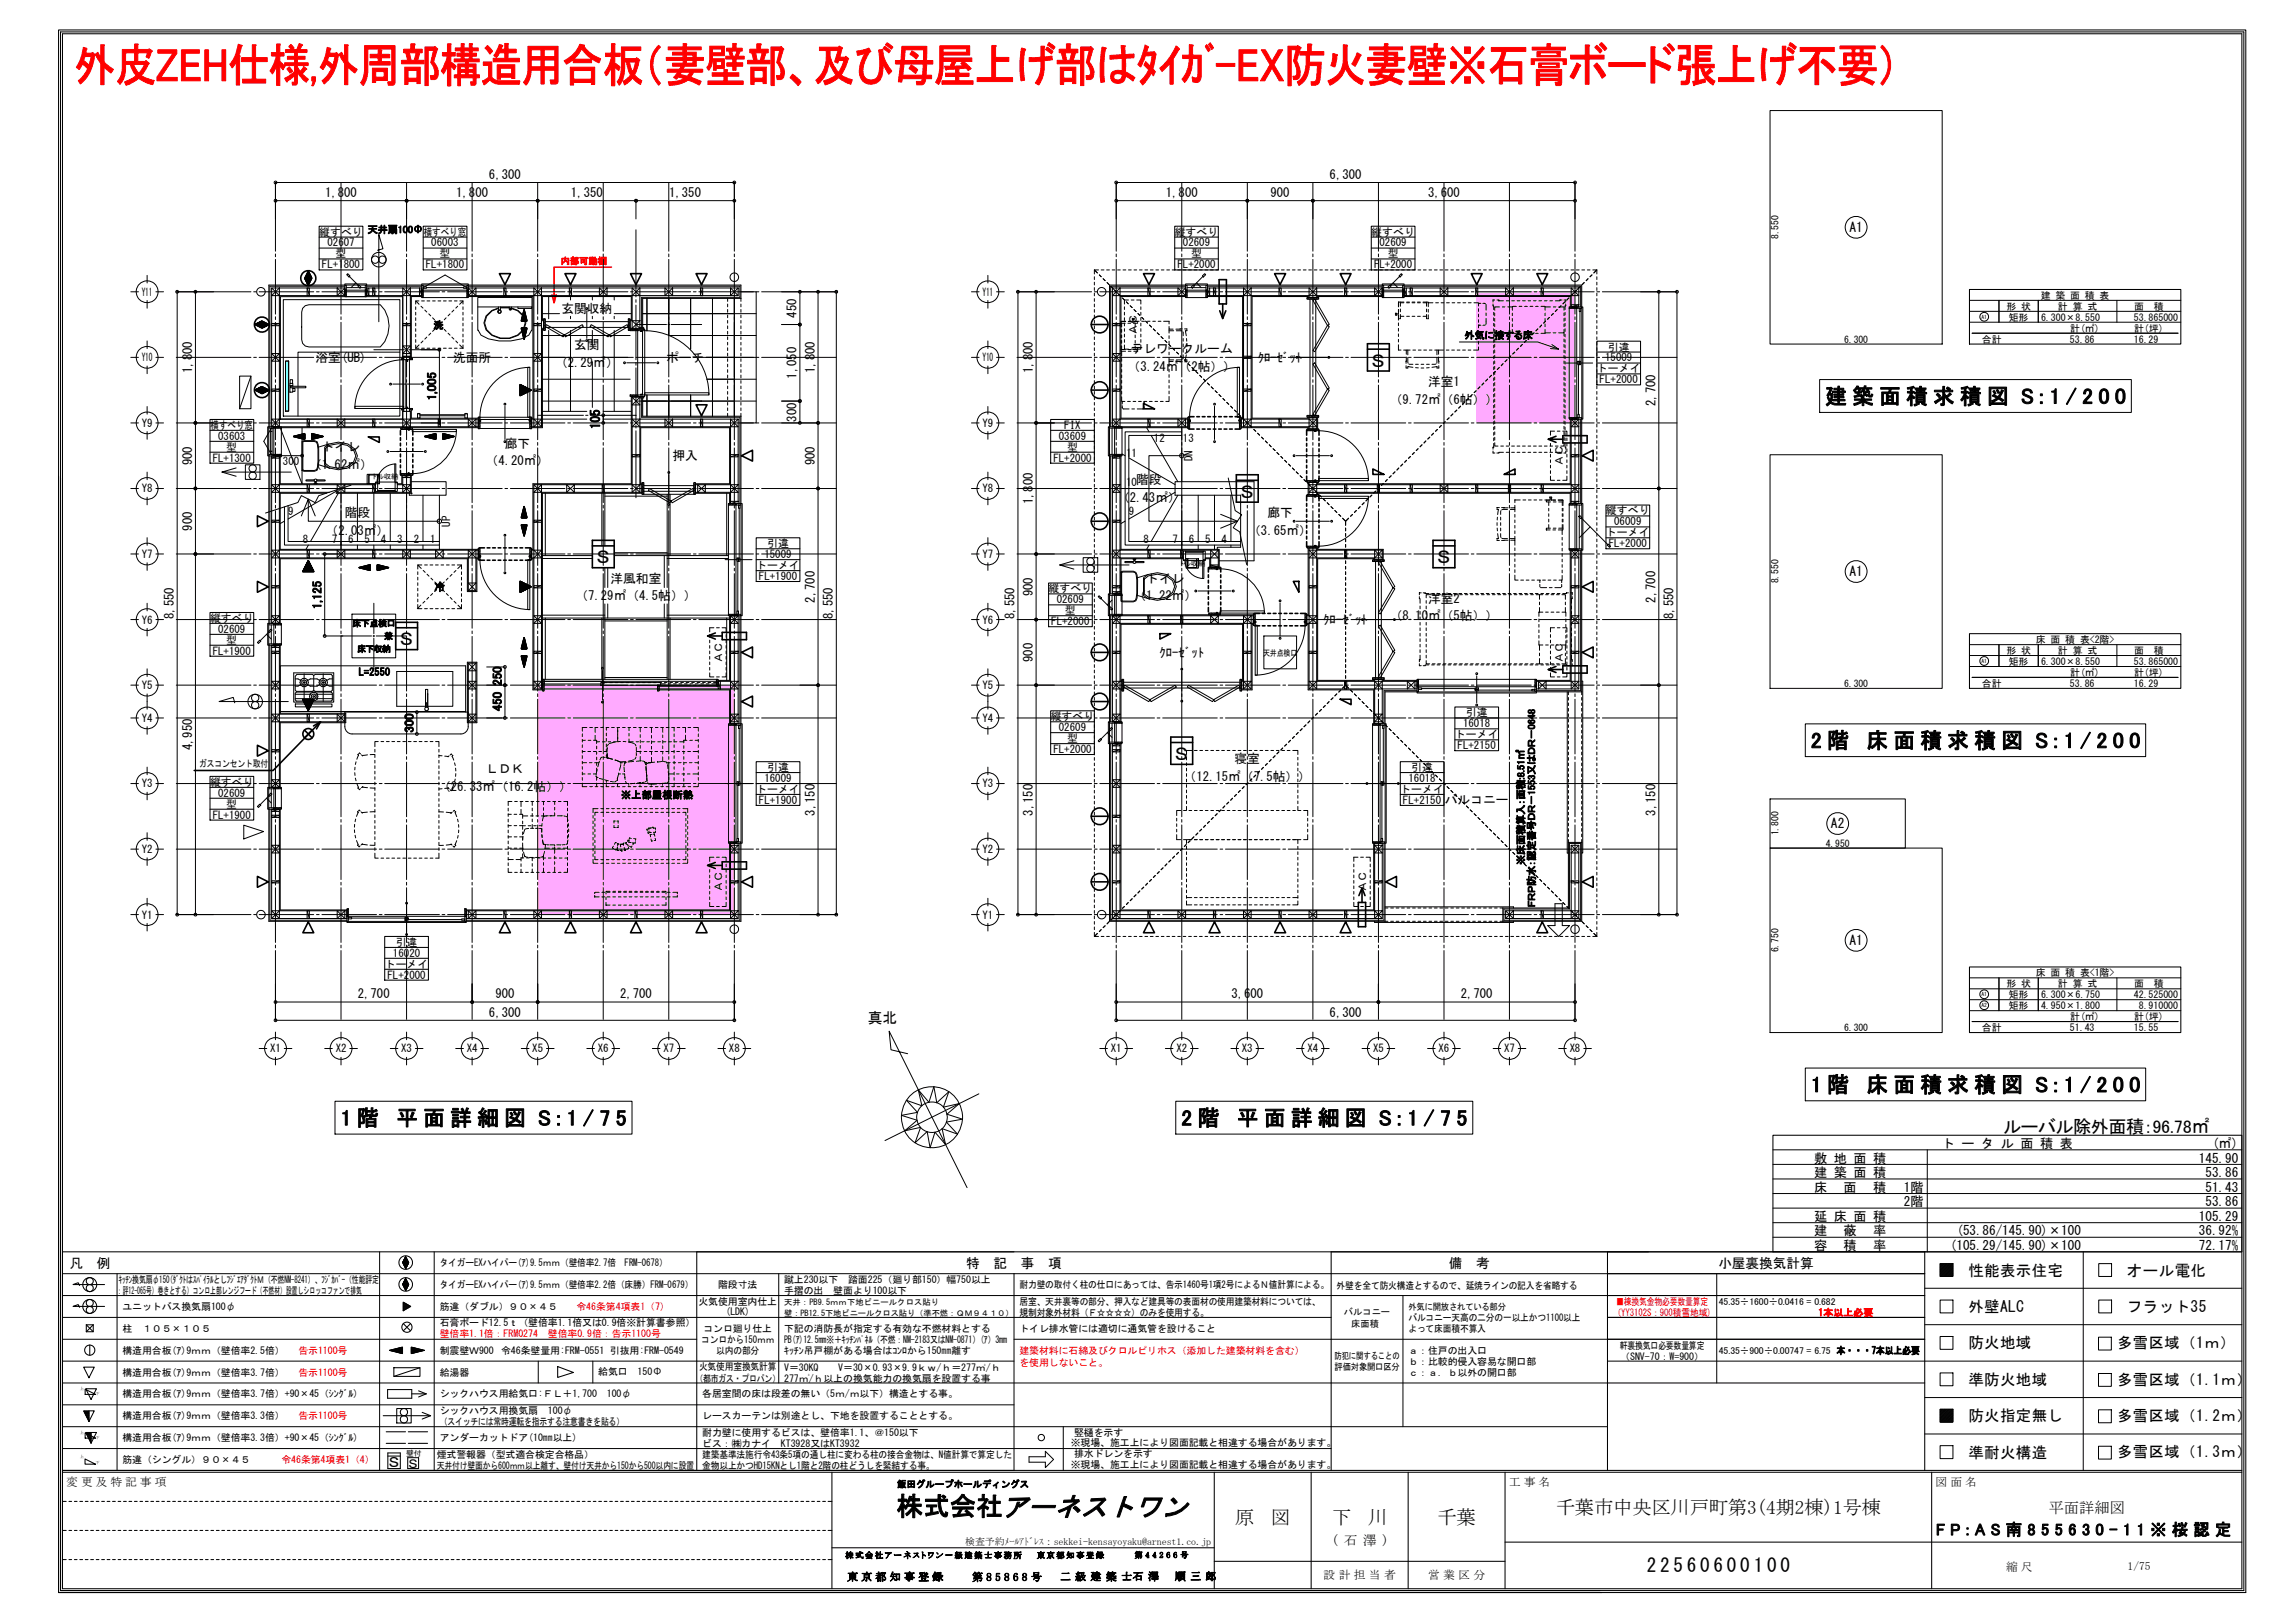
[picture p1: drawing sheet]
<svg xmlns="http://www.w3.org/2000/svg" width="420mm" height="297mm" viewBox="0 0 420 297" stroke-linecap="round" stroke-linejoin="round" font-family="sans-serif">
<defs><g id="words">
<text font-size="8.5" fill="#f00" x="13.6" y="14.9">外皮ZEH仕様,外周部構造用合板（妻壁部、及び母屋上げ部はﾀｲｶﾞ-EX防火妻壁※石膏ボード張上げ不要）</text>
<text font-size="4.8" x="164.2" y="277.3">株式会社アーネストワン</text>
<g font-size="4">
<text x="334.1" y="73.9">建 築 面 積 求 積 図 S : 1 / 2 0 0</text>
<text x="331.5" y="136.9">2 階</text>
<text x="341.7" y="136.9">床 面 積 求 積 図 S : 1 / 2 0 0</text>
<text x="331.5" y="199.9">1 階</text>
<text x="341.7" y="199.9">床 面 積 求 積 図 S : 1 / 2 0 0</text>
<text x="62.3" y="206">1 階</text>
<text x="72.5" y="206">平 面 詳 細 図 S : 1 / 7 5</text>
<text x="216.2" y="206">2 階</text>
<text x="226.4" y="206">平 面 詳 細 図 S : 1 / 7 5</text>
</g>
<g font-size="3.6">
<text x="243.8" y="278.9">下</text>
<text x="250.5" y="278.9">川</text>
<text x="263.1" y="278.9">千葉</text>
</g>
<g font-size="3.5">
<text x="226.1" y="278.9">原</text>
<text x="232.7" y="278.9">図</text>
<text x="284.8" y="277.1">千葉市中央区川戸町第3(4期2棟)1号棟</text>
<text x="301.5" y="287.8">2 2 5 6 0 6 0 0 1 0 0</text>
</g>
<g font-size="3.3">
<text x="250.7" y="67.1">Ｓ</text>
<text x="226.7" y="91.1">Ｓ</text>
<text x="108.8" y="103.1">Ｓ</text>
<text x="262.7" y="103.1">Ｓ</text>
<text x="72.8" y="118.1">Ｓ</text>
<text x="214.7" y="139.1">Ｓ</text>
<text x="366.7" y="207.3">ルーバル除外面積：96.78㎡</text>
</g>
<text font-size="3" x="354.4" y="281">F P : A S 南 8 5 5 6 3 0 - 1 1 ※ 桜 認 定</text>
<g font-size="2.8">
<text x="360.4" y="233.4">性能表示住宅</text>
<text x="389.4" y="233.4">オール電化</text>
<text x="360.4" y="240.1">外壁ALC</text>
<text x="389.4" y="240.1">フラット35</text>
<text x="360.4" y="246.8">防火地域</text>
<text x="387.6" y="246.8">多雪区域（1ｍ）</text>
<text x="360.4" y="253.4">準防火地域</text>
<text x="387.6" y="253.4">多雪区域（1.1ｍ）</text>
<text x="360.4" y="260.1">防火指定無し</text>
<text x="387.6" y="260.1">多雪区域（1.2ｍ）</text>
<text x="360.4" y="266.8">準耐火構造</text>
<text x="387.6" y="266.7">多雪区域（1.3ｍ）</text>
<text x="375" y="276.8">平面詳細図</text>
</g>
<text font-size="2.7" x="158.9" y="187.3">真北</text>
<text font-size="2.6" x="70.8" y="268.6">Ｓ</text>
<g font-size="2.5">
<text x="338.6" y="42.5">A1</text>
<text x="338.6" y="105.5">A1</text>
<text x="335.2" y="151.6">A2</text>
<text x="338.6" y="173">A1</text>
<text x="12.7" y="232">凡　例</text>
<text x="176.9" y="232">特　記　事　項</text>
<text x="265.2" y="232">備　考</text>
<text x="314.6" y="232">小屋裏換気計算</text>
<text x="243.8" y="282.9">( 石 澤 )</text>
</g>
<g font-size="2.4">
<text x="332.1" y="212.8">敷 地 面 積</text>
<text x="332.1" y="215.4">建 築 面 積</text>
<text x="355.5" y="210.1">ト ー タ ル 面 積 表</text>
<text x="402.6" y="212.8">145.90</text>
<text x="403.8" y="215.4">53.86</text>
<text x="405" y="210.1">(㎡)</text>
<text x="332.1" y="218.1">床　面　積</text>
<text x="348.6" y="218.1">1階</text>
<text x="348.6" y="220.8">2階</text>
<text x="403.8" y="218.1">51.43</text>
<text x="403.8" y="220.8">53.86</text>
<text x="332.1" y="223.4">延 床 面 積</text>
<text x="332.1" y="226.1">建　蔽　率</text>
<text x="358.2" y="226.1">(53.86/145.90)×100</text>
<text x="402.6" y="226.1">36.92%</text>
<text x="402.6" y="223.4">105.29</text>
<text x="332.1" y="228.8">容　積　率</text>
<text x="357" y="228.8">(105.29/145.90)×100</text>
<text x="402.6" y="228.8">72.17%</text>
</g>
<g font-size="2.3">
<text x="89.5" y="32.7">6,300</text>
<text x="243.4" y="32.7">6,300</text>
<text x="59.5" y="36.1">1,800</text>
<text x="83.5" y="36.1">1,800</text>
<text x="104.5" y="36.1">1,350</text>
<text x="122.5" y="36.1">1,350</text>
<text x="213.4" y="36.1">1,800</text>
<text x="232.6" y="36.1">900</text>
<text x="261.4" y="36.1">3,600</text>
<text x="102.8" y="57.2">玄関収納</text>
<text x="145.8" y="58.1" transform="rotate(-90 145.8 58.1)">450</text>
<text x="105.1" y="63.9">玄関</text>
<text x="207" y="64.6">テレワークルーム</text>
<text x="35.2" y="68.3" transform="rotate(-90 35.2 68.3)">1,800</text>
<text x="57.8" y="66.3">浴室(UB)</text>
<text x="82.9" y="66.3">洗面所</text>
<text x="101.6" y="67.2">（2.29㎡）</text>
<text x="121.9" y="66.3">ポーチ</text>
<text x="145.8" y="69.3" transform="rotate(-90 145.8 69.3)">1,050</text>
<text x="149.2" y="68.3" transform="rotate(-90 149.2 68.3)">1,800</text>
<text x="189.1" y="68.3" transform="rotate(-90 189.1 68.3)">1,800</text>
<text x="206.4" y="67.9">（3.24㎡（2帖））</text>
<text x="230.3" y="66.3">ｸﾛｰｾﾞｯﾄ</text>
<text x="261.4" y="70.6">洋室1</text>
<text x="79.8" y="73.3" transform="rotate(-90 79.8 73.3)">1,005</text>
<text x="145.8" y="77.2" transform="rotate(-90 145.8 77.2)">300</text>
<text x="254.4" y="73.9">（9.72㎡（6帖））</text>
<text x="303.1" y="74.3" transform="rotate(-90 303.1 74.3)">2,700</text>
<text x="58.9" y="82.6">トイレ</text>
<text x="92.4" y="81.9">廊下</text>
<text x="109.8" y="78.5" transform="rotate(-90 109.8 78.5)">105</text>
<text x="35.2" y="85.2" transform="rotate(-90 35.2 85.2)">900</text>
<text x="56.6" y="85.9">（1.62㎡）</text>
<text x="88.9" y="85.2">（4.20㎡）</text>
<text x="123.1" y="84.2">押入</text>
<text x="149.2" y="85.2" transform="rotate(-90 149.2 85.2)">900</text>
<text x="208" y="88.6">階段</text>
<text x="63.1" y="94.6">階段</text>
<text x="189.1" y="92.3" transform="rotate(-90 189.1 92.3)">1,800</text>
<text x="204.5" y="91.9">（2.43㎡）</text>
<text x="232" y="94.6">廊下</text>
<text x="35.2" y="97.2" transform="rotate(-90 35.2 97.2)">900</text>
<text x="59.6" y="97.9">（2.03㎡）</text>
<text x="228.5" y="97.9">（3.65㎡）</text>
<text x="111.8" y="106.6">洋風和室</text>
<text x="209.9" y="106.6">トイレ</text>
<text x="31.8" y="113.3" transform="rotate(-90 31.8 113.3)">8,550</text>
<text x="58.8" y="111.5" transform="rotate(-90 58.8 111.5)">1,125</text>
<text x="105.4" y="109.9">（7.29㎡（4.5帖））</text>
<text x="149.2" y="110.3" transform="rotate(-90 149.2 110.3)">2,700</text>
<text x="152.5" y="113.3" transform="rotate(-90 152.5 113.3)">8,550</text>
<text x="185.7" y="113.3" transform="rotate(-90 185.7 113.3)">8,550</text>
<text x="189.1" y="109.2" transform="rotate(-90 189.1 109.2)">900</text>
<text x="207.5" y="109.9">（1.22㎡）</text>
<text x="254.4" y="113.5">（8.10㎡（5帖））</text>
<text x="261.4" y="110.3">洋室2</text>
<text x="303.1" y="110.3" transform="rotate(-90 303.1 110.3)">2,700</text>
<text x="306.4" y="113.3" transform="rotate(-90 306.4 113.3)">8,550</text>
<text x="242.3" y="114.2">ｸﾛｰｾﾞｯﾄ</text>
<text x="91.8" y="125.5" transform="rotate(-90 91.8 125.5)">250</text>
<text x="189.1" y="121.2" transform="rotate(-90 189.1 121.2)">900</text>
<text x="212.3" y="120.2">ｸﾛｰｾﾞｯﾄ</text>
<text x="91.8" y="130.2" transform="rotate(-90 91.8 130.2)">450</text>
<text x="35.2" y="137.3" transform="rotate(-90 35.2 137.3)">4,950</text>
<text x="75.7" y="134.1" transform="rotate(-90 75.7 134.1)">300</text>
<text x="88.9" y="141.4">ＬＤＫ</text>
<text x="216.7" y="142.9">（12.15㎡（7.5帖））</text>
<text x="226" y="139.6">寝室</text>
<text x="80.2" y="144.7">（26.33㎡（16.2帖））</text>
<text x="149.2" y="149.3" transform="rotate(-90 149.2 149.3)">3,150</text>
<text x="189.1" y="149.3" transform="rotate(-90 189.1 149.3)">3,150</text>
<text x="264.5" y="147.2">バルコニー</text>
<text x="303.1" y="149.3" transform="rotate(-90 303.1 149.3)">3,150</text>
<text x="65.5" y="182.7">2,700</text>
<text x="90.7" y="182.7">900</text>
<text x="113.5" y="182.7">2,700</text>
<text x="225.4" y="182.7">3,600</text>
<text x="267.4" y="182.7">2,700</text>
<text x="89.5" y="186.1">6,300</text>
<text x="243.4" y="186.1">6,300</text>
<text x="74.5" y="268.6">Ｓ</text>
</g>
<g font-size="2.1">
<text x="12.1" y="272">変 更 及 特 記 事 項</text>
<text x="276.3" y="272">工 事 名</text>
<text x="354.3" y="272">図 面 名</text>
<text x="367.3" y="287.4">縮 尺</text>
<text x="389.5" y="287.3">1/75</text>
<text x="242.3" y="289">設 計 担 当 者</text>
<text x="261.4" y="289">営 業 区 分</text>
</g>
<g font-size="2">
<text x="58.4" y="43.1">縦すべり</text>
<text x="59.9" y="45.1">02607</text>
<text x="61.4" y="47.1">型</text>
<text x="77.6" y="43.1">横すべり窓</text>
<text x="79" y="45.1">06003</text>
<text x="80.5" y="47.1">型</text>
<text x="215.1" y="43.1">縦すべり</text>
<text x="216.5" y="45.1">02609</text>
<text x="218" y="47.1">型</text>
<text x="251" y="43.1">縦すべり</text>
<text x="252.5" y="45.1">02609</text>
<text x="254.1" y="47.1">型</text>
<text x="58.9" y="49.1">FL+1800</text>
<text x="78" y="49.1">FL+1800</text>
<text x="215.5" y="49.1">FL+2000</text>
<text x="251.6" y="49.1">FL+2000</text>
<text x="26" y="54.1">Y11</text>
<text x="179.9" y="54.1">Y11</text>
<text x="208.1" y="61.3" transform="rotate(-90 208.1 61.3)">ＡＣ</text>
<text x="294.4" y="64.2">引違</text>
<text x="26" y="66.1">Y10</text>
<text x="179.9" y="66.1">Y10</text>
<text x="292.3" y="68.2">トーメイ</text>
<text x="292.9" y="70.1">FL+2000</text>
<text x="293.8" y="66.1">15009</text>
<text x="26" y="78.1">Y9</text>
<text x="38.5" y="78.5">横すべり窓</text>
<text x="39.9" y="80.5">03603</text>
<text x="41.4" y="82.5">型</text>
<text x="179.9" y="78.1">Y9</text>
<text x="193.9" y="80.5">03609</text>
<text x="194.8" y="78.5">FIX</text>
<text x="195.4" y="82.5">型</text>
<text x="206.2" y="83.6">11</text>
<text x="211.3" y="80.9">12</text>
<text x="216.5" y="80.9">13</text>
<text x="38.9" y="84.5">FL+1300</text>
<text x="51.8" y="85.1">300</text>
<text x="192.9" y="84.5">FL+2000</text>
<text x="206.2" y="88.9">10</text>
<text x="218.3" y="84.4" transform="rotate(-90 218.3 84.4)">DN</text>
<text x="286.1" y="85.3" transform="rotate(-90 286.1 85.3)">ＡＣ</text>
<text x="26" y="90.1">Y8</text>
<text x="52.8" y="94.2">9</text>
<text x="179.9" y="90.1">Y8</text>
<text x="206.7" y="94.2">9</text>
<text x="294" y="94.1">縦すべり</text>
<text x="55.4" y="99.3">8</text>
<text x="60.7" y="99.3">7</text>
<text x="63.7" y="99.3">6</text>
<text x="66.7" y="99.3">5</text>
<text x="69.7" y="99.3">4</text>
<text x="72.7" y="99.3">3</text>
<text x="75.7" y="99.3">2</text>
<text x="78.7" y="99.3">1</text>
<text x="82.4" y="96.4" transform="rotate(-90 82.4 96.4)">UP</text>
<text x="140.4" y="100.1">引違</text>
<text x="209.3" y="99.3">8</text>
<text x="214.7" y="99.3">7</text>
<text x="217.6" y="99.3">6</text>
<text x="220.7" y="99.3">5</text>
<text x="223.7" y="99.3">4</text>
<text x="294" y="98.1">トーメイ</text>
<text x="294.5" y="100.1">FL+2000</text>
<text x="295.5" y="96.1">06009</text>
<text x="26" y="102.1">Y7</text>
<text x="138.4" y="104.1">トーメイ</text>
<text x="138.9" y="106.2">FL+1900</text>
<text x="139.9" y="102.2">15009</text>
<text x="179.9" y="102.1">Y7</text>
<text x="38.4" y="113.8">縦すべり</text>
<text x="79.5" y="108.1">冷</text>
<text x="192" y="108.4">縦すべり</text>
<text x="193.5" y="110.4">02609</text>
<text x="195" y="112.4">型</text>
<text x="26" y="114.1">Y6</text>
<text x="38.9" y="119.8">FL+1900</text>
<text x="39.9" y="115.8">02609</text>
<text x="41.4" y="117.8">型</text>
<text x="179.9" y="114.1">Y6</text>
<text x="192.5" y="114.4">FL+2000</text>
<text x="132.2" y="121.3" transform="rotate(-90 132.2 121.3)">ＡＣ</text>
<text x="286.1" y="121.3" transform="rotate(-90 286.1 121.3)">ＡＣ</text>
<text x="26" y="126.1">Y5</text>
<text x="179.9" y="126.1">Y5</text>
<text x="192.4" y="131.8">縦すべり</text>
<text x="268.4" y="131.1">引違</text>
<text x="26" y="132.1">Y4</text>
<text x="179.9" y="132.1">Y4</text>
<text x="192.9" y="137.8">FL+2000</text>
<text x="193.9" y="133.8">02609</text>
<text x="195.4" y="135.8">型</text>
<text x="266.4" y="135.1">トーメイ</text>
<text x="266.9" y="137.1">FL+2150</text>
<text x="267.9" y="133.1">16018</text>
<text x="38.4" y="143.8">縦すべり</text>
<text x="139.9" y="143.1">16009</text>
<text x="140.4" y="141.1">引違</text>
<text x="257.9" y="143.1">16018</text>
<text x="258.3" y="141.1">引違</text>
<text x="26" y="144.1">Y3</text>
<text x="38.9" y="149.8">FL+1900</text>
<text x="39.9" y="145.8">02609</text>
<text x="41.4" y="147.8">型</text>
<text x="138.4" y="145.1">トーメイ</text>
<text x="138.9" y="147.1">FL+1900</text>
<text x="179.9" y="144.1">Y3</text>
<text x="256.4" y="145.1">トーメイ</text>
<text x="256.8" y="147.1">FL+2150</text>
<text x="26" y="156.1">Y2</text>
<text x="179.9" y="156.1">Y2</text>
<text x="132.2" y="163.3" transform="rotate(-90 132.2 163.3)">ＡＣ</text>
<text x="250.1" y="163.3" transform="rotate(-90 250.1 163.3)">ＡＣ</text>
<text x="26" y="168.1">Y1</text>
<text x="72.4" y="173.1">引違</text>
<text x="179.9" y="168.1">Y1</text>
<text x="70.4" y="177.1">トーメイ</text>
<text x="70.9" y="179.1">FL+2000</text>
<text x="71.9" y="175.1">16020</text>
<text x="49.5" y="192.6">X1</text>
<text x="61.5" y="192.6">X2</text>
<text x="73.5" y="192.6">X3</text>
<text x="85.4" y="192.6">X4</text>
<text x="97.4" y="192.6">X5</text>
<text x="109.4" y="192.6">X6</text>
<text x="121.4" y="192.6">X7</text>
<text x="133.4" y="192.6">X8</text>
<text x="203.4" y="192.6">X1</text>
<text x="215.4" y="192.6">X2</text>
<text x="227.4" y="192.6">X3</text>
<text x="239.4" y="192.6">X4</text>
<text x="251.4" y="192.6">X5</text>
<text x="263.4" y="192.6">X6</text>
<text x="275.4" y="192.6">X7</text>
<text x="287.4" y="192.6">X8</text>
<text x="155.1" y="289.3">東 京 都 知 事 登 録</text>
<text x="178" y="289.3">第 8 5 8 6 8 号</text>
<text x="194" y="289.2">二 級 建 築 士石 澤 　 順 三 郎</text>
</g>
<g font-size="1.9">
<text x="67.3" y="42.7">天井扇100Φ</text>
<text x="79.3" y="60.2">洗</text>
<text x="268.1" y="62">外気に接する床</text>
<text x="65.7" y="123.6">L=2550</text>
<text x="113.7" y="146.1">※上部屋根断熱</text>
<text x="279.1" y="158.3" transform="rotate(-90 279.1 158.3)">※床面積算入：面積:8.51㎡</text>
<text x="281" y="166" transform="rotate(-90 281 166)">ＦＲＰ防水：認定番号ＤＲ－1553又はＤＲ－0648</text>
</g>
<g font-size="1.8">
<text x="325.6" y="43.8" transform="rotate(-90 325.6 43.8)">8.550</text>
<text x="367.3" y="56.7">形 状</text>
<text x="367.8" y="58.7">矩形</text>
<text x="373.6" y="54.7">建 築 面 積 表</text>
<text x="373.7" y="58.7">6.300×8.550</text>
<text x="376.8" y="56.7">計 算 式</text>
<text x="390.7" y="58.7">53.865000</text>
<text x="390.7" y="56.7">面</text>
<text x="394.3" y="56.7">積</text>
<text x="337.6" y="62.7">6.300</text>
<text x="362.8" y="62.7">合計</text>
<text x="379" y="62.7">53.86</text>
<text x="379" y="60.7">計(㎡)</text>
<text x="390.7" y="62.7">16.29</text>
<text x="390.7" y="60.7">計(坪)</text>
<text x="325.6" y="106.8" transform="rotate(-90 325.6 106.8)">8.550</text>
<text x="367.3" y="119.7">形 状</text>
<text x="372.7" y="117.7">床 面 積 表&lt;2階&gt;</text>
<text x="376.8" y="119.7">計 算 式</text>
<text x="390.7" y="119.7">面</text>
<text x="394.3" y="119.7">積</text>
<text x="337.6" y="125.7">6.300</text>
<text x="362.8" y="125.7">合計</text>
<text x="367.8" y="121.7">矩形</text>
<text x="373.7" y="121.7">6.300×8.550</text>
<text x="379" y="125.7">53.86</text>
<text x="379" y="123.7">計(㎡)</text>
<text x="390.7" y="125.7">16.29</text>
<text x="390.7" y="121.7">53.865000</text>
<text x="390.7" y="123.7">計(坪)</text>
<text x="36.5" y="140.4">ガスコンセント取付</text>
<text x="325.6" y="152.9" transform="rotate(-90 325.6 152.9)">1.800</text>
<text x="334.3" y="155">4.950</text>
<text x="325.6" y="174.3" transform="rotate(-90 325.6 174.3)">6.750</text>
<text x="372.7" y="178.7">床 面 積 表&lt;1階&gt;</text>
<text x="367.3" y="180.7">形 状</text>
<text x="367.8" y="182.7">矩形</text>
<text x="367.8" y="184.7">矩形</text>
<text x="373.7" y="182.7">6.300×6.750</text>
<text x="373.7" y="184.7">4.950×1.800</text>
<text x="376.8" y="180.7">計 算 式</text>
<text x="390.7" y="182.7">42.525000</text>
<text x="390.7" y="180.7">面</text>
<text x="391.6" y="184.7">8.910000</text>
<text x="394.3" y="180.7">積</text>
<text x="337.6" y="188.7">6.300</text>
<text x="362.8" y="188.7">合計</text>
<text x="379" y="188.7">51.43</text>
<text x="379" y="186.7">計(㎡)</text>
<text x="390.7" y="188.7">15.55</text>
<text x="390.7" y="186.7">計(坪)</text>
<text x="80.5" y="231.8">タイガーEXハイパー(ｱ)9.5ｍｍ（壁倍率2.7倍　FRM-0678）</text>
<text x="21.4" y="236.9">：評12-065号）巻きとする）コンロ上部レンジフード（不燃材）設置しシロッコファンで排気</text>
<text x="21.7" y="234.8">ｷｯﾁﾝ換気扇φ150(ﾀﾞｸﾄはｽﾊﾟｲﾗﾙとしﾌｼﾞｴｱﾀﾞｸﾄＭ（不燃NM-8241）、ﾌｼﾞｶﾊﾞｰ（性能評定</text>
<text x="22.4" y="239.8">ユニットバス換気扇100φ</text>
<text x="80.5" y="239.8">筋違（ダブル）９０×４５</text>
<text x="80.5" y="235.8">タイガーEXハイパー(ｱ)9.5ｍｍ（壁倍率2.2倍（床勝）FRM-0679）</text>
<text x="127.9" y="238.8">火気使用室内仕上</text>
<text x="131.5" y="235.8">階段寸法</text>
<text x="143.6" y="236.9">手摺の出　壁面より100以下</text>
<text x="143.6" y="234.8">蹴上230以下　踏面225（廻り部150）幅750以上</text>
<text x="186.6" y="235.7">耐力壁の取付く柱の仕口にあっては、告示1460号1項2号によるＮ値計算による。</text>
<text x="186.6" y="238.8">居室、天井裏等の部分、押入など建具等の表面材の使用建築材料については、</text>
<text x="244.7" y="235.9">外壁を全て防火構造とするので、延焼ラインの記入を省略する</text>
<text x="314.7" y="238.8">45.35÷1600÷0.0416 = 0.682</text>
<text x="22.4" y="243.8">柱　１０５×１０５</text>
<text x="80.5" y="242.8">石膏ボード12.5ｔ（壁倍率1.1倍又は0.9倍※計算書参照）</text>
<text x="128.4" y="245.7">コンロから150ｍｍ</text>
<text x="128.8" y="243.8">コンロ廻り仕上</text>
<text x="132.8" y="240.7">(LDK)</text>
<text x="143.6" y="245.7">PB(ｱ)12.5mm※＋ｷｯﾁﾝﾊﾟﾈﾙ（不燃：NM-2183又はNM-0871）(ｱ）3mm</text>
<text x="143.6" y="243.8">下記の消防長が指定する有効な不燃材料とする</text>
<text x="186.6" y="243.8">トイレ排水管には適切に通気管を設けること</text>
<text x="186.6" y="240.9">規制対象外材料（Ｆ☆☆☆☆）のみを使用する。</text>
<text x="257.9" y="241.7">バルコニー天高の二分の一以上かつ1100以上</text>
<text x="257.9" y="243.8">よって床面積不算入</text>
<text x="22.4" y="247.8">構造用合板(ｱ)9ｍｍ（壁倍率2.5倍）</text>
<text x="22.4" y="251.8">構造用合板(ｱ)9ｍｍ（壁倍率3.7倍）</text>
<text x="80.5" y="251.8">給湯器</text>
<text x="80.5" y="247.8">制震壁Ｗ900</text>
<text x="91.7" y="247.8">令46条壁量用:FRM-0551 引抜用:FRM-0549</text>
<text x="109.5" y="251.7">給気口　150Φ</text>
<text x="128" y="250.7">火気使用室換気計算</text>
<text x="131.1" y="247.8">以内の部分</text>
<text x="143.6" y="247.8">ｷｯﾁﾝ吊戸棚がある場合はｺﾝﾛから150㎜離す</text>
<text x="143.6" y="251">V＝30KQ　　V＝30×0.93×9.9ｋｗ/ｈ＝277ｍ/ｈ</text>
<text x="257.9" y="251.8">ｃ：ａ．ｂ以外の開口部</text>
<text x="257.9" y="249.7">ｂ：比較的侵入容易な開口部</text>
<text x="257.9" y="247.8">ａ：住戸の出入口</text>
<text x="296.6" y="246.8">軒裏換気口必要数量算定</text>
<text x="296.6" y="248.9">（SNV-70：W=900）</text>
<text x="314.7" y="247.8">45.35÷900÷0.00747 = 6.75 本・・・7本以上必要</text>
<text x="22.4" y="255.8">構造用合板(ｱ)9ｍｍ（壁倍率3.7倍）+90×45（ｼﾝｸﾞﾙ)</text>
<text x="80.5" y="255.8">シックハウス用給気口:ＦＬ＋1,700　100φ</text>
<text x="127.3" y="252.9">（都市ガス・プロパン）</text>
<text x="128.6" y="255.8">各居室間の床は段差の無い（5ｍ/ｍ以下）構造とする事。</text>
<text x="143.6" y="253">277ｍ/ｈ以上の換気能力の換気扇を設置する事</text>
<text x="22.4" y="259.8">構造用合板(ｱ)9ｍｍ（壁倍率3.3倍）</text>
<text x="22.4" y="263.8">構造用合板(ｱ)9ｍｍ（壁倍率3.3倍）+90×45（ｼﾝｸﾞﾙ)</text>
<text x="80.5" y="260.9">（スイッチには常時運転を指示する注意書きを貼る）</text>
<text x="80.5" y="258.8">シックハウス用換気扇　100φ</text>
<text x="80.5" y="263.8">アンダーカットドア(10㎜以上)</text>
<text x="128.6" y="262.8">耐力壁に使用するビスは、壁倍率1.1、＠150以下</text>
<text x="128.6" y="259.8">レースカーテンは別途とし、下地を設置することとする。</text>
<text x="196.6" y="262.8">竪樋を示す</text>
<text x="22.4" y="267.7">筋違（シングル）９０×４５</text>
<text x="80" y="268.9">天井付け壁面から600ｍｍ以上離す、壁付け天井から150から500以内に設置</text>
<text x="80" y="266.8">煙式警報器（型式適合検定合格品）</text>
<text x="128.6" y="264.9">ビス：㈱カナイ　KT3928又はKT3932</text>
<text x="128.6" y="266.8">建築基準法施行令43条5項の通し柱に変わる柱の接合金物は、N値計算で算定した</text>
<text x="128.6" y="268.9">金物以上かつHD15KNとし1階と2階の柱どうしを緊結する事。</text>
<text x="196" y="264.7">※現場、施工上により図面記載と相違する場合があります。</text>
<text x="196" y="268.7">※現場、施工上により図面記載と相違する場合があります。</text>
<text x="196.6" y="266.7">排水ドレンを示す</text>
<text x="176.7" y="282.8">検査予約ﾒｰﾙｱﾄﾞﾚｽ：sekkei-kensayoyaku@arnest1.co.jp</text>
</g>
<g font-size="1.8" fill="#f00">
<text x="105.5" y="239.8">令46条第4項表1（7）</text>
<text x="295.9" y="238.8">■棟換気金物必要数量算定</text>
<text x="80.5" y="244.6">壁倍率1.1倍：FRM0274　壁倍率0.9倍：告示1100号</text>
<text x="295.2" y="240.9">（YY3102S：900積雪地域)</text>
<text x="332.9" y="240.9">1本以上必要</text>
<text x="54.6" y="247.8">告示1100号</text>
<text x="54.6" y="251.8">告示1100号</text>
<text x="186.6" y="247.8">建築材料に石綿及びクロルピリホス（添加した建築材料を含む）</text>
<text x="186.6" y="250.1">を使用しないこと。</text>
<text x="54.6" y="259.8">告示1100号</text>
<text x="51.5" y="267.8">令46条第4項表1（4）</text>
</g>
<text font-size="1.7" fill="#f00" x="102.6" y="48.3">内部可動棚</text>
<g font-size="1.7">
<text x="257.9" y="239.7">外気に開放されている部分</text>
<text x="246" y="240.6">バルコニー</text>
<text x="247.4" y="242.8">床面積</text>
<text x="244.3" y="248.7">防犯に関することの</text>
<text x="244.3" y="250.7">評価対象開口区分</text>
<text x="164.2" y="272.2">飯田グループホールディングス</text>
</g>
<g font-size="1.6">
<text x="64.5" y="114.6">床下点検口</text>
<text x="65.4" y="119.3">床下収納</text>
<text x="70.3" y="117">兼</text>
<text x="231.2" y="120">天井点検口</text>
</g>
<g font-size="1.5">
<text x="143.6" y="238.9">天井：PB9.5ｍｍ下地ビニールクロス貼り</text>
<text x="143.6" y="240.9">壁：PB12.5下地ビニールクロス貼り（準不燃：ＱＭ９４１０）</text>
<text x="154.8" y="285.2">株 式 会 社 ア ー ネ ス ト ワ ン 一 級 建 築 士 事 務 所</text>
<text x="189.8" y="285.2">東 京 都 知 事 登 録</text>
<text x="207.7" y="285.1">第 4 4 2 6 6 号</text>
</g>
<text font-size="1.4" x="74.3" y="266.5">壁付</text>
<g font-size="1.3">
<text x="68.3" y="87.7">ﾄｲﾚ収納</text>
<text x="216" y="103.7">ﾄｲﾚ収納</text>
</g>
<g font-size="1">
<text x="362.8" y="58.3">A1</text>
<text x="362.8" y="121.3">A1</text>
<text x="362.8" y="182.3">A1</text>
<text x="362.8" y="184.3">A2</text>
</g>
<g font-size=".8">
<text x="14.6" y="254.4">上</text>
<text x="17.5" y="255.3">下</text>
<text x="14.6" y="262.4">上</text>
<text x="17.5" y="263.3">下</text>
<text x="14.6" y="266.9">上</text>
<text x="17.5" y="267.9">下</text>
</g>
<g font-size=".5">
<text x="147.9" y="251.9">3</text>
<text x="180.2" y="250">3</text>
</g>
</g></defs>
<path d="M360.6 53h38.7v10h-38.7zM360.6 116h38.7v10h-38.7zM360.6 177h38.7v12h-38.7zM324.6 207.8h85.8v21.3h-85.8z" fill="none" stroke="#000" stroke-width=".19"/>
<g fill="none" stroke="#000" stroke-width=".18">
<path d="M324.1 20.2h31.5v42.8h-31.5zM360.6 55h38.7M360.6 57h38.7M360.6 59h38.7M366 55v4M373.2 55v4M387.6 55v4M333.1 69.5h57.1v6h-57.1zM361 61h37.7M324.1 83.2h31.5v42.8h-31.5zM360.6 118h38.7M360.6 120h38.7"/>
<path d="M366 118v4M373.2 118v4M387.6 118v4M330.5 132.5h62.3v6h-62.3zM360.6 122h38.7M361 124h37.7M324.1 155.2h31.5v33.8h-31.5zM324.1 146.2h24.7v9h-24.7zM360.6 179h38.7M366 179v6M373.2 179v6M387.6 179v6"/>
<path d="M330.5 195.5h62.3v6h-62.3zM360.6 181h38.7M360.6 183h38.7M360.6 185h38.7M361 187h37.7M362.7 181.4l.1-.1a.8 .8 0 0 1 .9 0 .8 .8 0 0 1 .3 .9 .8 .8 0 0 1-1.1 .5 .8 .8 0 0 1-.2-1.3zM324.6 210.4h85.8M324.6 213.1h85.8M324.6 215.8h85.8M324.6 218.4h85.8M352.8 210.4v18.7M324.6 221.1h85.8"/>
<path d="M324.6 223.8h85.8M324.6 226.4h85.8"/>
<circle cx="339.8" cy="41.6" r="2"/>
<circle cx="363.3" cy="58" r=".8"/>
<circle cx="339.8" cy="104.6" r="2"/>
<circle cx="363.3" cy="121" r=".8"/>
<circle cx="336.4" cy="150.7" r="2"/>
<circle cx="339.8" cy="172.1" r="2"/>
<circle cx="363.3" cy="184" r=".8"/>
</g>
<path d="M98.4 125.4h36v42h-36z" fill="#faf"/>
<path d="M52.3 66.1h.5v9.1h-.5z" fill="#80ffff"/>
<g fill="none" stroke="#000" stroke-width=".18">
<path d="M50.4 36.7h84M62.4 33.4v12.6M74.3 36.6l.2-.1 .2 .1a.26 .26 0 0 1-.1 .3 .26 .26 0 0 1-.3 .1l-.1-.2zM74.4 33.4v12.6M86.4 33.4v12.6M98.4 33.4v12.6M110.4 33.4v12.6M116.4 36.7v3.4M122.4 33.4v12.6M23.9 53.4h1.4M25.6 52a2.02 2.02 0 0 1 3.3 1.1 2 2 0 0 1-2.6 2.2 2 2 0 0 1-.7-3.3zM26.9 50.4v1.4"/>
<path d="M26.9 55v1.4M28.5 53.4h1.4M32.3 53.4h13.6M35.8 53.4v114M39.1 53.4h-6.7v114h6.7M46.4 53.4h.5M47.4 53.4h10M49.7 52.7l1.4 1.4M50.4 46v-12.6h84v12.6M50.4 46.5v.5M50.4 47.5v10M50.4 58v.5"/>
<path d="M50.4 59v10M51.1 52.7l-1.4 1.4M51.1 59.2l-1.4 .4M51.3 54.3h22.4v22.4h-22.4zM51.9 54.8h21.3v21.4h-21.3zM55.9 55.9l.7-.1h13a5.4 5.4 0 0 1 0 7.7h-13l-.7-.2-.5-.5-.2-.6v-5.1l.2-.7zM56.2 52.7l.4 1.4M57.9 53.4h.5M58.9 53.4h10M61.7 52.7l1.4 1.4 .3-.3M62.4 46.5v.5M62.4 47.5v10"/>
<path d="M62.4 58v.5M62.4 59v10M63.1 52.2v-.2h4v.2M63.1 52.2h.3v.9h-.3zM63.1 52.7l-1.4 1.4M63.1 52.4h-13.7v25.7M63.3 53.1l-.2 .1M63.4 53.1h3.5M63.4 52.2h3.5M63.4 52.6h3.5M63.4 54.3h3.5M63.4 53.3l-.3 .2"/>
<path d="M63.4 53.5l-.3 .3M63.4 54.1l-.2 .2M63.5 50.3l.2-.2 .4 .4-.2 .2zM64 50.6l1.6 1.6M65.1 51.8l-.8 .8M65.5 52.3l.2-.2 .4 .4-.2 .2zM66.9 52.2h.2v.9h-.2zM67 53.1l-.1 .1M67.1 52.7l.4 1.4M67.1 54l-.2 .3M67.1 52.4h10.1M67.1 53.2l-.2 .3"/>
<path d="M67.1 53.5l-.2 .2M67.1 53.8l-.2 .2M68.2 52.7l.4 1.4M69.1 45.8l1-.3-.7-2.6v16M69.4 53.4h.5M70.4 53.4h10M73.7 52.7l1.4 1.4M74.4 46.5v.5M74.4 47.5v10M74.4 58v.5M74.4 59v10M75.1 52.7l-1.4 1.4"/>
<path d="M75.1 59.2l-1.4 .4M76.1 56.2v.4M76.1 57.1v.6M76.1 58.1v.6M76.1 59.1v.5M76.1 55.1l.6 .6M76.7 55.1h-.6v.5M76.8 52.7l.4 1.4 .3-.3M77.1 56l.3 .4M77.2 55.1h.5M77.2 52.2h.3v.9h-.3zM77.2 52.2v-.2h8.5v.2"/>
<path d="M77.4 53.1l-.2 .2M77.5 52.5h.6v.3h-.6zM77.5 52.6l4-2.3 4 2.3M77.5 53.1h8M77.5 52.2h8M77.5 54.5h8M77.5 54.4l-.1 .1M77.5 53.3l-.3 .2M77.5 53.6l-.3 .2M77.5 54.1l-.3 .3M77.8 56.7l.3 .4M78.1 52.6h6.8"/>
<path d="M78.2 55.1h.5M78.5 57.4l.4 .4M79.2 58.2l.4 .3M79.2 55.1h.5M79.9 58.9l.4 .3M80.2 55.1h.5M80.3 59.6l-.4 .3M80.6 59.6l.4 .3M80.9 53.4h.5M81 58.9l-.4 .3M81.2 55.1h.5M81.7 58.2l-.4 .3"/>
<path d="M81.9 53.4h10M82.2 55.1h.5M82.4 57.4l-.4 .4M83.1 56.7l-.4 .4M83.2 55.1h.5M83.8 56l-.4 .4M84.2 55.1h.6M84.8 55.6v-.5l-.7 .6M84.8 56.2v.4M84.8 57.2v.5M84.8 58.1v.6M84.8 59.1v.5"/>
<path d="M84.9 52.5h.6v.3h-.6zM85.5 52.2h.2v.9h-.2zM85.5 53.1v.1M85.7 52.4h49.8v2h-18v5.8M85.7 53.2l-.2 .3M85.7 53.5l-.2 .2M85.7 53.8l-.2 .2M85.7 54l-.2 .3M85.7 54.3l-.1 .2M85.7 52.7l1.4 1.4M86.4 46.5v.5M86.4 47.5v10"/>
<path d="M86.4 58v.5M86.4 59v10M87.1 52.7l-1.4 1.4M87.5 56.2h9.9M87.5 54.4h9.9v6.1l-.6 .8a9.1 9.1 0 0 1-8.7 0l-.6-.8zM91.3 56.2v.5a.33 .33 0 0 0-.1 .5 .33 .33 0 0 0 .5 0 .33 .33 0 0 0-.1-.5v-.5M91.3 56.4a2.73 2.73 0 0 0-2.3 4 4.4 4.4 0 0 0 6.9 0 2.74 2.74 0 0 0-2.3-4M91.3 56.7h.3M91.3 56.5a2.65 2.65 0 0 0-2.2 3.8 4.3 4.3 0 0 0 6.7 0 2.63 2.63 0 0 0-2.2-3.8M91.6 56.2h1.6M91.6 56.3h1.6M92.2 52.7l.4 1.4"/>
<path d="M92.4 53.4h.5M93.2 56.2v.5l.2 .1 .2-.1v-.5M93.4 53.4h10M94.8 56.2v.3h2.5v-.3M97.7 52.7l1.4 1.4M98.4 46.5v.5M98.4 47.5v10M98.4 58v.5M98.4 59v10M99.1 52.7l-1.4 1.4M99.1 59.2l-1.4 .4M99.3 57.4h3.1"/>
<path d="M99.5 60l.3 .3M99.5 59.7l.3 .3M99.5 59.4l.3 .3M99.5 59.1l.3 .3M99.5 58.8l.3 .4M99.5 58.5l.3 .4h15.2M99.6 58.3l.2 .3M99.8 59.9h15.2l.3 .3M100 59.4l3.3 1.9 3.3-1.9 .2 .4-3.3 1.9-.2-.4-.2 .4-3.3-1.9zM100.4 54.3v4M103.9 53.4h.5M104.2 52.7l.4 1.4"/>
<path d="M104.4 54.3v.6M104.4 57.9v.4M104.9 53.4h10M107.4 56.9v5M108.2 59.4l3.3 1.9 3.3-1.9 .2 .4-3.3 1.9-.2-.4-.2 .4-3.3-1.9zM108.4 54.3v.6M108.4 57.9v.4M109.7 52.7l1.4 1.4M110.4 46.5v.5M110.4 47.5v10M110.4 58v.5M110.4 59v10"/>
<path d="M111.1 52.7l-1.4 1.4M112.4 54.3v.6M112.4 57.9v.4M112.4 57.4h3.2M115 59.6l.3 .4M115 59.4l.3 .3M115 59.1l.3 .3M115 58.8l.3 .3M115 58.5l.3 .3M115.1 58.3l.2 .2M115.4 53.4h.5M115.7 58.7l1.4 1.4"/>
<path d="M115.7 52.7l1.4 1.4M116.4 59.4h5.6M116.4 42.1v12.2M116.4 54.8v.5M116.4 55.8v10M116.4 53.4h10M117.1 58.7l-1.4 1.4M117.1 52.7l-1.4 1.4M117.1 60h.8v.2h-.8zM117.7 57.4h20.7M118.4 54.6v5.9M121.7 52.7l1.4 1.4"/>
<path d="M122.3 59.4h.3M122.4 46.5v.5M122.4 47.5v21.5M122.9 59.4h5.5M123.1 52.7l-1.4 1.4M126.4 54.6v9.3M126.9 53.4h.5M127.9 53.4h10M128.2 52.7l.4 1.4M130.4 54.6v21.6M133.2 54.6v.6M133.2 55.6v.6"/>
<path d="M133.2 56.6v.6M133.2 57.7v.4M133.2 58.7v.4M133.2 59.6v.6M133.7 52.7l1.4 1.4M133.8 50.3a.78 .78 0 0 1 1.2-.1 .78 .78 0 0 1-.1 1.2l-.2 .1a.79 .79 0 0 1-.9-.3 .79 .79 0 0 1 0-.9zM134.4 46.5v.5M134.4 47.5v33M135.1 52.7l-1.4 1.4M135.6 53.4h2.8v24h-2.8M135.6 54.6v.6M135.6 55.6v.6"/>
<path d="M135.6 56.6v.6M135.6 57.7v.4M135.6 58.7v.4M135.6 59.6v.6M138.4 53.4h.5M139.4 53.4h13.7v114h-13.7M143.1 59.4h3.3M146.4 53.4v24M149.8 53.4v114M23.9 77.4h1.4M23.9 65.4h1.4M26.9 62.4v1.4"/>
<path d="M26.9 67v1.4M26.9 74.4v1.4M26.9 79v1.4M28.5 77.4h1.4M28.5 65.4h1.4M32.3 65.4h13.6M32.3 77.4h13.6M35.8 77.4h3.3M43.9 68.8h2v6h-2zM45.9 68.8l-2 6M46.4 77.4h.5M46.4 65.4h.5"/>
<path d="M47.4 77.4h10M47.4 65.4h10M49.2 78.1h.9v.3h-.9zM49.2 78.1h-.2v5.3h.2M49.2 78.4v4.8M49.5 78.4h.3v.6h-.3zM49.5 79v3.6M49.7 78.4l-1.4 2.4 1.4 2.4M49.7 76.7l1.4 1.4M49.7 64.7l1.4 1.4M49.8 79v3.6M50.1 78.3l.1 .1"/>
<path d="M50.1 78.4v4.8M50.2 78.1l.3 .3M50.4 69.5v.5M50.4 70.5v10M50.5 78.1l.3 .3M50.8 78.1l.3 .3M51.1 78.1l.3 .3M51.1 76.7l-1.4 1.4M51.1 64.7l-1.4 1.4M51.1 71.2l-1.4 .4M51.3 78.3l4 10.2v-10.2M51.4 78.1l.1 .1"/>
<path d="M51.5 78.4v4.8M52.3 66.1h.5v9.1h-.5zM53.1 70.2h.5v.5h-.4v.3h.4v.8h-.5zM53.1 70.6h.5M53.1 70.2v-.7h.5v.7M53.6 70.7h2.4v.3h-2.4M53.6 71.1h.4v.5h-.4M54.6 71v5.2M56.2 76.7l.4 1.4M57.9 77.4h.5M57.9 65.4h.5M58.9 77.4h10"/>
<path d="M58.9 65.4h10M61.7 76.7l1.4 1.4M62.4 69.5v.5M62.4 70.5v10M63.1 76.7l-1.4 1.4M65 74.4h8.9v.4h-8.9zM68.2 76.7l.4 1.4M68.4 64h5.6M69.4 77.4h.5M69.4 65.4h.5M70.4 65.4h10M71.9 70.3h5.1"/>
<path d="M73.2 64.5h-18.6v6.2M73.5 65.6l.2 .2M73.5 75h.1M73.6 78.3l-.2 .2M73.6 74.8l.3 .2M73.7 76.7l1.4 1.4M73.7 63.3l1.4 1.4M73.8 65.6l.1 .1M73.9 78.3l-.4 .3M73.9 74.8v-9a8.9 8.9 0 0 0-8.9 9M74 75.3h-.1v-.5h1.1v.5h-.1M74 65.3h-.1v.5h1.1v-.5h-.1"/>
<path d="M74.2 78.3l-.4 .3M74.3 65.8v9M74.3 64h.3M74.4 74.5h.2v.3h-.2zM74.4 65.8h.2v.3h-.2zM74.4 69.5v.5M74.4 70.5v10M74.4 78.3l-.3 .3M74.7 78.6l.2 .1M74.7 78.5v.1M74.7 78.3l-.3 .3M74.9 64h5.6l-.1 13.4h-10"/>
<path d="M74.9 78.4l.1 .2M75 65.7l.2 .1M75 75h.1M75 65.8v9M75 78.3l-.2 .1M75 74.8l.3 .2M75.1 63.3l-1.4 1.4M75.1 76.7l-1.4 1.4M75.1 65.2l-.3 .1M75.2 65.6l.2 .2M75.3 78.3l-.3 .2M75.3 74.8l.2 .2"/>
<path d="M75.4 65.6h.1M75.5 78.6h8.1v.4h-8.1zM75.5 78.3l-.2 .3M76.1 63.7h.6M76.1 60.2v.4M76.1 61.2v.5M76.1 62.1v.6M76.1 63.1v.6M76.4 75.7h.5v.8h-.5zM76.5 75.7h.4M76.7 63.1l-.6 .6M76.9 75.9h8.2"/>
<path d="M76.9 76.1h8.2M77.2 63.7h.5M77.4 62.4l-.3 .4M78.1 61.7l-.3 .4M78.2 63.7h.5M78.9 61l-.4 .3M79.2 63.7h.5M79.6 60.3l-.4 .3M80.2 63.7h.5M80.2 76.7l.4 1.4M80.9 77.4h.5M80.9 65.4h.5"/>
<path d="M81.2 63.7h.5M81.3 60.3l.4 .3M81.9 77.4h10M81.9 65.4h10M82 61l.4 .3M82.2 63.7h.5M82.7 61.7l.4 .4M83.2 63.7h.5M83.4 62.4l.4 .4M83.6 78.6a8.1 8.1 0 0 1-8.1 8.1M84.1 63.1l.7 .6M84.2 63.7h.6"/>
<path d="M84.8 63.1v.6M84.8 60.2v.4M84.8 61.2v.5M84.8 62.1v.6M85.1 75.7h.5v.8h-.5zM85.1 75.7h.4M85.7 76.7l1.4 1.4M86.4 69.5v.5M86.4 70.5v10M87.1 76.7l-1.4 1.4M87.6 76.4l.3 .3M87.6 76.7l.1 .2"/>
<path d="M87.6 77l.3 .3M87.6 77.2l.3 .4M87.6 77.5l.3 .4M87.6 77.8l.3 .3M87.6 78.1l.3 .3h9.1M87.6 78.4v.1M87.8 76.3l.1 .1M87.9 76.8h9.1M88 76.8l-.3 .2M88 77.1h.1M92.4 73.8l.2 .1v.2h-.3zM92.4 77.4h.5"/>
<path d="M92.4 74.4v6M92.4 65.4h.5M93.4 77.4h10M96.6 67.2h.4v9.2h-.4zM97 67.2a9.2 9.2 0 0 0-9.1 9.2h9.1M97 76.5l.3 .3M97 76.8h.1M97 76.8l-.1 .2M97 77.4l.3 .3M97 77.6l.3 .4M97 77.9l.3 .4M97 78.2l.2 .3"/>
<path d="M97.1 76.3l.2 .3M97.1 76.9l.2 .2M97.1 77l-.1 .1 .3 .3M97.7 76.7l1.4 1.4M97.7 64.7l1.4 1.4M98.4 69.5v.5M98.4 70.5v10M98.4 76h8.4M99.1 64.7l-1.4 1.4M99.1 76.7l-1.4 1.4M99.1 71.2l-1.4 .4M99.3 76.7h8.1"/>
<path d="M99.3 75.3h8.1M99.3 61.4h16.1M99.3 69.4h16.1M99.3 73.4h16.3M99.5 60.2l.2 .3M100.4 60.5v14.8M103.9 77.4h.5M104.4 60.5v14.8M104.8 65.4h-11.4M104.9 77.4h10M107.2 76h.4M107.3 62.2a.17 .17 0 0 1 .3 0 .17 .17 0 0 1-.1 .3l-.2-.1z"/>
<path d="M108.1 76h8.3M108.4 60.5v2.7M108.4 66.2v8.4M110.4 76.7h5.2M110.4 75.3h5.2M110.4 69.5v.5M110.4 70.5v10M112.4 60.5v14.8M114.7 66.4h5.3M115 60.2l.3 .3M115.4 60.4l.1 .1M115.4 72.5h.1"/>
<path d="M115.4 65.4h-10.5M115.4 72.3l.3 .2M115.4 77.4h.5M115.4 65.4h.5M115.5 60.3l.3 .2M115.7 72.3l.3 .2M115.7 72.7l1.4 1.4M115.7 76.7l1.4 1.4M115.8 60.3l.3 .2M116 72.3l.2 .2M116.1 60.3l.3 .2M116.3 72.3l.2 .2"/>
<path d="M116.4 60.3l.3 .2M116.4 66.3v.5M116.4 67.3v10M116.4 77.8v.5M116.4 78.8v12.3M116.4 77.4h10M116.4 65.4h10M116.5 72.3l.2 .2M116.7 60.3h.1M116.7 72.3h1.3v.3h-1.3zM116.7 60.2h1.3v.3h-1.3zM116.7 60.5v11.8"/>
<path d="M117.1 72.7l-1.4 1.4M117.1 76.7l-1.4 1.4M117.1 72.6h.8v.2h-.8zM117.3 72.1h.3v.2h-.3zM117.3 60.5h.3v.2h-.3zM117.5 72.6v3.8h18v15.8M117.6 60.5v11.8M118 71.9h11.8v.4h-11.8zM118 72.3v-11.8a11.8 11.8 0 0 1 11.8 11.8M118.4 72.3v3.9M121.7 76.7l1.4 1.4M122.4 69.5v.5"/>
<path d="M122.4 70.5v10M122.5 61.4h15.9M123.1 76.7l-1.4 1.4M126.4 72.3v3.9M126.9 77.4h.5M126.9 65.4h.5M127.9 77.4h10M127.9 65.4h11M128.2 76.7l.4 1.4M129.4 69.4h9M133.2 60.6v.6M133.2 61.7v.4"/>
<path d="M133.2 62.7v.4M133.2 63.6v.6M133.2 64.6v.6M133.2 65.7v.4M133.2 66.7v.4M133.2 67.6v.6M133.2 68.6v.6M133.2 69.7v.4M133.2 70.7v.4M133.2 71.6v.6M133.2 72.6v.6M133.2 73.7v.4"/>
<path d="M133.2 74.7v.4M133.2 75.6v.6M133.7 76.7l1.4 1.4M135.1 76.7l-1.4 1.4M135.6 75.6v.6M135.6 60.6v.6M135.6 61.7v.4M135.6 62.7v.4M135.6 63.6v.6M135.6 64.6v.6M135.6 65.7v.4M135.6 66.7v.4"/>
<path d="M135.6 67.6v.6M135.6 68.6v.6M135.6 69.7v.4M135.6 70.7v.4M135.6 71.6v.6M135.6 72.6v.6M135.6 73.7v.4M135.6 74.7v.4M138.4 73.4h-22M138.4 77.4h.5M139.4 77.4h13.7M139.4 65.4h13.7"/>
<path d="M143.1 73.4h3.3M23.9 89.4h1.4M26.9 86.4v1.4M26.9 91v1.4M26.9 98.4v1.4M28.5 89.4h1.4M32.3 89.4h13.6M35.8 89.4h3.3M40.6 86.4l2.6 .8M43.2 85.6l-2.6 .8h12.7M44.9 85.1h2.7v2.6h-2.7zM46.4 89.4h.5"/>
<path d="M47.4 89.4h10M49.2 83.2h.9v.2h-.9zM49.4 83.4v30.7M49.5 82.6h.3v.6h-.3zM49.7 88.7l1.4 1.4M50.1 83.4h.1M50.2 83.2l.3 .2M50.4 81v.5M50.4 82v10M50.4 92.5v.5M50.4 93.5v10M50.5 83.2l.3 .2"/>
<path d="M50.8 83.2l.2 .2M51.1 83.2l.2 .2M51.1 88.7l-1.4 1.4M51.1 83.4l-1.4 .4M51.1 95.2l-1.4 .4M51.3 83.4h4M51.3 83.2l.2 .1M52.1 95.4l-.8 .4M52.7 92.5v6.6h9.7v.7h-10.3v-7M55.2 94.4l1.2-3v4h24M55.3 80.8l.3-.2h2l.4 .2a9 9 0 0 1 0 5.3l-.4 .2h-2l-.3-.2zM55.4 80.9l2.1-.1 .4 .1a9 9 0 0 1 0 5.1l-.4 .1-2.1-.1z"/>
<path d="M56.2 88.7l.4 1.4M56.4 91.4l1.3 3M56.5 99.8l-.5 .7M57.5 88.5h.5zM57.5 87.8h-1.4l-.1 .1 .1 .1h1.5M57.6 88.5h.4M57.7 88.4v-.3h.2v.3M57.7 88.1l-.2-.3 .2-.1 .3 .1-.1 .3M57.9 89.4h.5M58 87.8h1.4l.2 .1-.2 .1h-1.4M58.3 81.8l3.7-.9 1.7 .4 1.3 .9 .4 1.2-.4 1.3-1.3 .9-1.7 .4-1.8-.4-1.9-.6M58.9 89.4h10"/>
<path d="M59.6 84.8a3.8 3.8 0 0 0 5.1-.3l.4-1.1-.4-1a3.8 3.8 0 0 0-5.1-.3v2.7M60.2 81.3l-.8 .5v3.3l.8 .5M61.6 89.9l-8.9 5.1M61.7 88.7l1.4 1.4M61.9 90.3l-5.1 8.8M62.4 99.1h12v.7h-12zM62.4 81v.5M62.4 82v21.5M63.1 88.7l-1.4 1.4M64.3 88.8l-6 1.9-.6 1.3-2.5-1.3-.7 1.3-5.9 1.9M65.4 90.3v8.8M65.4 99.8v.7"/>
<path d="M67.3 86.8h.2v1.7h-.3zM67.6 86.9h1.5v1.6h-1.5zM67.6 86.9v-.1h1.5v.1M68.2 88.7l.4 1.4M68.4 90.3v8.8M68.4 99.8v.7M68.7 88.5v-.3h4v.3M68.7 88.3h.4v1.6h-.4zM69 88.2a3.5 3.5 0 0 1 3.5-3.3v3.3M69.2 86.8l.3 .1v1.6h-.3zM69.4 89.4h.5M70.4 89.4h10"/>
<path d="M70.9 82.5a.17 .17 0 0 1 .3 .1 .18 .18 0 0 1-.3 .2zM71.4 82.6h6.1M71.4 90.3v8.8M71.4 99.8v.7M72.3 84.9v3.3M72.3 88.3h.4v1.6h-.4zM73.4 86.7h.1M73.7 86.7l-.3 .3M73.7 88.7l1.4 1.4M73.9 86.7l-.3 .3M74.2 86.7l-.3 .3M74.4 99.1h6v.7h-6z"/>
<path d="M74.4 81v.5M74.4 82v21.5M74.5 86.7l-.3 .3M74.7 86.7l-.2 .3M74.7 86.8h.1M74.8 86.6l.2 .2M74.9 86.8l-.2 .2M75.1 86.7h-.1M75.1 87l-1.4 .4M75.1 88.7l-1.4 1.4M75.3 88.2h6.4v2.4h-6.8v-.3M75.4 86.7l-.4 .3"/>
<path d="M75.5 86.8l-.2 .2M77.4 90.6v8.5M77.4 99.8v.7M80.4 90.6v8.5M80.4 99.8v.7M80.9 89.4h.5M81.9 89.4h10M86.4 81v.5M86.4 82v10M86.4 92.5v.5M86.4 93.5v10M92.4 98.4v6"/>
<path d="M92.4 89.4h.5M93.4 89.4h10M97.7 88.7l1.4 1.4M98.4 81v.5M98.4 82v10M98.4 92.5v.5M98.4 93.5v10M99.1 88.7l-1.4 1.4M99.1 95.2l-1.4 .4M99.8 90.3v11.4M103.7 88.7l1.4 1.4M103.9 89.4h.5"/>
<path d="M104.9 89.4h10M105.1 88.7l-1.4 1.4M110.2 90.3v9.6M110.2 88.7l.4 1.4M110.4 81v.5M110.4 82v10M110.4 92.5v.5M110.4 93.5v10M110.7 90.8h11.4M110.7 90.3v9.6M115.4 89.4h.5M115.7 88.7l1.4 1.4"/>
<path d="M116.4 89.4h10M117.1 88.7l-1.4 1.4M117.1 83.2l-1.4 .4M117.5 90.3l.2 .2M117.5 90.1l.4 .3M117.5 89.8l.4 .3M117.5 89.5l.4 .3M117.5 89.2l.4 .3M117.5 88.9l.4 .4M117.5 88.6l.4 .4M117.5 88.4l.4 .3M117.7 90.5h9.5"/>
<path d="M117.8 88.3l.1 .1M117.9 89.9h9.1l.3 .4M117.9 88.9h9.1M118.9 89.4l3.9 2.3 4-2.3 .2 .3-3.9 2.3-.3-.3-.2 .3-3.9-2.3zM122.1 90.5v17M122.4 81v.5M122.4 82v10M122.4 92.5v.5M122.4 93.5v10M122.7 90.5v11.2M126.9 89.4h.5M127 90.2l.3 .3"/>
<path d="M127 89.6l.3 .4M127 89.4l.3 .3M127 89.1l.3 .3M127 88.8l.3 .3M127 88.5l.3 .3M127.1 88.3l.2 .2M127.7 88.7l1.4 1.4M127.9 89.4h10M129.1 88.7l-1.4 1.4M133 90.3v11.4M133.4 92.4v20M133.4 92.2l.2 .2"/>
<path d="M133.6 92.2l.3 .2M133.7 88.7l1.4 1.4M133.9 92.2l.3 .2M134.2 92.2l.3 .2M134.4 81v.5M134.4 82v10M134.4 92.5v.5M134.4 93.5v10M134.5 92.2l.2 .2v20M134.7 92.2h1v.2h-1zM135.1 88.7l-1.4 1.4M135.1 91.8l-1.4 .4"/>
<path d="M135.1 83.2l-1.4 .4M135.2 92.4h.3v.6h-.3zM135.3 93v9.1M135.7 92.2h.2v20.5h-.2M135.7 92.4v20M138.4 89.4h.5M139.4 89.4h13.7M23.9 101.4h1.4M23.9 113.4h1.4M26.9 103v1.4M26.9 110.4v1.4M26.9 115v1.4"/>
<path d="M28.5 101.4h1.4M28.5 113.4h1.4M32.3 101.4h13.6M32.3 113.4h13.6M35.8 101.4h3.3M46.4 101.4h.5M46.4 113.4h.5M47.4 101.4h10M47.4 113.4h10M47.6 117.2l.1 .1-.4 .5-.2-.2zM48.8 116.1l.9 .9M49.2 114.1h.9v.3h-.9z"/>
<path d="M49.2 117.8h.9v.3h-.9zM49.2 114.1h-.2v4h.2M49.2 114.4v3.4M49.2 115.7l-1.6 1.6M49.4 118.1v26M49.6 115.1l.2 .2-.5 .5-.1-.2zM49.7 114.4v3.4M49.7 100.7l1.4 1.4M49.7 112.7l1.4 1.4M50.1 114.3l.1 .1M50.1 118l.2 .1M50.1 114.4v3.4"/>
<path d="M50.2 114.1l.3 .3M50.3 117.8l.3 .3M50.4 104v.5M50.4 105v10M50.4 115.5v.5M50.4 116.5v10M50.5 114.1l.3 .3M50.6 117.8l.3 .3M50.8 114.1l.3 .3M50.9 117.8l.2 .3M51.1 114.1l.3 .3M51.1 117.8l.3 .3"/>
<path d="M51.1 100.7l-1.4 1.4M51.1 112.7l-1.4 1.4M51.1 118.1l-1.4 .4M51.1 107.2l-1.4 .4M51.1 119.2l-1.4 .4M51.4 114.1l.1 .1M51.4 117.8l.1 .1M51.5 114.4v3.4M56.2 100.7l.4 1.4M57.9 101.4h.5M57.9 113.4h.5M58.9 101.4h10"/>
<path d="M58.9 113.4h10M59.4 101.4v15h8.6M61.7 100.7l1.4 1.4M62.4 104v.5M62.4 105v10M62.4 115.5v.5M62.4 116.5v10M63.1 100.7l-1.4 1.4M64.4 112.4h8v8h-8zM68.2 100.7l.4 1.4M68.3 116.4h.3M68.4 116.8l.1 5.6"/>
<path d="M68.4 110.4v5.6M68.4 116.3v.2M68.9 116.4h5.5M69.4 101.4h.5M69.4 113.4h.5M70.4 101.4h10M70.4 113.4h10M73.7 100.7l1.4 1.4M74.4 104v.5M74.4 105v10M74.4 115.5v.5M74.4 116.5v10"/>
<path d="M75.1 100.7l-1.4 1.4M76.5 103.4v.7M76.5 110.6v.8h.7M76.5 104.6v.6M76.5 105.6v.6M76.5 106.7v.4M76.5 107.7v.4M76.5 108.6v.6M76.5 109.6v.6M77.1 110.7l-.7 .7M77.2 103.4h-.7l.6 .6M77.5 104.4l.3 .4"/>
<path d="M77.7 111.4h.5M77.7 103.4h.5M77.8 110l-.4 .4M78.2 105.1l.3 .4M78.5 109.3l-.4 .4M78.7 111.4h.5M78.7 103.4h.5M78.9 105.8l.3 .4M79.2 108.6l-.4 .4M79.6 106.5l.4 .4M79.7 111.4h.5M79.7 103.4h.5"/>
<path d="M79.7 100.7l1.4 1.4M79.9 107.9l-.3 .4M80.3 107.2l.4 .4M80.6 107.2l-.3 .4M80.7 111.4h.5M80.7 103.4h.5M80.9 101.4h.5M80.9 113.4h.5M81 107.9l.4 .4M81.1 100.7l-1.4 1.4M81.3 106.5l-.3 .4M81.7 108.6l.4 .4"/>
<path d="M81.7 111.4h.5M81.7 103.4h.5M81.9 101.4h10M81.9 113.4h10M82 105.8l-.3 .4M82.4 109.3l.4 .4M82.7 111.4h.5M82.7 103.4h.5M82.8 105.1l-.4 .4M83.1 110l.4 .4M83.5 104.4l-.4 .4M83.7 103.4h.8v.7"/>
<path d="M83.9 110.8l.6 .6M84.5 103.4l-.7 .7M84.5 110.6v.8h-.8M84.5 104.6v.6M84.5 105.6v.6M84.5 106.7v.4M84.5 107.7v.4M84.5 108.6v.6M84.5 109.6v.6M85.7 100.7l1.4 1.4M85.7 106.7l1.4 1.4M86.4 104v.5"/>
<path d="M86.4 105v10M86.4 115.5v.5M86.4 116.5v10M87.1 100.7l-1.4 1.4M87.1 106.7l-1.4 1.4M87.6 102.4v.1M87.6 102.1l.3 .3M87.6 101.8l.3 .3M87.6 101.5l.1 .2M87.6 101.2l.3 .4M87.6 101l.3 .3M87.6 100.7l.3 .3"/>
<path d="M87.6 100.4l.3 .3M87.8 100.3l.1 .1M87.9 102.4a9.1 9.1 0 0 0 9.1 9.2M87.9 101.7l-.2 .2M88 101.9v.1M92.4 101.4h.5M92.4 113.4h.5M93.4 101.4h10M93.4 113.4h10M96.6 102.4h.4v9.2h-.4zM97 102.2l.2 .3M97 101.6l.1 .1"/>
<path d="M97 101.4l.3 .3M97 101.1l.3 .3M97 100.8l.3 .3M97 100.5l.3 .3M97 101.7l-.1 .1M97 102l.3 .3M97.1 100.3l.2 .2M97.1 101.8l.2 .2M97.1 101.8l-.1 .2M97.7 112.7l1.4 1.4M97.7 100.7l1.4 1.4M98.4 104v.5"/>
<path d="M98.4 105v10M98.4 115.5v.5M98.4 116.5v10M99.1 112.7l-1.4 1.4M99.1 100.7l-1.4 1.4M99.1 107.2l-1.4 .4M99.1 119.2l-1.4 .4M99.3 102.2h9.1M99.3 112.6h11.4M99.3 101.7h9.1M99.3 113.1h34.3M99.8 113.1v11.2"/>
<path d="M103.9 101.4h.5M103.9 113.4h.5M104.9 101.4h10M104.9 113.4h10M110.2 113.1v11.2M110.4 104v.5M110.4 105v10M110.4 115.5v.5M110.4 116.5v10M110.7 113.6h11.4M110.7 103.9v3.6M110.7 110.5v13.8"/>
<path d="M111.3 103.9v3.6M111.3 110.5v2.6M112.4 101.2h9.7M112.4 101.7h21M115.4 101.4h.5M115.4 113.4h.5M116.4 101.4h10M116.4 113.4h10M121.6 101.7v5.8M121.6 110.5v2.6M122.1 102.2h11.3M122.1 112.6h11.3"/>
<path d="M122.1 110.5v13.8M122.4 104v.5M122.4 105v10M122.4 115.5v.5M122.4 116.5v10M122.7 113.1v11.2M126.9 101.4h.5M126.9 113.4h.5M127.9 101.4h10M127.9 113.4h10M129.9 116.1v.5M129.9 117.2v.4"/>
<path d="M129.9 118.2v.4M129.9 119.1v.6M130.7 114.9h-.8v.8M131.2 114.9h.5M132.2 114.9h.7v.8M132.7 102.4h5M132.9 116.1v.5M132.9 117.2v.4M132.9 118.2v.4M132.9 119.1v.6M133 113.1v11.4M133.4 112.6l.1 .1"/>
<path d="M133.5 112.4l.3 .3M133.7 112.7l1.4 1.4M133.8 112.4l.3 .3M134.1 112.4l.3 .3M134.4 112.4l.2 .3M134.4 104v.5M134.4 105v10M134.4 115.5v.5M134.4 116.5v10M134.7 112.4v.1M134.7 112.4h1v.3h-1zM134.9 102.1h.3v.6h-.3z"/>
<path d="M134.9 111.8h.3v.6h-.3zM135.1 102.7v9.1M135.1 112.7l-1.4 1.4M135.1 119.2l-1.4 .4M135.2 102.1h.3v.6h-.3zM135.5 112.7v19.8M138.4 101.4h.5M138.4 113.4h.5M139.4 101.4h13.7M139.4 113.4h13.7M23.9 131.4h1.4M23.9 125.4h1.4"/>
<path d="M26.9 122.4v1.4M26.9 127v2.8M26.9 133v1.4M28.5 131.4h1.4M28.5 125.4h1.4M32.3 125.4h13.6M32.3 131.4h13.6M46.4 131.4h.5M46.4 125.4h.5M47.4 131.4h10M47.4 125.4h10M49.7 130.7l1.4 1.4"/>
<path d="M49.7 124.7l1.4 1.4M50.4 127v.5M50.4 128v10M50.4 138.5v.5M50.4 139.5v10M51.1 130.7l-1.4 1.4M51.1 124.7l-1.4 1.4M51.1 137.2l-1.4 .4M51.3 130.2h33.9M52.8 128.4h-12.7l2.6-.8 .3 1M53.8 123.1h7.3v5.4h-7.3zM54 124.2h.6l.6 .4"/>
<path d="M54 127.1h2.8l.2 .2M54.1 128.8h6.7v.6h-6.7zM54.3 126.7h6.3l.2 .2v1.2l-.2 .2h-6.3l-.3-.2v-1.2zM55.2 125.2l-.6 .4h-.6M55.7 123.3v1M55.7 125.5v2.9M56.2 124.6l.6-.4h1.2l.7 .4M56.2 130.7l.4 1.4M57 127.7l-.2 .2h-2.8M57.4 123.6l-.2-.2h-2.8l-.4 .4v2.5l.3 .2h2.9l.2-.1M57.4 123.6l.3-.2h2.9l.2 .3v2.6l-.2 .2h-2.9l-.3-.1M57.4 123.6v2.8"/>
<path d="M57.8 127.7l.3 .2M57.9 131.4h.5M57.9 125.4h.5M58.1 127.9h2.7M58.7 125.2l-.7 .4h-1.2l-.6-.4M58.9 131.4h10M58.9 125.4h10M59.2 123.3v1M59.2 125.5v2.9M59.7 125.2l.6 .4h.5M60.8 124.2h-.5l-.6 .4M60.8 127.1h-2.7l-.3 .2"/>
<path d="M61.7 130.7l1.4 1.4M62.4 127v.5M62.4 128v10M62.4 138.5v.5M62.4 139.5v10M63.1 130.3h22.6v2.7a1.34 1.34 0 0 1-1.3 1.3h-19.9a1.34 1.34 0 0 1-1.4-1.3zM63.1 130.7l-1.4 1.4M65.2 139.4l-.1 .5M65.6 138.2h.1M65.6 138.2l-.3 .8M65.6 138v.1M65.7 137.9l.1-.1 .2 .2"/>
<path d="M66.2 138.2l.2 .1M67.3 138.2l-.9 .1M68.6 137.1v.5M68.6 138.2v.4M68.6 139.1v.6M68.6 138.1h-.8M69.2 135.7h-.6v1M69.4 131.4h.5M69.4 125.4h.5M69.8 135.7h.4M70.4 131.4h10M70.4 125.4h10"/>
<path d="M70.7 135.7h.6M71.7 135.7h.6M72.7 135.7h.5M73.8 135.7h.4M74.4 127v.5M74.4 128v10M74.4 138.5v.5M74.4 139.5v10M74.7 135.7h.6M75.7 135.7h.6M76.3 130.3v4M76.7 135.7h.5"/>
<path d="M77.8 135.7h.4M77.9 129.3h-5.3v-6.4h10.3v6.4h-4.6M77.9 129.5v-3.3h.4v3.3M78.2 129.4v-.7h-.2v.7M78.7 135.7h.6M79.7 135.7h.7v1M80.4 138.3h.5M80.4 137.1v.5M80.4 138.2v.4M80.4 139.1v.6M80.9 131.4h.5M80.9 125.4h.5"/>
<path d="M81.4 138.4l.6 .1M81.9 131.4h11M81.9 125.4h11M82 138.5h.1M82.2 138.3l-.1 .2M82.7 138.1l-.1-.1-.2 .2M82.8 138.2l.1 .1M82.8 138.4l.3 .7M82.9 138.3h.1M83.2 139.6l.1 .5M85.2 130.3v-8.4h-33.9v8.6M85.7 124.7l1.4 1.4"/>
<path d="M85.7 130.7l1.4 1.4M85.7 121.4l1.4 1.4M86.4 127v.5M86.4 128v10M86.4 138.5v.5M86.4 139.5v10M87.1 124.7l-1.4 1.4M87.1 130.7l-1.4 1.4M87.1 121.4l-1.4 1.4M89.1 122.1h3.3v9.3M93.4 131.4h10M93.4 125.4h10"/>
<path d="M97.7 124.7l1.4 1.4M98.4 127v.5M98.4 128v10M98.4 138.5v.5M98.4 139.5v10M99.1 124.7l-1.4 1.4M99.3 124.5l.3 .4M99.3 124.8l.3 .4M99.3 125.1l.3 .3M99.3 125.4l.3 .3M99.3 125.7l.3 .3M99.3 126l.3 .3"/>
<path d="M99.3 126.2l.2 .3M99.4 124.3l.2 .3M99.5 124.3h31.8M99.6 124.7h11v.5h-11zM99.6 124.7h31.6M99.6 126.1h20.8M103.9 131.4h.5M103.9 125.4h.5M104.9 131.4h10M104.9 125.4h10M106.6 135.5h.6M106.6 137.5h.5"/>
<path d="M106.6 139.6h.8M106.6 134.3v.5M106.6 135.3v.5M106.6 136.3v.5M106.6 137.3v.5M106.6 138.3v.5M106.6 139.3v.5M107.5 133.1h-.9v.7M107.6 137.5h.5M107.7 135.5h.5M107.9 139.6h.5M108 133.1h.5"/>
<path d="M108.6 137.5h.5M108.7 135.5h.5v.6M108.9 139.6h.8M109 134.6v.9M109.2 135.8h.6M109.2 136.6v.5M109.2 137.6v.5M109.2 138.6v.5M109.2 139.6v.5M109.5 133.1h-.5v.9M109.6 137.5h.5M109.7 139.3l-.3 1.1"/>
<path d="M110 133.1h.5M110 124.9h11v.5h-11zM110 138.7l-.2 .4M110.2 122.2a.17 .17 0 0 1 .3 .1 .17 .17 0 0 1-.3 .1zM110.2 138.6l-.2 .1M110.3 122.7v5.4M110.3 135.8h.5M110.4 138.6h.4M110.4 127v.5M110.4 128v10M110.4 138.5v.5M110.4 139.5v10"/>
<path d="M110.6 124.9h.5M110.6 137.5h.6M110.7 124h11.4M111 133.1h.5M111 138.2v.5l1.1 .3-.8-.3M111 133.1v.5M111 134.2v.5M111 135.1v.6M111 136.2v.5M111 137.2v.4M111.2 136.8v.6M111.2 137.8v.5"/>
<path d="M111.2 137h.1M111.2 138.1v.2M111.2 138h.1M111.2 138.5h.1M111.2 138.4h.1M111.2 138.6h.1M111.3 138.7h.1M111.3 138.7l-.1-.1 .1 .1M111.3 135.8h.5M111.4 136.2l-.2 .3M111.6 124.9h.5M112 133.1h.5"/>
<path d="M112.3 135.8h.6M112.6 135.8l-1 .3M112.6 124.9h.5M113 133.1h.5M113.1 135v.7h.5M113.1 133.1v2.2M113.5 139.4l-.9-.3 .9 .3M113.6 139.5l.1 .2M113.6 124.9h.5M113.7 139.9l-.3 1.1M113.7 139.6h.3M114 133.1h.5"/>
<path d="M114.1 135.7h.5M114.2 139.6h.4M114.3 139.9l-.1 .3M114.6 139.4h-.9M114.6 124.9h.5M114.6 139.6l-.3 .2M115 133.1h.5M115.1 135.8l1 .3M115.2 135.2v.6M115.2 133.1v.6M115.2 134.2v.5M115.2 135.8h.7"/>
<path d="M115.4 131.4h.5M115.4 125.4h.5M115.6 124.9h.5M116 133.1h.5M116 139.4l-1.1 .1M116 139l-.9 .3M116.2 136.2l.2 .3M116.4 138.6l-.2 .3M116.4 131.4h10M116.4 125.4h10M116.4 135.8h.5M116.5 136.8v.6"/>
<path d="M116.5 137.7v.4M116.5 137.5h.9M116.5 138.1v.2M116.6 124.9h.5M117 133.1h.5M117.2 138.5v.8M117.2 133.1v.8M117.2 134.5v.5M117.2 135.4v.6M117.2 136.4v.5M117.2 137.5v.4M117.4 139.3h-.9"/>
<path d="M117.4 135.8h.5M117.6 139.3h.3M117.6 124.9h.5M117.9 137.5h.5M118 139.3v.1M118 133.1h.5M118.1 139.5l.1 .5M118.1 139.6h.3M118.4 135.8h.5M118.6 124.9h.5M118.7 139.7l-.3 .1-.1 .2M118.7 139.6h.4"/>
<path d="M118.9 137.5h.5M119 133.1h.5M119.3 138.6v1M119.3 133.1v1M119.3 134.6v.5M119.3 135.6v.5M119.3 136.6v.5M119.3 137.6v.5M119.4 135.8h.5M119.6 124.9h.5M119.9 139.5l-.9 .1M119.9 137.5h.5"/>
<path d="M120 133.1h.5M120.4 126.3l.1 .2M120.4 125.5l.3 .3M120.4 125.8l.3 .3M120.4 126l.3 .4M120.4 135.8h.5M120.6 125.4l.1 .1M120.6 124.9h.5M120.7 125.6h10.8M120.9 137.5h.5M121 125.2h.8M121 133.1h.5"/>
<path d="M121.2 139.4h-.8M121.3 138.5v.9M121.3 133.1v.9M121.3 134.5v.5M121.3 135.5v.5M121.3 136.5v.5M121.3 137.5v.5M121.4 135.8h.5M121.5 139.4h.3M121.6 124.9h.5M121.9 137.5h.5M121.9 139.4l.2 .3"/>
<path d="M122 133.1h.5M122.1 139.6h.6M122.2 140l.1 .7M122.3 125.2h.5M122.4 135.8h.5M122.4 127v.5M122.4 128v10M122.4 138.5v.5M122.4 139.5v10M122.6 124.9h.5M122.9 137.5h.5M123 133.1h.5"/>
<path d="M123.2 139.6h.5M123.3 125.2h.5M123.4 133.1v.7M123.4 134.3v.5M123.4 135.3v.5M123.4 136.3v.5M123.4 137.3v.5M123.4 138.3v.5M123.4 139.3v.5M123.4 135.8h.5M123.6 124.9h.5M123.9 137.5h.5"/>
<path d="M124 133.1h.5M124.2 139.6h.5M124.3 125.2h.5M124.4 135.8h.8M124.6 124.9h.5M124.9 137.5h.5M125 133.1h.5M125.2 135.5h.6M125.2 135.5h.1M125.2 135.5v.5M125.2 136.5v.5M125.2 137.5v.5"/>
<path d="M125.2 138.5v.5M125.2 139.5v.5M125.2 139.6h.5M125.3 125.2h.5M125.5 134.6v.9M125.5 133.1v.9M125.6 124.9h.5M125.9 137.5h.5M126 133.1h.5M126.2 139.6h.5M126.3 135.5h.5M126.3 125.2h.5"/>
<path d="M126.6 124.9h.5M126.9 137.5h.9M126.9 131.4h.5M126.9 125.4h.5M127 133.1h.8v.7M127.2 139.6h.6M127.3 135.5h.5M127.3 125.2h.5M127.6 124.9h.5M127.8 134.3v.5M127.8 135.3v.5M127.8 136.3v.5"/>
<path d="M127.8 137.3v.5M127.8 138.3v.5M127.8 139.3v.5M127.9 131.4h10M127.9 125.4h10M128.3 125.2h.5M128.6 124.9h.5M129.3 125.2h.5M129.6 124.9h.5M129.9 120.1v.6M129.9 121.2v.4M129.9 122.2v.4"/>
<path d="M129.9 123.1v.8h.8M130.3 125.2h.9M130.6 124.9h.6M131.2 124.4l.3 .4M131.2 124.7l.3 .4M131.2 125l.3 .3M131.2 125.3l.2 .3M131.2 123.9h.5M131.3 124.3l.2 .2M131.5 124.7l.4 1.4M132.9 123.1v.8h-.7M132.9 120.1v.6"/>
<path d="M132.9 121.2v.4M132.9 122.2v.4M133.4 132.7v21.4M133.4 132.6l.1 .1M133.5 132.5l.3 .2M133.7 130.7l1.4 1.4M133.7 124.7l1.4 1.4M133.8 132.5l.3 .2M134.1 132.5l.2 .2M134.4 132.5l.2 .2M134.4 127v.5M134.4 128v10"/>
<path d="M134.4 138.5v.5M134.4 139.5v10M134.6 132.5l.1 .1M134.7 132.5h1v.2h-1zM134.7 132.7v21.4M135.1 130.7l-1.4 1.4M135.1 124.7l-1.4 1.4M135.2 132.7h.3v.6h-.3zM135.3 133.3v9.8M135.7 132.5h.2v21.8h-.2M135.7 132.7v21.4M138.4 131.4h.5"/>
<path d="M138.4 125.4h.5M139.4 131.4h13.7M139.4 125.4h13.7M23.9 143.4h1.4M23.9 155.4h1.4M26.9 140.4v1.4M26.9 145v1.4M26.9 152.4v1.4M26.9 157v1.4M28.5 143.4h1.4M28.5 155.4h1.4M32.3 143.4h13.6"/>
<path d="M32.3 155.4h13.6M44.6 151l3.6 1.2-3.6 1.3zM46.4 143.4h.5M46.4 155.4h.5M47.4 143.4h10M47.4 155.4h10M47.6 147.2l.1 .1-.4 .5-.2-.2zM48.8 146.1l.9 .9M49.2 144.1h.9v.3h-.9zM49.2 147.8h.9v.3h-.9zM49.2 144.1h-.2v4h.2M49.2 144.4v3.4"/>
<path d="M49.2 145.6l-1.6 1.7M49.4 148.1v20.3h14.1M49.6 145.1l.2 .2-.5 .5-.1-.2zM49.7 144.4v3.4M49.7 142.7l1.4 1.4M49.7 154.7l1.4 1.4M50.1 144.3l.1 .1M50.1 148l.2 .1M50.1 144.4v3.4M50.2 144.1l.3 .3M50.3 147.8l.3 .3M50.4 150v.5"/>
<path d="M50.4 151v10M50.5 144.1l.3 .3M50.6 147.8l.3 .3M50.8 144.1l.3 .3M50.9 147.8l.2 .3M51.1 144.1l.3 .3M51.1 147.8l.3 .3M51.1 142.7l-1.4 1.4M51.1 154.7l-1.4 1.4M51.1 148.1l-1.4 .4M51.1 149.2l-1.4 .4M51.4 144.1l.1 .1"/>
<path d="M51.4 147.8l.1 .1M51.5 144.4v3.4M57.9 143.4h.5M57.9 155.4h.5M58.9 143.4h10M58.9 155.4h10M62.4 150v.5M62.4 151v10M64.9 151.9v.5M64.9 150.9v.5M64.9 141.4l.1 .5M65 140.4l-.1 .5"/>
<path d="M65 152.9l.1 .5M65.1 142.4l.1 .5M65.1 149.9l-.1 .5M65.3 153.8l.2 .8M65.3 143.4l.3 .7M65.5 154.6l.1 .2M65.5 148.7h.1M65.6 144.2v.1M65.6 148.7l-.3 .7M65.6 148.7h.1M65.6 148.5l-.1 .1M65.6 154.9l.1 .1"/>
<path d="M65.7 148.4l.1-.1 .1 .1M65.9 154.8l-.1 .2M66 144.3l-.2 .2-.1-.1M66.1 148.6l.2 .2 1-.2M66.3 154.5l-.2 .1M66.4 144l-.2 .2M66.4 144v.1M66.4 154.5l.9 .1M66.4 144.1l.9 .1M66.4 144.1h.1M67.7 154.7h.9M67.8 144.2l.8 .1"/>
<path d="M68.6 140.1v.6M68.6 141.1v.5M68.6 142.2v.4M68.6 143.2v.4M68.6 144.1v.6M68.6 145.1v.5M68.6 146.2v.4M68.6 147.2v.4M68.6 148.1v.6M68.6 149.1v.5M68.6 150.2v.4M68.6 151.2v.4"/>
<path d="M68.6 152.1v.6M68.6 153.1v.5M68.6 154.2v.4M68.6 155.2v.4M68.6 156.1v1h.6M68.6 148.5l-.9 .1M69.4 143.4h.5M69.4 155.4h.5M69.8 157.1h.4M70.4 143.4h10M70.4 155.4h10M70.7 157.1h.6"/>
<path d="M71.7 157.1h.6M72.7 157.1h.5M73.8 157.1h.4M74.4 150v.5M74.4 151v10M74.7 157.1h.6M75.7 157.1h.6M76.7 157.1h.5M77.8 157.1h.4M78.7 157.1h.6M80.4 148.6h.8M80.4 156.1v1h-.7"/>
<path d="M80.4 140.1v.6M80.4 141.1v.5M80.4 142.2v.4M80.4 143.2v.4M80.4 144.1v.6M80.4 145.1v.5M80.4 146.2v.4M80.4 147.2v.4M80.4 148.1v.6M80.4 149.1v.5M80.4 150.2v.4M80.4 151.2v.4"/>
<path d="M80.4 152.1v.6M80.4 153.1v.5M80.4 154.2v.4M80.4 155.2v.4M80.9 144.4h-.5M80.9 143.4h.5M80.9 155.4h.5M81.2 154.7h-.8M81.7 148.7l.8 .1M81.9 143.4h10M81.9 155.4h10M82 144.2l-.6 .1"/>
<path d="M82 144.2h.1M82.1 144.2l.1 .2M82.4 144.5l.2 .2M82.5 148.8h.1M82.6 148.8h.1M82.6 154.5l-.9 .2M82.6 154.5l.2 .2M82.7 144.6l-.1 .1M82.8 144.3h.1M82.8 148.7l-.2 .1M82.8 144.4v.1M82.9 154.9l.2 .1"/>
<path d="M83.1 143.6l-.3 .7M83.2 154.9v.1M83.2 148.4v-.1l-.2 .2M83.3 148.5l.1 .1M83.3 154.6h.1M83.3 142.6l-.1 .5M83.4 148.7l.2 .8M83.4 154.7l-.1 .1M83.4 140.6v.5M83.4 141.6v.5M83.6 153.9l-.3 .7M83.8 149.9l.1 .5"/>
<path d="M83.9 152.9l-.1 .5M83.9 150.9l.1 .5M84 151.9l-.1 .5M86.4 150v.5M86.4 151v10M92.4 143.4h.5M92.4 155.4h.5M93 153.2h.7M93 155.2h.6M93 151.1h.6M93 149h.6M93 157.3h1"/>
<path d="M93 158.9v.8h.7M93 147.9v.5M93 148.9v.5M93 149.9v.5M93 150.9v.5M93 151.9v.5M93 152.9v.5M93 153.9v.5M93 154.9v.5M93 155.9v.5M93 156.9v.5M93 157.9v.5"/>
<path d="M93.4 143.4h10M93.4 155.4h10M93.7 146.7h-.7v.7M94.1 149h.5M94.1 151.1h.5M94.1 153.2h.5M94.1 155.2h.5M94.2 159.7h.5M94.2 146.7h.5M94.5 157.3h.9M95.1 151.1h1.1M95.1 149h.6v.8"/>
<path d="M95.1 153.2h.6M95.1 155.2h.6M95.2 159.7h.5M95.2 146.7h.5M95.4 146.7v.9M95.4 148.1v.9M95.4 158.1v.5M95.4 159.1v.6M95.7 149.3h.9M95.7 154.3v1.1M95.7 150.3v.5M95.7 151.3v.5"/>
<path d="M95.7 152.3v.5M95.7 153.3v.5M95.7 155.3v.5M95.7 156.3v.7M95.7 153.1v.6M95.9 155.9l.1 .7M95.9 157h-.5v.6M96 151.9l-.2 .7M96.1 156.7l.1 .1zM96.1 156.8h.1M96.2 159.7h.5M96.2 146.7h.5"/>
<path d="M96.3 151.7l-.2 .1M96.3 156.8l.4 .1M96.4 157h.5M96.7 151.1h.5M96.8 151.6l-.4 .1M96.9 156.9h.3M97.1 151.6h.6M97.1 149.3h.5M97.2 156.9h.4M97.2 159.7h.5M97.2 146.7h.5M97.4 157h.5"/>
<path d="M97.4 146.7v.7M97.4 156.9v.6M97.4 147.9v.5M97.4 148.9v.5M97.4 149.9v.5M97.4 150.9v.7M97.4 158.1v.4M97.4 159v.7M97.7 151.1h.5M98 156.9h.7M98.1 149.3h.5M98.2 159.7h.5"/>
<path d="M98.2 146.7h.5M98.4 157h.5M98.4 150v.5M98.4 151v10M98.5 151.6h-.5M98.7 151.1h.5M98.8 151.6l.2 .1M99.1 151.7l.1 .6M99.1 149.3h1M99.2 152.7v.5M99.2 152.8l.1 .5M99.2 159.7h.5"/>
<path d="M99.2 146.7h.5M99.2 150.7v.5M99.3 153.7l.2 .8M99.3 156.8l-.3 .1M99.3 153.8l.2 .7M99.3 156.8h.1M99.4 157h.5M99.5 154.5h.1zM99.5 156.7l-.1 .1M99.5 146.7v.6M99.5 147.8v.5M99.5 148.8v.6"/>
<path d="M99.5 156.6v.8M99.5 157.9v.5M99.5 158.9v.8M99.5 156.6h.1M99.7 155.8l-.2 .8M99.7 154.5l.3 .1M99.7 149.4l-.2 .1-.2 .7M99.7 154.5l.2 .1-.1 .7M99.8 155.2h.8M100.1 154.6h.3M100.2 159.7h.5M100.2 146.7h.5"/>
<path d="M100.4 149.3l-.5 .1M100.4 157h.5M100.6 149.3h.2M100.7 154.6h.7M100.9 149.3h.6M101.1 155.2h.5M101.2 159.7h.5M101.2 146.7h.5M101.4 157h.5M101.5 156.7v.5M101.5 157.7v.5M101.5 158.7v1"/>
<path d="M101.5 155v1.2M101.5 146.7v.5M101.5 147.7v.6M101.5 148.7v.6M101.5 154.6v.2M101.5 154.6h.1M101.9 154.6h.8M102.1 155.2h.5M102.2 159.7h.5M102.2 146.7h.5M102.4 157h.5M103 149.3h-1"/>
<path d="M103.1 155.2h.8M103.2 149.3l.4 .1M103.2 146.7h.7v.7M103.4 157h.5M103.4 154.6h-.5M103.7 149.4l.2 .1 .1 .7M103.9 158.9v.8h-.7M103.9 147.9v.5M103.9 148.9v.5M103.9 149.9v.5M103.9 150.9v.5M103.9 151.9v.5"/>
<path d="M103.9 152.9v.5M103.9 153.9v.5M103.9 154.9v.5M103.9 155.9v.5M103.9 156.9v.5M103.9 157.9v.5M103.9 143.4h.5M103.9 155.4h.5M104 153.7l-.2 .8h-.2M104 150.7l.1 .5M104.1 152.7l-.1 .5M104.1 151.7v.5"/>
<path d="M104.9 143.4h10M104.9 155.4h10M106.6 141.6h.5M106.6 143.3v.7h.9M106.6 140.3v.5M106.6 141.3v.5M106.6 142.3v.5M107.6 141.6h.5M108 144h.5M108.6 157.2v.8h.9M108.6 149.2v.6M108.6 150.2v.5"/>
<path d="M108.6 151.3v.4M108.6 152.3v.4M108.6 153.2v.6M108.6 154.2v.5M108.6 155.3v.4M108.6 156.3v.4M108.6 141.6h.5M108.9 156.7v.6h.6M108.9 149.8v.4M108.9 150.7v.6M108.9 151.7v.6M108.9 152.7v.5"/>
<path d="M108.9 153.8v.4M108.9 154.7v.6M108.9 155.7v.6M109 144h.5M109.1 142v.1M109.1 142.1l.1 .1M109.2 143.3v.7M109.2 140.6v.6M109.3 140.8l-.2 1M109.5 148.7h-.6v.5M109.5 148h-.9v.7M109.5 142.3l-.3-.1v.6"/>
<path d="M109.7 142.5l.6 .1M110 144h.5M110 148.7h.5M110 157.3h.5M110 158h.5M110 148h.5M110.4 150v.5M110.4 151v10M110.7 142.7l.7 .2M111 144h.5M111 148.7h.5M111 157.3h.5"/>
<path d="M111 158h.5M111 148h.5M111 142.8v.4M111 143.6v.4M111.7 143l.6 .1M112 144h.5M112 148.7h.5M112 157.3h.5M112 158h.5M112 148h.5M112.1 155.2l.2 .1M112.3 154.9l-.2 .3"/>
<path d="M112.4 151.1v.3h.3M112.6 155.4l.2 .2M112.7 150.3h-.3v.4M112.8 142.9l-.1 .2h-.2M112.9 154.3l-.2-.1-.2 .3M112.9 155.4l-.1 .2M112.9 150.3h.3v.4M113 144h.5M113 148.7h.5M113 157.3h.5M113 158h.5M113 148h.5"/>
<path d="M113 154.4l.2 .1M113.1 155.3l-.1 .3 .3 .1M113.1 155.1l-.1 .1M113.1 143.4v.6M113.1 142.3v.6M113.2 151.1v.3h-.3M113.3 141.6h.3M113.3 141.5l-.3 1.1M113.4 154.5h-.3v.4M113.5 155.7h.3M113.6 154.6v.4M113.6 154.5h.3"/>
<path d="M113.7 155.4l.1 .4 .2-.1M113.8 154.6h-.2M113.9 154.6h.1M113.9 154.5v.1M113.9 154.5h.1M114 141.6h.4M114 144h.5M114 148.7h.5M114 157.3h.5M114 158h.5M114 148h.5M114.1 154.3l.1 .4"/>
<path d="M114.1 154.5h-.2M114.2 140.4l.1 .8M114.3 155.1l.1 .4M114.3 154.3h-.2M114.4 141.7v.9M114.5 155.4v.1M114.5 155.6h.1M114.5 143l.3 .4M114.5 155.6l-.2 .1M114.6 154.4l.3 .2M114.6 155.4l-.2 .1M114.7 154.2l-.1 .2"/>
<path d="M114.7 154.2h.1M114.7 154.2h-.2M114.8 143.4h.4M115 154.7v.2M115 144h.5M115 153.8h.1M115 153.8l-.1 .2M115 148.7h.5M115 157.3h.5M115 158h.5M115 148h.5M115.1 155.1v.2"/>
<path d="M115.1 153.8l.1 .1M115.1 154.2h.4M115.1 143.4v.2M115.1 143.8v.2M115.1 155.3l-.2 .1M115.2 153.9l-.1 .3M115.2 153.9h.1M115.2 153.4h.4M115.2 153.4h.1M115.2 153.4v.2M115.2 154.9l.4 .2 .1-.2M115.4 143.4h.5"/>
<path d="M115.4 155.4h.5M115.7 154.2l.1 .1M115.9 154.3l.1 .1M116 144h.5M116 148.7h.5M116 157.3h.5M116 158h.5M116 148h.5M116 153.5h.4v.3M116 154.4l-.1 .2M116.1 143.4h-.7M116.3 154.1v.2h-.4"/>
<path d="M116.4 143.4h10M116.4 155.4h10M117 144h.5M117 148.7h.5M117 157.3h.5M117 158h.5M117 148h.5M117.2 143.3v.2M117.2 143.7v.3M117.4 143.3h-.8M118 143.2h-.4M118 144h.5"/>
<path d="M118 148.7h.5M118 157.3h.5M118 158h.5M118 148h.5M118.2 140.3l.1 .8M118.3 140.3l.1 1.1M118.4 142.9l-.3 .2M118.4 141.6v.6M118.4 141.6h.1M118.4 142.4v.3M118.4 151.8l.1 .2M118.4 141.9l.1 1.1"/>
<path d="M118.5 151.7l-.1 .1M118.6 143.2l.2 .3M118.6 152.3l.1 .2h.1M118.8 152.1v.2h.4l-.2 .1M118.8 151.7h.1M118.8 151.7h-.1M118.8 143.5h.2M119 144h.5M119 148.7h.5M119 157.3h.5M119 158h.5M119 148h.5"/>
<path d="M119 152.8h.1M119 152.8l.1 .4M119.2 153.6l.1 .3h.2M119.2 151.6h-.4v.2M119.2 151.5l-.1 .1M119.2 143.5v.2M119.2 143.8v.2M119.3 152.7l-.3 .1M119.6 151.4h-.2M119.6 151.5l.4 .1M119.6 152.3h.4M119.8 152.6l-.3 .1"/>
<path d="M119.8 152.6l.1 .4M119.9 153.4l.1 .4M120 144h.5M120 152.1v.2M120 148.7h.5M120 157.3h.5M120 158h.5M120 148h.5M120 151.6v.2M120 153.8l-.2 .1M120.3 143.5h-1.1M121 144h.5"/>
<path d="M121 148.7h.5M121 157.3h.5M121 158h.5M121 148h.5M121.3 143.4v.2M121.3 143.8v.2M121.9 143.3l-1.2 .1M122 144h.5M122 148.7h.5M122 157.3h.5M122 158h.5M122 148h.5"/>
<path d="M122.3 141.2l.1 .7M122.4 141.6h.9M122.4 142.9l-.1 .2-.2 .1M122.4 142.2v.5M122.4 150v.5M122.4 151v10M123 144h.5M123 148.7h.5M123 157.3h.5M123 158h.5M123 148h.5M123.4 143.3v.7"/>
<path d="M123.4 140.3v.5M123.4 141.3v.5M123.4 142.3v.5M123.9 141.6h.4M124 144h.5M124 148.7h.5M124 157.3h.5M124 158h.5M124 148h.5M124.9 141.6h.5M125 144h.5M125 148.7h.6v.5"/>
<path d="M125 148h.9v.7M125.2 141.5v.5M125.2 142.5v.5M125.2 143.5v.5M125.2 140.5v.5M125.6 156.7v.6h-.6M125.6 149.8v.4M125.6 150.7v.6M125.6 151.7v.6M125.6 152.7v.5M125.6 153.8v.4M125.6 154.7v.6"/>
<path d="M125.6 155.7v.6M125.8 141.6h.6M125.9 149.2v.6M125.9 150.2v.5M125.9 151.3v.4M125.9 152.3v.4M125.9 153.2v.6M125.9 154.2v.5M125.9 155.3v.4M125.9 156.3v.4M125.9 157.2v.8h-.9M126 144h.5"/>
<path d="M126.9 141.6h.9M126.9 143.4h.5M126.9 155.4h.5M127.8 140.3v.5M127.8 141.3v.5M127.8 142.3v.5M127.8 143.3v.7h-.8M127.9 143.4h10M127.9 155.4h10M129.9 158.1v.5M129.9 159.2v.4M130.7 156.9h-.8v.7"/>
<path d="M131.2 156.9h.5M132.2 156.9h.7v.7M132.9 158.1v.5M132.9 159.2v.4M133.4 154.1l.2 .2M133.6 154.1l.3 .2M133.7 154.7l1.4 1.4M133.9 154.1l.3 .2M134.2 154.1l.2 .2M134.4 150v.5M134.4 151v10M134.5 154.1l.2 .2"/>
<path d="M134.7 154.1h1v.2h-1zM134.9 143.1h.3v.6h-.3zM134.9 153.5h.3v.6h-.3zM135.1 143.7v9.8M135.1 154.7l-1.4 1.4M135.2 143.1h.3v.6h-.3zM135.5 154.3v14.1h-50.1M138.4 143.4h.5M138.4 155.4h.5M139.4 143.4h13.7M139.4 155.4h13.7M23.9 167.4h1.4"/>
<path d="M26.9 164.4v1.4M26.9 169v1.4M28.5 167.4h1.4M32.3 167.4h13.6M46.4 167.4h.5M47.4 167.4h10M49.7 166.7l1.4 1.4M50.4 174v12.6M50.4 161.5v.5M50.4 162.5v10M50.4 173v.5M51.1 166.7l-1.4 1.4"/>
<path d="M51.1 161.2l-1.4 .4M56.2 166.7l.4 1.4M57.9 167.4h.5M58.9 167.4h10M61.7 166.7l1.4 1.4M62.4 174v12.6M62.4 161.5v.5M62.4 162.5v10M62.4 173v.5M63.1 166.7l-1.4 1.4M63.5 167.7h.3v.9h-.3zM63.5 168.6v.2h21.9v-.2"/>
<path d="M63.6 166.3l-.1 .2M63.8 167.6l-.1 .1M63.8 167.3l-.3 .3M63.8 167l-.3 .3M63.8 166.8l-.3 .2M63.8 166.5l-.3 .3M63.8 167.9h.6v.3h-.6zM63.8 168.6h21.3M63.8 167.7h21.3M64.4 168h9.7M69.4 167.4h.5M70.4 167.4h10"/>
<path d="M74.1 167.9h.6v.3h-.6zM74.1 168.2h.6v.2h-.6zM74.4 174v12.6M74.4 161.5v.5M74.4 162.5v10M74.4 173v.5M74.7 168.3h9.8M80.9 167.4h.5M81.9 167.4h10M84.5 168.2h.6v.2h-.6zM85.1 167.7h.3v.9h-.3zM85.1 166.3v.1"/>
<path d="M85.4 167.5l-.2 .2M85.4 167.2l-.3 .3M85.4 166.9l-.3 .3M85.4 166.7l-.3 .2M85.4 166.4l-.3 .2M85.7 166.7l1.4 1.4M86.4 174v12.6M86.4 161.5v.5M86.4 162.5v10M86.4 173v.5M87.1 166.7l-1.4 1.4M92.2 166.7l.4 1.4"/>
<path d="M92.4 167.4h.5M93.4 167.4h10M97.7 166.7l1.4 1.4M98.4 174v12.6M98.4 161.5v.5M98.4 162.5v10M98.4 173v.5M99.1 166.7l-1.4 1.4M103.9 167.4h.5M104.2 166.7l.4 1.4M104.9 167.4h10M108.9 163.9v.2h.8"/>
<path d="M109.7 163.3h-.8v.3M109.7 166.7l1.4 1.4M110.2 163.3h.5M110.2 164.1h.5M110.4 174v12.6M110.4 161.5v.5M110.4 162.5v10M110.4 173v.5M110.9 165.1v.6h.8M110.9 164.1v.6M111.1 166.7l-1.4 1.4M111.2 163.3h.5"/>
<path d="M111.2 164.1h.5M111.7 163.1h-.8v.5M112.2 163.3h.5M112.2 163.1h.5M112.2 164.1h.5M112.2 165.7h.5M113.2 163.3h.5M113.2 163.1h.5M113.2 164.1h.5M113.2 165.7h.5M114.2 163.3h.5M114.2 163.1h.5"/>
<path d="M114.2 164.1h.5M114.2 165.7h.5M115.2 163.3h.5M115.2 163.1h.5M115.2 164.1h.5M115.2 165.7h.5M115.4 167.4h.5M116.2 163.3h.5M116.2 163.1h.5M116.2 164.1h.5M116.2 165.7h.5M116.2 166.7l.4 1.4"/>
<path d="M116.4 167.4h10M117.2 163.3h.5M117.2 163.1h.5M117.2 164.1h.5M117.2 165.7h.5M118.2 163.3h.5M118.2 163.1h.5M118.2 164.1h.5M118.2 165.7h.5M119.2 163.3h.5M119.2 163.1h.5M119.2 164.1h.5"/>
<path d="M119.2 165.7h.5M120.2 163.3h.5M120.2 163.1h.5M120.2 164.1h.5M120.2 165.7h.5M121.2 163.1h.7v.5M121.2 163.3h.5M121.2 164.1h.5M121.7 166.7l1.4 1.4M121.9 165.1v.6h-.7M121.9 164.1v.6M122.2 163.3h.5"/>
<path d="M122.2 164.1h.5M122.4 174v12.6M122.4 161.5v.5M122.4 162.5v10M122.4 173v.5M123.1 166.7l-1.4 1.4M123.2 163.3h.8M124 163.9v.2h-.8M124 163.3v.3M126.9 167.4h.5M127.9 167.4h10M128.2 166.7l.4 1.4"/>
<path d="M129.9 160.1v.6M129.9 161.1v.5M129.9 162.1v.5M129.9 163.2v.4M129.9 164.1v.6M129.9 165.1v.8h.8M131.2 165.9h.5M132.9 165.1v.8h-.7M132.9 160.1v.6M132.9 161.1v.5M132.9 162.1v.5M132.9 163.2v.4"/>
<path d="M132.9 164.1v.6M133.7 166.7l1.4 1.4M134.4 174v12.6M134.4 161.5v.5M134.4 162.5v10M134.4 173v.5M135.1 166.7l-1.4 1.4M135.1 161.2l-1.4 .4M138.4 167.4h.5M47.4 191.9h1.4M50.4 180.1v6.6h84v-6.6M50.4 188.9v1.4"/>
<path d="M50.4 193.5v1.4M50.4 183.4h84M52 191.9h1.4M59.4 191.9h1.4M62.4 188.9v1.4M62.4 193.5v1.4M64 191.9h1.4M71.4 191.9h1.4M74.4 188.9v1.4M74.4 193.5v1.4M76 191.9h1.4M83.4 191.9h1.4"/>
<path d="M86.4 180.1v3.3M86.4 188.9v1.4M86.4 193.5v1.4M88 191.9h1.4M95.4 191.9h1.4M98.4 180.1v3.3M98.4 188.9v1.4M98.4 193.5v1.4M100 191.9h1.4M107.4 191.9h1.4M110.4 188.9v1.4M110.4 193.5v1.4"/>
<path d="M112 191.9h1.4M119.4 191.9h1.4M122.4 188.9v1.4M122.4 193.5v1.4M124 191.9h1.4M131.4 191.9h1.4M134.4 188.9v1.4M134.4 193.5v1.4M136 191.9h1.4M61.3 201.5h54.4v6.1h-54.4z"/>
<circle cx="50.4" cy="33.4" r=".25"/>
<circle cx="50.4" cy="36.7" r=".25"/>
<circle cx="98.4" cy="36.7" r=".25"/>
<circle cx="116.4" cy="36.7" r=".24"/>
<circle cx="134.4" cy="33.4" r=".25"/>
<circle cx="134.4" cy="36.7" r=".25"/>
<circle cx="32.4" cy="53.4" r=".25"/>
<circle cx="35.8" cy="53.4" r=".25"/>
<circle cx="47.8" cy="53.4" r=".78"/>
<circle cx="68.7" cy="47.5" r=".67"/>
<circle cx="69.3" cy="47.5" r="1.34"/>
<circle cx="70" cy="47.5" r=".67"/>
<circle cx="91.4" cy="57" r=".26"/>
<circle cx="93.4" cy="56.5" r=".13"/>
<circle cx="107.4" cy="56.5" r=".17"/>
<circle cx="146.4" cy="59.4" r=".25"/>
<circle cx="146.4" cy="53.4" r=".25"/>
<circle cx="149.8" cy="53.4" r=".25"/>
<circle cx="153.1" cy="53.4" r=".25"/>
<circle cx="26.9" cy="77.4" r="2"/>
<circle cx="26.9" cy="65.4" r="2"/>
<circle cx="35.8" cy="77.4" r=".25"/>
<circle cx="71.5" cy="70.3" r=".18"/>
<circle cx="77.4" cy="70.3" r=".17"/>
<circle cx="80.4" cy="77.4" r=".26"/>
<circle cx="80.4" cy="64" r=".26"/>
<circle cx="110.4" cy="77.4" r=".25"/>
<circle cx="110.4" cy="76" r=".24"/>
<circle cx="114.3" cy="66.4" r=".16"/>
<circle cx="120.4" cy="66.4" r=".16"/>
<circle cx="146.4" cy="77.4" r=".26"/>
<circle cx="146.4" cy="73.4" r=".25"/>
<circle cx="149.8" cy="77.4" r=".25"/>
<circle cx="26.9" cy="89.4" r="2"/>
<circle cx="35.8" cy="89.4" r=".24"/>
<circle cx="46.2" cy="87.1" r=".68"/>
<circle cx="46.2" cy="85.7" r=".67"/>
<circle cx="51.3" cy="83.4" r=".25"/>
<circle cx="55.3" cy="83.4" r=".25"/>
<circle cx="77.9" cy="82.6" r=".17"/>
<circle cx="80.4" cy="95.4" r=".4"/>
<circle cx="92.4" cy="98" r=".18"/>
<circle cx="92.4" cy="80.8" r=".17"/>
<circle cx="122.4" cy="86.5" r=".17"/>
<circle cx="122.4" cy="92.3" r=".17"/>
<circle cx="149.8" cy="89.4" r=".25"/>
<circle cx="26.9" cy="101.4" r="2"/>
<circle cx="26.9" cy="113.4" r="2"/>
<circle cx="35.8" cy="101.4" r=".24"/>
<circle cx="59.4" cy="101.4" r=".25"/>
<circle cx="59.4" cy="116.4" r=".25"/>
<circle cx="92.4" cy="104.8" r=".17"/>
<circle cx="26.9" cy="125.4" r="2"/>
<circle cx="26.9" cy="131.4" r="2"/>
<circle cx="46.7" cy="129.1" r=".66"/>
<circle cx="46.7" cy="127.7" r=".66"/>
<circle cx="46.7" cy="128.4" r="1.34"/>
<circle cx="55.7" cy="124.9" r=".79"/>
<circle cx="55.7" cy="124.9" r=".15"/>
<circle cx="55.7" cy="124.9" r=".46"/>
<circle cx="57.4" cy="127.5" r=".78"/>
<circle cx="57.4" cy="127.5" r=".45"/>
<circle cx="57.4" cy="127.5" r=".15"/>
<circle cx="59.2" cy="124.9" r=".79"/>
<circle cx="59.2" cy="124.9" r=".45"/>
<circle cx="59.2" cy="124.9" r=".15"/>
<circle cx="76.3" cy="130.3" r=".25"/>
<circle cx="76.3" cy="134.3" r=".25"/>
<circle cx="78.1" cy="129.7" r=".34"/>
<circle cx="92.4" cy="122.1" r=".25"/>
<circle cx="92.4" cy="125.4" r=".24"/>
<circle cx="92.4" cy="131.4" r=".24"/>
<circle cx="110.3" cy="128.5" r=".16"/>
<circle cx="149.8" cy="125.4" r=".24"/>
<circle cx="26.9" cy="155.4" r="2"/>
<circle cx="26.9" cy="143.4" r="2"/>
<circle cx="26.9" cy="167.4" r="2"/>
<circle cx="32.4" cy="167.4" r=".25"/>
<circle cx="35.8" cy="167.4" r=".24"/>
<circle cx="47.8" cy="167.4" r=".78"/>
<circle cx="74.4" cy="171" r=".17"/>
<circle cx="74.4" cy="165.3" r=".16"/>
<circle cx="134.4" cy="170.1" r=".78"/>
<circle cx="149.8" cy="167.4" r=".25"/>
<circle cx="153.1" cy="167.4" r=".25"/>
<circle cx="50.4" cy="186.7" r=".25"/>
<circle cx="50.4" cy="183.4" r=".24"/>
<circle cx="50.4" cy="191.9" r="2"/>
<circle cx="62.4" cy="191.9" r="2"/>
<circle cx="74.4" cy="191.9" r="2"/>
<circle cx="86.4" cy="183.4" r=".25"/>
<circle cx="86.4" cy="191.9" r="2"/>
<circle cx="98.4" cy="183.4" r=".26"/>
<circle cx="98.4" cy="191.9" r="2"/>
<circle cx="110.4" cy="191.9" r="2"/>
<circle cx="122.4" cy="191.9" r="2"/>
<circle cx="134.4" cy="191.9" r="2"/>
<circle cx="134.4" cy="183.4" r=".26"/>
<circle cx="134.4" cy="186.7" r=".26"/>
</g>
<path d="M101.1 54l.3 1.4 .4-1.4M111.9 48.9h-10.5v6.5" fill="none" stroke="#f00" stroke-width=".3"/>
<g fill="none" stroke="#000" stroke-width=".3">
<path d="M46.7 59.4l1.3-.6 1.2 .6-1.2 .6zM46.7 59.4l1.3 .6M46.8 59.4l1.2 .6M46.8 59.4l1.3 .6M46.9 59.3l1.2 .6M46.9 59.3l1.3 .6M47 59.2l1.2 .7M47 59.2l1.3 .7M47.1 59.2l1.3 .6M47.2 59.1l1.3 .7M47.3 59.1l1.2 .7M47.3 59.1l1.2 .6"/>
<path d="M47.3 59.1l1.3 .6M47.4 59.1l1.3 .5M47.6 59l1.2 .6M47.6 58.9l1.3 .7M47.7 58.9l1.2 .6M47.7 58.9l1.3 .6M47.8 58.9l1.2 .6M47.8 58.8l1.3 .7M47.9 58.8l1.3 .6M48.4 59.8l-1.3-.6 1.2 .6M48.8 59.6l-1.3-.6 1.2 .6M49.2 59.4l-1.3-.6 1.2 .7"/>
<path d="M55.9 51.1l.6-1.3-.6 1.3M56.3 51.8l.6-1.2-.6 1.3M56.4 52l.6-1.2-.6 1.2M56.4 49.7l.7 1.2-.7 1.3-.6-1.3zM56.5 49.7l-.7 1.2M56.5 49.7l-.7 1.3M56.5 49.8l-.6 1.2M56.5 49.9l-.6 1.2M56.6 49.9l-.6 1.3M56.6 50l-.6 1.2M56.6 50l-.6 1.3M56.7 50.1l-.7 1.2"/>
<path d="M56.7 50.1l-.7 1.3M56.7 50.1l-.6 1.3M56.7 50.2l-.6 1.3M56.7 50.3l-.6 1.2 .7-1.2M56.8 50.3l-.7 1.3M56.8 50.4l-.6 1.3M56.8 50.5l-.6 1.2M56.9 50.5l-.7 1.3M56.9 50.6l-.6 1.3M57 50.7l-.7 1.3M57 50.8l-.6 1.3M57 50.9l-.6 1.2"/>
<path d="M57.1 50.9l-.7 1.3M91.4 50.1h2l-1 2zM95.5 58.6v.1M95.5 58.5v.2M95.6 58.2v.5M95.6 58.1v.6M95.7 57.9v.8M95.7 57.7v1M95.7 57.5v1.2M95.8 57.3v1.4M95.9 57.1v1.6M95.9 57v1.7"/>
<path d="M95.9 56.9v1.8M96 56.7l.4 2h-.9zM96 56.7v2M96 57v1.7M96.1 57.1v1.6M96.1 57.4v1.3M96.1 57.5v1.2M96.2 57.7v1M96.3 57.9v.8M96.3 58.1v.6M96.4 58.3v.4M96.4 58.5v.2"/>
<path d="M96.4 58.6v.1M103.4 50.1h2l-1 2zM115.4 50.1h2l-1 2zM127.4 50.1h2l-1 2zM46.7 71.4l1.3-.6 1.2 .6-1.2 .6zM46.7 71.4l1.3 .6M46.8 71.4l1.2 .6M46.8 71.4l1.3 .5M46.9 71.3l1.2 .6M46.9 71.3l1.3 .6M47 71.3l1.2 .6M47 71.2l1.3 .7"/>
<path d="M47.1 71.2l1.2 .6M47.2 71.2l1.2 .6M47.2 71.1l1.3 .7M47.3 71.1l1.2 .6M47.3 71.1l1.3 .6M47.4 71l1.2 .7-1.2-.6M47.4 71l1.3 .6M47.5 71l1.2 .6M47.6 71l1.2 .6-1.3-.6M47.6 70.9l1.3 .7M47.7 70.9l1.2 .6M47.8 70.9l1.3 .6"/>
<path d="M47.9 70.8l1.3 .6M49 71.5l-1.3-.6 1.3 .6M49.1 71.4l-1.2-.6 1.3 .6M53.8 79.9l2-.5v1zM53.8 79.9h2M53.9 79.9h1.9M53.9 79.8h1.9M54 79.9h1.8M54.2 80h1.6M54.4 79.7h1.4M54.6 79.7h1.2M54.7 79.7h1.1"/>
<path d="M54.8 79.6h1M55.1 79.5h.7M55.2 79.5h.6M55.5 79.5h.3M55.6 79.4h.2M55.8 79.8h-1.6M57.1 79.9h1.9M57.1 79.8h1.9M57.1 79.6h.9M57.1 79.4l2 .5-2 .5zM57.1 79.9h2M57.1 79.8h1.6"/>
<path d="M57.1 79.7h1.1M57.1 79.5h.5M57.1 79.9h1.7M57.1 79.7h1.2M57.1 79.4h.1M57.1 79.5h.7M57.1 79.7h1.3M57.1 79.5h.3M58.7 80h-1.6M67.4 80h2v1zM73.3 78.8v.8M75.6 78.8v.8"/>
<path d="M77.8 79.9l2-.5v1zM77.8 79.9h2M77.9 79.9h1.9M78 79.9h1.8M78.2 80h1.6M78.4 79.7h1.4M78.6 79.7h1.2M78.7 79.7h1.1M79.1 79.5h.7M79.5 79.5h.3M79.6 79.4h.2M79.8 79.8h-1.6"/>
<path d="M79.8 79.5h-.6M79.8 79.6h-1M79.8 79.8h-1.9M81.1 79.9h2M81.1 79.9h1.7M81.1 79.9h1.9M81.1 79.8h1.6M81.1 79.4l2 .5-2 .5zM81.1 79.7h1.1M81.1 79.8h1.9M81.1 79.7h1.2M81.1 79.4h.1"/>
<path d="M81.1 79.5h.7M81.1 79.7h1.3M81.1 79.6h.9M81.1 79.5h.3M81.1 79.5h.5M82.7 80h-1.6M95.2 70.4l2 1-2 1zM95.2 70.4v2M95.3 70.4v2M95.3 70.5v1.8M95.4 70.5v1.8M95.5 60.1h.9l-.4 2z"/>
<path d="M95.5 70.5v1.8M95.5 60.1v.1M95.5 70.5v1.7M95.5 60.1v.2M95.6 60.1v.5M95.6 70.6v1.6M95.6 60.1v.6M95.7 60.1v.8M95.7 60.1v1M95.7 70.7v1.5M95.7 60.1v1.2M95.8 70.7l-.1 1.4"/>
<path d="M95.8 60.1v1.4M95.8 70.7v1.4M95.9 60.1v1.6M95.9 70.7v1.4M95.9 60.1v1.7M95.9 60.1v1.8M95.9 70.8v1.2M96 70.8v1.2M96 60.1v2M96 60.1v1.7M96.1 70.8v1.2M96.1 60.1v1.6"/>
<path d="M96.1 70.8v1.1M96.1 60.1v1.3M96.1 60.1v1.2M96.2 70.9v1M96.2 60.1v1M96.3 60.1v.8M96.3 70.9v1M96.3 60.1v.6M96.3 71v.8M96.4 60.1v.4M96.4 60.1v.2M96.4 71v.8"/>
<path d="M96.4 60.1v.1M96.5 71v.8M96.5 71.1v.7M96.6 71.1v.6M96.7 71.1v.6M96.7 71.1v.5M96.7 71.2v.4M96.8 71.2v.4M96.9 71.2l-.1 .4M96.9 71.2v.3M96.9 71.3v.2M97 71.3v.2"/>
<path d="M97.1 71.3v.2M97.1 71.4v.1M97.2 71.4h.1M127.4 74.1h2l-1 2zM47.1 94.4l2 1-2 1zM54.4 80.1h1.4M54.6 80.1h1.2M54.8 80.2h1M55 80.2h.8M55.1 80.2h.7M55.4 80.3h.4M55.5 80.3h.3"/>
<path d="M55.6 80.3h.2M57.1 80.2h.9M57.1 80.3h.1M57.1 80.1h1.3M57.1 80.2h.8M57.1 80.3h.3M57.1 80.3h.4M57.8 80.2h-.7M58.3 80.1h-1.2M73.3 80.1v.5M73.3 81.1v.5M73.3 82.1v.5"/>
<path d="M73.3 83.1v.5M73.3 84.1v.5M73.3 85.1v.5M73.3 86.1v.8M75.6 86.1v.8M75.6 80.1v.5M75.6 81.1v.5M75.6 82.1v.5M75.6 83.1v.5M75.6 84.1v.5M75.6 85.1v.5M78.4 80.1h1.4"/>
<path d="M78.6 80.1h1.2M78.8 80.2h1M79 80.2h.8M79.1 80.2h.7M79.4 80.3h.4M79.5 80.3h.3M79.6 80.3h.2M81.1 80.1h1.2M81.1 80.1h1.3M81.1 80.3h.1M81.1 80.2h.7M81.1 80.2h.8"/>
<path d="M81.1 80.3h.3M81.1 80.2h.9M81.1 80.3h.4M95.5 96.1h.9l-.4 2zM95.5 94.6v.1M95.5 96.1v.1M95.5 94.5v.2M95.5 96.1v.2M95.6 96.1v.5M95.6 94.2v.5M95.6 94.1v.6M95.6 96.1v.6"/>
<path d="M95.7 93.9v.8M95.7 96.1v.8M95.7 93.7v1M95.7 96.1v1M95.7 93.5v1.2M95.7 96.1v1.2M95.8 93.3v1.4M95.8 96.1v1.4M95.9 93.1v1.6M95.9 96.1v1.6M95.9 93v1.7M95.9 96.1v1.7"/>
<path d="M95.9 92.9v1.8M95.9 96.1v1.8M96 92.7l.4 2h-.9zM96 92.7v2M96 96.1v2M96 93v1.7M96 96.1v1.7M96.1 93.1v1.6M96.1 96.1v1.6M96.1 93.4v1.3M96.1 96.1v1.3M96.1 93.5v1.2"/>
<path d="M96.1 96.1v1.2M96.2 93.7v1M96.2 96.1v1M96.3 93.9v.8M96.3 96.1v.8M96.3 94.1v.6M96.3 96.1v.6M96.4 94.3v.4M96.4 96.1v.4M96.4 94.5v.2M96.4 96.1v.2M96.4 94.6v.1"/>
<path d="M96.4 96.1v.1M108.4 98.9h4v5h-4zM108.4 99.9h4M135.8 83.4l2-1v2zM47.1 106.4l2 1-2 1zM55.4 104.6h2M55.5 104.6h1.9M55.5 104.5h1.9M55.6 104.4h1.7M55.6 104.3h1.7M55.6 104.2h1.6M55.7 104.2h1.5"/>
<path d="M55.7 104.1h1.5M55.8 104h1.3M55.8 103.9h1.3M55.8 103.8h1.2M55.9 103.8h1.1M55.9 103.7h1.1M55.9 103.6h1M55.9 103.7h1M56 103.6h.9M56 103.5h.9M56 103.4h.8M56.1 103.4h.7"/>
<path d="M56.1 103.3h.7M56.1 103.2h.6M56.2 103.2h.5M56.2 103.1h.5M56.2 103h.4M56.3 103h.3M56.3 102.9h.3M56.3 102.8h.2M56.4 102.8h.1M56.4 102.7h.1M56.4 102.6l1 2h-2zM65.8 103.9l2-.5v1z"/>
<path d="M65.8 103.9h2M65.9 103.8h1.9M66 103.8h1.8M66 103.9h1.8M66.2 104h1.6M66.3 104l1.5 .1M66.4 103.7h1.4M66.6 104.1h1.2M66.7 104.1h1.1M66.8 103.6h1M67 103.6h.8M67 104.2h.8"/>
<path d="M67.1 103.5h.7M67.1 104.2h.7M67.2 104.2h.6M67.4 104.3h.4M67.6 104.4h.2M67.8 103.4h-.3M67.8 103.7h-1.2M67.8 103.8h-1.6M67.8 103.5h-.6M69.1 103.8h1.9M69.1 103.8h1.6M69.1 104h1.5"/>
<path d="M69.1 103.4l2 .5-2 .5zM69.1 103.5h.5M69.1 103.7h1.2M69.1 104h1.6M69.1 104.1h1.1M69.1 104.2h.5M69.1 103.8h1.7M69.1 103.9h1.7M69.1 104.1h1.2M69.1 103.4h.3M69.1 104.4h.1M69.1 103.5h.7"/>
<path d="M69.1 104.2h.7M69.1 103.6h.8M69.1 104.2h.8M69.1 103.7h1.3M69.1 103.6h.9M69.5 104.3h-.4M71.1 103.9h-2M72.4 114.9h4M72.4 113.9h4v5h-4zM87.7 102.5h1M87.7 100.3h1M89.2 102.5h.5"/>
<path d="M89.2 100.3h.5M90.2 102.5h.5M90.2 100.3h.5M91.2 102.5h.5M91.2 100.3h.5M92.2 102.5h.5M92.2 100.3h.5M93.2 102.5h.5M93.2 100.3h.5M94.2 102.5h.5M94.2 100.3h.5M95.2 106.4l2 1-2 1z"/>
<path d="M95.2 102.5h.5M95.2 100.3h.5M95.2 106.4v2M95.3 106.4v2M95.3 106.5v1.8M95.4 106.5v1.8M95.5 106.5v1.8M95.5 118.6v.1M95.5 106.6v1.6M95.5 118.5v.2M95.6 106.6v1.6M95.6 118.2v.5"/>
<path d="M95.6 118.1v.6M95.7 117.9v.8M95.7 106.7v1.4M95.7 117.7v1M95.7 117.5v1.2M95.8 106.7v1.4M95.8 117.3v1.4M95.9 117.1v1.6M95.9 106.7v1.4M95.9 117v1.7M95.9 116.9v1.8M95.9 106.8v1.2"/>
<path d="M96 116.7l.4 2h-.9zM96 116.7v2M96 106.8v1.2M96 117v1.7M96.1 106.8v1.2M96.1 117.1v1.6M96.1 106.8v1.1M96.1 117.4v1.3M96.1 117.5v1.2M96.2 106.9v1M96.2 102.5h.9M96.2 117.7v1"/>
<path d="M96.2 100.3h.9M96.3 117.9v.8M96.3 106.9v1M96.3 118.1v.6M96.3 107v.8M96.4 118.3v.4M96.4 118.5v.2M96.4 107v.8M96.4 118.6v.1M96.5 107v.8M96.5 107v.7M96.6 107.1v.6"/>
<path d="M96.7 107.1v.6M96.7 107.2v.4M96.8 107.2v.4M96.9 107.3v.2M97 107.3v.2M97.1 107.3v.2M97.1 107.4h.1M97.2 107.4h.1M129.5 116.4l1.5 .6M131 115.8l-1.5 .6h2.7M132.2 115.7h4.5v1.4h-4.5zM135.8 119.4l2-1v2z"/>
<path d="M47.1 136.4l2 1-2 1zM55.4 128h2l-1 2zM55.4 128h2M55.5 128.1h1.9M55.5 128.2h1.9M55.6 128.2h1.7M55.6 128.3h1.7M55.6 128.4h1.7M55.7 128.4h1.5M55.7 128.5h1.5M55.7 128.6h1.5M55.7 128.6h1.4"/>
<path d="M55.7 133.6l1.4 1.4M55.7 133.6a1 1 0 0 1 1.2-.1 1 1 0 0 1 .5 1 1 1 0 0 1-1.4 .7 1 1 0 0 1-.3-1.6zM55.8 128.7h1.3M55.8 128.8h1.3M55.8 128.8h1.2M55.9 128.9h1.1M55.9 129h1.1M56 129h.9M56 129.1h.9M56 129.2h.9M56 129.2h.8M56.1 129.3h.7"/>
<path d="M56.1 129.4h.7M56.1 129.4h.6M56.2 129.5h.5M56.2 129.6h.5M56.2 129.6h.4M56.3 129.7h.3M56.3 129.8h.3M56.4 129.8h.1M56.4 129.9h.1M56.4 130h.1M57.1 133.6l-1.4 1.4M57.4 132.9l1.3-.8-.8 1.3"/>
<path d="M58.7 132.1l-8.7 8.9h-14.5M95.5 120.1h.9l-.4 2zM95.5 120.1v.1M95.5 120.1v.2M95.6 120.1v.5M95.6 120.1v.6M95.7 120.1v.8M95.7 120.1v1M95.7 120.1v1.2M95.8 120.1v1.4M95.9 120.1v1.6M95.9 120.1v1.7"/>
<path d="M95.9 120.1v1.8M96 120.1v2M96 120.1v1.7M96.1 120.1v1.6M96.1 120.1v1.3M96.1 120.1v1.2M96.2 120.1v1M96.3 120.1v.8M96.3 120.1v.6M96.4 120.1v.4M96.4 120.1v.2M96.4 120.1v.1"/>
<path d="M135.8 128.4l2-1v2zM129.5 158.4l1.5 .6M131 157.8l-1.5 .6h2.7M132.2 157.7h4.5v1.4h-4.5zM47.1 160.4l2 1-2 1zM56.4 168.7l1 2h-2zM92.4 168.7l1 2h-2zM104.4 168.7l1 2h-2zM116.4 168.7l1 2h-2zM128.4 168.7l1 2h-2zM135.8 161.4l2-1v2z"/>
<circle cx="48" cy="59.4" r="1.39"/>
<circle cx="56.4" cy="50.9" r="1.38"/>
<circle cx="48" cy="71.4" r="1.39"/>
</g>
<g fill="none" stroke="#000" stroke-width=".19">
<path d="M49.7 54.1v10.6M49.7 59.2h1.4v.4h-1.4zM49.7 52.7h1.4v1.4h-1.4zM51.1 52.7h10.6M56.2 52.7h.4v1.4h-.4zM58.4 41.4h8v8h-8zM58.4 47.4h8M58.4 45.4h8M58.4 43.4h8M61.7 54.1h-10.6v10.6M61.7 52.7h1.4v1.4h-1.4zM63.1 53.1h.3v1.2h-.3z"/>
<path d="M63.1 52.7v1.4M63.1 52.2h-13.9v25.9M66.9 53.1h.2v1.2h-.2zM67.1 52.7h.4v1.4h-.4zM67.1 52.7v1.4M67.1 52.2h10.1M67.5 52.7h6.2M67.5 54.1h6.2v9.2M68.2 52.7h.4v1.4h-.4zM73.7 52.7h1.4v1.4h-1.4zM73.7 59.2h1.4v.4h-1.4zM75.1 52.7h1.7"/>
<path d="M76.8 54.1h-1.7v9.2M76.8 52.7h.4v1.4h-.4zM77.2 54.3h-1.9v11.3M77.2 52.7v1.4M77.2 53.1h.3v1.4h-.3zM77.5 41.4h8v8h-8zM77.5 47.4h8M77.5 45.4h8M77.5 43.4h8M85.5 53.1h.2v1.4h-.2zM85.7 54.3h11.9v22.2h-.3M85.7 52.7v1.4"/>
<path d="M85.7 52.2h49.9v2.4h-17.9v5.6M85.7 52.7h1.4v1.4h-1.4zM87.1 52.7h10.6M87.1 54.1h10.6v10.6M92.2 52.7h.4v1.4h-.4zM97.7 52.7h1.4v1.4h-1.4zM97.7 59.2h1.4v.4h-1.4zM99.1 58.7h.4v1.4h-.4M99.1 52.7h10.6M99.5 58.5h-.2v-4.2h16.3v4.2h-.3M99.5 58.3h.3v2.2h-.3zM104.2 52.7h.4v1.4h-.4z"/>
<path d="M109.7 54.1h-10.6v10.6M109.7 52.7h1.4v1.4h-1.4zM111.1 54.1h4.6v4.6h-.4v1.4h.4v.1h1.4v-.1M111.1 52.7h4.6M115 58.3h.3v2.2h-.3zM115.7 58.7h1.4v1.4h-1.4zM115.7 52.7h1.4v1.4h-1.4zM117.1 52.7h4.6M121.7 54.1h-4.6v4.6M121.7 52.7h1.4v1.4h-1.4zM123.1 52.7h10.6M123.1 54.1h10.6"/>
<path d="M128.2 52.7h.4v1.4h-.4zM133.7 52.7h1.4v1.4h-1.4zM38.4 78.8h8M38.4 76.8h8v8h-8zM49.7 66.1v10.6M49.7 76.7h1.4v1.4h-1.4zM49.7 64.7h1.4v1.4h-1.4zM49.7 71.2h1.4v.4h-1.4zM49.7 78.1h1.4M50.1 78.1h1.4v.3h-1.4zM51.1 76.7h10.6M51.1 66.1v10.6"/>
<path d="M51.5 78.1h10.2M51.5 78.3h21.9M56.2 76.7h.4v1.4h-.4zM61.7 76.7h1.4v1.4h-1.4zM63.1 76.7h10.6v-1.4h1.4v1.4M63.1 78.1h10.6v.2h1.4v-.2h10.6M68.2 76.7h.4v1.4h-.4zM73.5 74.8h.4v.2h-.4zM73.5 65.6h.4v.2h-.4zM73.7 64.7v.6M73.7 76.7h1.4v1.4h-1.4zM73.7 63.3h1.4v1.4h-1.4z"/>
<path d="M74.7 78.6h-1.3v-.3h2.1v.3h-.5M74.7 78.4h.3v.3h-.3zM75 74.8h.5v.2h-.5zM75 65.6h.5v.2h-.5zM75.1 76.7h10.6M75.1 65.2h-1.4v.1M75.1 64.7v.6h-1.4M75.3 75v1.5h12.3M75.5 78.3h12.1M80.2 76.7h.4v1.4h-.4zM85.7 76.7h1.4v1.4h-1.4zM87.1 76.7h.5v1.4h-.5"/>
<path d="M87.7 76.8h.3v.3h-.3zM87.9 76.8v-.5h-.3v2.2h.3v-1.4M96.9 76.8h.2v.3h-.2zM97 76.8v-.5h.3v2.2h-.3v-1.4M97.7 76.7h1.4v1.4h-1.4zM97.7 64.7h1.4v1.4h-1.4zM97.7 71.2h1.4v.4h-1.4zM97.7 66.1v10.6h-.4v1.4h.4M99.1 66.1v10.6M99.5 60.3h-.2v18h-2M115.3 60.3h.1M115.4 72.3h1.3v.2h-1.3z"/>
<path d="M115.4 60.3h1.3v.2h-1.3zM115.6 72.5v16h-18v12h-.3M115.7 72.7h1.4v1.4h-1.4zM115.7 76.7h1.4v1.4h-1.4zM115.7 78.1v10.6h-10.6M115.7 74.1v2.6M117.1 72.7v-.1h-1.4v.1M117.1 74.1v2.6M117.1 76.7h4.6M117.7 72.6v3.6h17.9v16M121.7 78.1h-4.6v10.6M121.7 76.7h1.4v1.4h-1.4z"/>
<path d="M123.1 76.7h10.6M123.1 78.1h10.6v10.6h-4.6M128.2 76.7h.4v1.4h-.4zM133.7 76.7h1.4v1.4h-1.4zM135.1 78.1v10.6M38.4 82.8h8M38.4 80.8h8M49.2 83.4v30.7M49.7 83.8v4.9M49.7 90.1v10.6M49.7 88.7h1.4v1.4h-1.4zM49.7 83.4h1.4v.4h-1.4z"/>
<path d="M49.7 95.2h1.4v.4h-1.4zM49.7 83.4h1.4M50.1 83.2h1.4v.2h-1.4zM51.1 88.7h10.6M51.1 83.8v4.9M51.3 83.4v5.1h17.4M56.2 88.7v1.4h.4v-1.4M59.8 90.3h-8.5v10.2h36.3M60.3 90.1h-9.2v10.6M61.7 88.7h1.4v1.4h-1.4zM63.1 88.7h5.1M63.1 90.1h5.1"/>
<path d="M68.2 88.7h.4v1.4h-.4zM68.6 90.1h5.1M68.6 88.7h.1M69.1 89.8h3.2M69.1 89.9h3.2M73.6 87v1.5h-.9M73.7 87h1.4v.4h-1.4zM73.7 87h1.4M73.7 87.4v1.3h-1M73.7 88.7h1.4v1.4h-1.4zM74.7 86.7h-1.3v.3h2.1v-.3h-.5M74.7 86.6h.3v.2h-.3z"/>
<path d="M75.1 87.4v1.3M75.3 87v3.3h-13.7v-.6M75.5 90.3h-.2v.1M97.7 88.7h1.4v1.4h-1.4zM97.7 95.2h1.4v.4h-1.4zM97.7 90.1v10.6h-.4v1.4h.4v10.6M99.1 88.7h4.6M103.7 90.1h-4.6v10.6M103.7 88.7h1.4v1.4h-1.4zM105.1 90.1h10.6M110.2 88.7h.4v1.4h-.4zM115.7 88.7h1.4v1.4h-1.4z"/>
<path d="M115.7 83.2h1.4v.4h-1.4zM117.1 88.7h.4v1.4h-.4M117.5 90.3h-18.2v34M117.5 88.5h-.2v-10.2h16.3v10.2h-6.3M117.5 88.3h.4v2.2h-.4zM127 88.3h.3v2.2h-.3zM127.3 90.3h6.3v1.9M127.7 88.7h1.4v1.4h-1.4zM127.7 88.7h-.4v1.4h.4M129.1 90.1h4.6v1.7M133.4 92.2h1.3v.2h-1.3zM133.7 83.2h1.4v.4h-1.4z"/>
<path d="M133.7 88.7h1.4v1.4h-1.4zM133.7 91.8h1.4v.4h-1.4zM133.7 92.2h1.4M135.1 90.1v1.7M138.4 98.4h8v8h-8zM38.4 114.1h8M38.4 118.1h8M38.4 116.1h8M38.4 112.1h8v8h-8zM49.2 118.1v26M49.7 102.1v10.6M49.7 118.5v6.2"/>
<path d="M49.7 100.7h1.4v1.4h-1.4zM49.7 112.7h1.4v1.4h-1.4zM49.7 118.1h1.4v.4h-1.4zM49.7 107.2h1.4v.4h-1.4zM49.7 119.2h1.4v.4h-1.4zM49.7 114.1h1.4M49.7 118.1h1.4M50.1 114.1h1.4v.3h-1.4zM50.1 117.8h1.4v.3h-1.4zM51.1 100.7h10.6M51.1 118.5v6.2M51.3 118.1v12.4h12v1.8h-12v11.8"/>
<path d="M56.2 100.7h.4v1.4h-.4zM61.7 100.7h1.4v1.4h-1.4zM61.7 102.1h-10.6v10.6M63.1 100.7h10.6M63.1 102.1h10.6M68.2 100.7h.4v1.4h-.4zM73.7 100.7h1.4v1.4h-1.4zM75.1 100.7h4.6M75.1 102.1h4.6M79.7 100.7h1.4v1.4h-1.4zM81.1 102.1h4.6v4.6M81.1 100.7h4.6"/>
<path d="M85.7 100.7h1.4v1.4h-1.4zM85.7 106.7h1.4v1.4h-1.4zM87.1 100.7h.5v1.4h-.5v4.6M87.6 102.3h-.3v6h-1.7v-6h-34.3v11.8M87.7 101.7h.3v.3h-.3zM87.9 101.7v-1.4h-.3v2.2h.3v-.5M96.9 101.7h.2v.3h-.2zM97 101.7v-1.4h.3v2.2h-.3v-.5M97.3 102.3h.3v24h1.7M97.7 112.7h1.4v1.4h-1.4zM97.7 100.7h1.4v1.4h-1.4zM97.7 107.2h1.4v.4h-1.4z"/>
<path d="M97.7 119.2h1.4v.4h-1.4zM97.7 114.1v10.6M99.1 102.1v10.6M99.1 114.1v10.6M133.4 112.4h1.3v.3h-1.3zM133.6 112.7v11.8h-2.1M133.7 112.7h1.4v1.4h-1.4zM133.7 119.2h1.4v.4h-1.4zM133.7 112.7h1.4M133.7 114.1v10.6h-1.8M135.1 114.1v10.6M135.6 112.7v19.8"/>
<path d="M138.4 104.4h8M138.4 102.4h8M138.4 100.4h8M49.7 126.1v4.6M49.7 132.1v10.6M49.7 130.7h1.4v1.4h-1.4zM49.7 124.7h1.4v1.4h-1.4zM49.7 137.2h1.4v.4h-1.4zM51.1 130.7h10.6M51.1 126.1v4.6M56.2 130.7h.4v1.4h-.4zM61.7 130.7h1.4v1.4h-1.4z"/>
<path d="M61.7 132.1h-10.6v10.6M85.6 121.2h1.7v11.1h-1.7zM85.7 122.8v1.9M85.7 126.1v4.6M85.7 124.7h1.4v1.4h-1.4zM85.7 130.7h1.4v1.4h-1.4zM85.7 121.4h1.4v1.4h-1.4zM87.1 122.8v1.9M87.1 126.1v4.6M97.7 124.7h1.4v1.4h-1.4zM99.1 124.7h.2v1.4h-.2M99.3 124.3h.3v2.2h-.3z"/>
<path d="M120.4 125.4h.3v1.1h-.3zM120.7 126.3h12.9v6.2M120.7 126.1h10.8M120.7 125.4h10.5M131.2 124.3h.3v1.3h-.3zM131.5 124.7v.9h-10.8M131.5 124.7h.4v1.4h-.4zM131.9 126.1h1.8v4.6M133.4 132.5h1.3v.2h-1.3zM133.7 130.7h1.4v1.4h-1.4zM133.7 124.7h1.4v1.4h-1.4zM135.1 132.1v.4h-1.4v-.4"/>
<path d="M135.1 126.1v4.6M138.4 139.4h8v8h-8zM38.4 144.1h8M38.4 148.1h8M38.4 146.1h8M38.4 142.1h8v8h-8zM49.2 148.1v20.5h14.3M49.7 148.5v6.2M49.7 156.1v10.6M49.7 142.7h1.4v1.4h-1.4zM49.7 154.7h1.4v1.4h-1.4zM49.7 148.1h1.4v.4h-1.4z"/>
<path d="M49.7 149.2h1.4v.4h-1.4zM49.7 144.1h1.4M49.7 148.1h1.4M50.1 144.1h1.4v.3h-1.4zM50.1 147.8h1.4v.3h-1.4zM51.1 156.1v10.6M51.1 148.5v6.2M51.3 148.1v18.4h12.2M133.4 154.1h1.3v.2h-1.3zM133.6 154.3v12.2h-48.2M133.7 154.7h1.4v1.4h-1.4zM133.7 156.1v10.6h-10.6"/>
<path d="M135.1 156.1v10.6M135.1 154.7v-.4h-1.4v.4M135.6 154.3v14.3h-50.2M138.4 145.4h8M138.4 143.4h8M138.4 141.4h8M49.7 166.7h1.4v1.4h-1.4zM49.7 161.2h1.4v.4h-1.4zM51.1 166.7h10.6M51.1 168.1h10.6M56.2 166.7h.4v1.4h-.4zM61.7 166.7h1.4v1.4h-1.4z"/>
<path d="M63.1 166.7h.4v1.4h-.4M63.5 166.3h.3v1.4h-.3zM70.4 171.4h8v8h-8zM70.4 177.4h8M70.4 175.4h8M70.4 173.4h8M85.1 166.3h.3v1.4h-.3zM85.7 166.7h-.3v1.4h.3M85.7 166.7h1.4v1.4h-1.4zM87.1 166.7h10.6M87.1 168.1h10.6M92.2 166.7h.4v1.4h-.4z"/>
<path d="M97.7 166.7h1.4v1.4h-1.4zM99.1 166.7h10.6M99.1 168.1h10.6M104.2 166.7h.4v1.4h-.4zM109.7 166.7h1.4v1.4h-1.4zM111.1 168.1h10.6M111.1 166.7h10.6M116.2 166.7h.4v1.4h-.4zM121.7 166.7h1.4v1.4h-1.4zM123.1 168.1h10.6M128.2 166.7h.4v1.4h-.4zM133.7 166.7h1.4v1.4h-1.4z"/>
<path d="M133.7 161.2h1.4v.4h-1.4z"/>
</g>
<path d="M270.4 53.4h17.9v24h-17.9z" fill="#faf"/>
<g fill="none" stroke="#000" stroke-width=".18">
<path d="M204.4 36.7h83.9M216.4 33.4v12.6M228.4 33.4v12.6M240.4 33.4v12.6M252.4 33.4v12.6M264.4 33.4v12.6M276.3 33.4v12.6M177.9 53.4h1.3M180.9 50.4v1.4M180.9 55v1.4M182.4 53.4h1.5M186.2 53.4h13.6"/>
<path d="M189.7 53.4v114M193 53.4h-6.6v114h6.6M200.4 50.7v.5M200.4 51.6v.6M200.4 52.6v.5M200.4 53.7v.4M200.4 54.7v.5M200.4 55.6v.6M200.4 56.6v.5M200.4 57.7v.4M200.4 58.7v.4M200.4 59.6v.6"/>
<path d="M200.4 53.4h.5M201.1 49.4h-.7l.5 .6-.5-.6v.7M201.3 50.3l.3 .4M201.3 53.4h10.1M201.6 49.4h.5M202 51l.3 .4M202.6 49.4h.5M202.7 51.7l.3 .4M203.4 52.4l.3 .4M203.6 49.4h.5M203.7 52.7l1.4 1.5M204.4 46v-12.6h83.9v12.6"/>
<path d="M204.4 46.5v.5M204.4 47.5v10M204.4 58v.5M204.4 59v10M204.6 49.4h.5M205.1 52.7l-1.4 1.4M205.1 59.2l-1.4 .4M205.2 59.2h.8M205.3 58.8l-.1 1M205.3 58.8h.1M205.3 59.2v.6M205.3 58.8h.8"/>
<path d="M205.5 54.5l.4 .4M205.6 49.4h.5M205.9 54.9h.7M205.9 54.9v.7M205.9 56.2v.4M205.9 57.2v.5M205.9 58.1v.6M205.9 59.1v.5M206.1 58.8h-.8M206.2 55.2l.4 .4M206.5 59.2h.5M206.6 58.8h.5"/>
<path d="M206.6 58.8h.8M206.6 49.4h.5M206.9 56l.4 .3M207.1 54.9h.5M207.3 58.4h.1M207.3 58.3h.1M207.3 58.7v.1M207.4 58.4l-.1 .1M207.5 58.3h.1M207.5 58.7v.1h1M207.5 58.4v.1M207.6 58.4h.1"/>
<path d="M207.6 58.8h.7M207.6 56.7l.4 .3M207.6 58.3h.1M207.6 49.4h.5M207.8 59.2v.6M208.1 54.9h.8v.7M208.3 59.1v.1h-.8M208.3 58.8h.1M208.3 58.8v.1M208.3 57.4l.4 .3M208.6 49.4h.5M208.9 56.2v.4"/>
<path d="M208.9 57.1v.6M208.9 58.1v.6M208.9 59.1v.5M209 58.1l.4 .3M209 58.8h.5M209.6 49.4h.5M209.8 58.8l.3 .3M210 58.8h.5M210.2 52.7l.4 1.4M210.4 59.5l.4 .4M210.6 49.4h.5M211 58.8h.5"/>
<path d="M211.6 49.4h.5M211.8 53.4h.6M212 58.8h.5M212.6 49.4h.5M212.9 53.4h10M213 58.8h1M213.6 49.4h.5M214 59.8v.4h.8M214 58.8v.5M214.6 49.4h.5M215.6 49.4h.5M215.7 52.7l1.4 1.4"/>
<path d="M216.4 46.5v.5M216.4 47.5v10M216.4 58v.5M216.4 59v10M216.6 49.4h.5M217.1 52.2h.2v.9h-.2zM217.1 52.2v-.2h4v.2M217.1 52.7l-1.4 1.4M217.1 52.4h-13.8v25.7M217.2 53.1l-.1 .1M217.3 53.1h3.5M217.3 52.2h3.5"/>
<path d="M217.3 52.6h3.5M217.3 54.5h3.5M217.3 54.4l-.1 .1M217.3 54.1l-.2 .2M217.3 53.8l-.2 .2M217.3 53.5l-.2 .3M217.3 53.2l-.2 .3M217.6 49.4h.5M218.1 52.5l.4-.4 .2 .2-.4 .4zM218.6 49.4h.5M219.1 51.8l.8 .8M219.6 49.4h.5"/>
<path d="M220.1 50.5l.4-.4 .2 .2-.4 .4zM220.2 50.6l-1.6 1.6M220.6 49.4h.5M220.8 52.2h.3v.9h-.3zM220.8 53.1h.1M221.1 52.7l.4 1.4M221.1 54.3l-.2 .2M221.1 52.4h32M221.1 54l-.3 .3M221.1 53.7l-.3 .3M221.1 53.4l-.3 .3M221.1 53.1l-.3 .3"/>
<path d="M221.6 49.4h.5M222.2 52.7l.4 1.4M222.6 49.4h.5M223.4 53.4h.4M223.6 49.4h.5M224.4 53.4h9.9M224.6 49.4h.5M225.6 49.4h.5M226.6 49.4h.5M227.6 49.4h.5M227.7 52.7l1.4 1.4M228.4 46.5v.5"/>
<path d="M228.4 47.5v10M228.4 58v.5M228.4 59v10M228.6 49.4h.5M229.1 52.7l-1.4 1.4M229.1 59.2l-1.4 .4M229.6 49.4h.5M230.6 49.4h.5M231.6 49.4h.5M232.6 49.4h.5M233.6 49.4h.5M234.2 52.7l.4 1.4"/>
<path d="M234.6 49.4h.5M234.9 53.4h.5M235.6 49.4h.5M235.8 53.4h10.1M236.6 49.4h.5M237.6 49.4h.5M238.6 49.4h.5M239.5 54.4l-.2 .3M239.6 49.4h.5M239.7 52.7l1.4 1.4M239.8 54.4l-.3 .4M239.8 54.8v21.2"/>
<path d="M240.1 54.4l-.4 .4M240.4 54.4l-.4 .4M240.4 46.5v.5M240.4 47.5v10M240.4 58v.5M240.4 59v10M240.4 55l.3-.2 2.7 4.6-.4 .2 .4 .2-2.7 4.6-.3-.2 2.6-4.6zM240.6 49.4h.5M240.6 54.4l-.3 .4M240.9 54.4l-.3 .4M241.1 52.7l-1.4 1.4M241.2 54.4l-.3 .4v21.2"/>
<path d="M241.4 54.5l-.2 .3M241.6 49.4h.5M242.6 49.4h.5M243.6 49.4h.5M244.6 49.4h.5M245.6 49.4h.5M246.2 52.7l.4 1.4M246.3 53.4h.6M246.6 49.4h.5M247.3 53.4h10.1M247.6 49.4h.5M248.6 49.4h.5"/>
<path d="M249.6 49.4h.5M250.6 49.4h.5M251.6 49.4h.5M251.7 52.7l1.4 1.4M252.4 46.5v.5M252.4 47.5v10M252.4 58v.5M252.4 59v10M252.6 49.4h.5M253.1 52.2h.2v.9h-.2zM253.1 52.2v-.2h4v.2M253.1 52.7l-1.4 1.4"/>
<path d="M253.1 53.1v.1M253.3 53.1h3.5M253.3 52.2h3.5M253.3 52.6h3.5M253.3 54.5h3.5M253.3 54.4l-.1 .1M253.3 54.1l-.2 .2M253.3 53.8l-.2 .2M253.3 53.5l-.2 .3M253.3 53.2l-.2 .3M253.6 49.4h.5M254.1 52.5l.4-.4 .2 .2-.4 .4z"/>
<path d="M254.6 49.4h.5M255 51.8l.9 .8M255.5 57.6v.1M255.5 57.3v.1M255.6 57.7h.1M255.6 49.4h.5M255.6 57.4h.1M255.7 57.4h.1M255.7 57.3h-.1M255.7 57.6h.1M255.9 57.6h.1v1M256 55.4v.8"/>
<path d="M256 56.7v.7h-.1M256 59.1v.5M256 55.4h.1M256 55.3h.1M256 57.6v.7h.2M256 55.4v.7M256 56.6v.5M256.1 55.3h.9M256.1 50.5l.4-.4 .2 .2-.4 .4zM256.2 50.6l-1.6 1.6M256.4 57.9h.6M256.4 55.4h.6"/>
<path d="M256.4 55.3v.7M256.4 56.6v.5M256.4 57.6v.7h-.1M256.6 49.4h.5M256.8 52.2h.3v.9h-.3zM256.8 53.1h.1M257.1 52.7l.4 1.4M257.1 54.3l-.2 .2M257.1 54l-.3 .3M257.1 53.7l-.3 .3M257.1 53.4l-.3 .3M257.1 53.1l-.3 .3"/>
<path d="M257.1 52.4h32.3v3.8M257.5 55.3h.5M257.5 57.9h.5M257.5 55.4h.5M257.6 49.4h.5M257.9 53.4h.4M258.2 52.7l.4 1.4M258.5 55.3h.5M258.5 57.9h.5M258.5 55.4h.5M258.6 49.4h.5M258.9 53.4h9.9"/>
<path d="M259.5 55.3h.5M259.5 57.9h.5M259.5 55.4h.5M259.6 49.4h.5M260.5 55.3h1M260.5 57.9h.7M260.5 55.4h.7M260.6 49.4h.5M261.2 57.6v.7h.1M261.2 55.3v.7M261.2 56.6v.5M261.4 58.3h.1"/>
<path d="M261.5 55.4v.7M261.5 57.6v.7M261.5 56.6v.5M261.5 55.4h.8M261.6 49.4h.5M262.6 49.4h.5M262.8 55.4h.5M263.6 49.4h.5M263.7 52.7l1.4 1.4M263.8 55.4h.5M264.4 46.5v.5M264.4 47.5v10"/>
<path d="M264.4 58v.5M264.4 59v10M264.6 49.4h.5M264.8 55.4h.5M265.1 52.7l-1.4 1.4M265.6 49.4h.5M265.8 55.4h.5M266.6 49.4h.5M266.8 55.4h.5M267.6 49.4h.5M267.8 55.4h.5M268.6 49.4h.5"/>
<path d="M268.8 55.4h.5M269.4 53.4h.4M269.6 49.4h.5M269.8 55.4h.9v.6M270.2 52.7l.3 1.4M270.4 53.4h9.9M270.6 49.4h.5M270.7 59.5h.1M270.7 56.5v.5M270.7 57.5v.5M270.7 58.5v.5M270.7 59.5v.5"/>
<path d="M270.7 55.5h.1M270.8 59.5h.3M270.8 55.5h.3M271.5 55.5h.3M271.6 49.4h.5M271.8 55.5h.1M271.9 59.5h-.4M272 55.6l.1 1.2M272.1 58.3l-.1 1.1M272.1 57.3v.5M272.6 49.4h.5M273.3 55.6v.4"/>
<path d="M273.4 56l.1 .7M273.5 57.2v.5M273.5 58.2v.5M273.5 59.2v.5M273.6 49.4h.5M273.7 57.3v.5M273.7 58.3v.5M273.7 59.3v.5M273.7 54.9h-.4v.4M274 54.9h.4M274.4 55v.1M274.4 54.9h.1"/>
<path d="M274.4 55.1h.8M274.5 56.2h-.8v.6M274.6 49.4h.5M275 56.2h.5M275.6 49.4h.5M275.6 52.7l1.5 1.4M275.7 55.1h.5M276 56.2h.9M276.3 46.5v.5M276.3 47.5v10M276.3 58v.5M276.3 59v10"/>
<path d="M276.6 49.4h.5M276.7 55.1h.6M276.9 57.3v.5M276.9 58.3v.5M276.9 59.3v.5M277.1 52.7l-1.5 1.4M277.6 56.1h-.7v.7M277.6 49.4h.5M277.7 55.1h.5M278.1 56.1h.5M278.6 49.4h.5M278.7 55.1h.5"/>
<path d="M279.1 56.1h.5M279.6 49.4h.5M279.7 55.1h.5M280.1 56.1h.5M280.6 49.4h.5M280.7 55.1h.5M280.8 53.4h.6M281.1 56.1h.5M281.6 49.4h.5M281.7 55.1h.5M281.8 53.4h10.1M282.1 56.1h.8v.7"/>
<path d="M282.1 52.7l.4 1.4M282.2 59.5l-.3 .4M282.6 49.4h.5M282.7 55.1h.5M282.9 57.3v.5M282.9 58.3v.5M282.9 59.3v.5M282.9 56.2h1M283 58.8l-.4 .3M283.6 49.4h.5M283.7 58.1l-.4 .3M283.7 55.1h.5"/>
<path d="M284.3 56.2h.5M284.4 57.4l-.4 .3M284.6 49.4h.5M285.1 56.7l-.4 .3M285.4 56.2h.9v.6M285.6 55l-.9 .1M285.6 49.4h.5M285.8 56l-.4 .3M286 54.9h-.4M286.3 54.9h.4l-.1 .4M286.3 57.3v.5M286.3 58.3v.5"/>
<path d="M286.3 59.3v.5M286.5 55.2l-.4 .4M286.5 56v.7M286.5 57.2v.5M286.5 58.2v.5M286.5 59.2v.5M286.6 49.4h.5M286.6 55.6v.4M287.2 54.5l-.3 .4M287.3 56.2l.2 .2M287.3 56.4v20M287.5 56.2l.3 .2"/>
<path d="M287.6 49.4h.5M287.6 52.7l1.4 1.4M287.8 56.2l.3 .2M287.9 53.8l-.3 .4M288.1 56.2l.3 .2M288.3 46.5v.5M288.3 47.5v10M288.3 58v.5M288.3 59v10M288.4 56.2l.3 .2v20M288.6 49.4h.5M288.7 56.2h.9v.2h-.9z"/>
<path d="M289 55.8l-1.4 .4M289.1 56.4h.3v.6h-.3zM289.3 57v9.1M289.3 52.4l-1.7 1.7M289.6 56.2h.2v20.5h-.2M289.6 56.4v20M289.6 49.4h.5M290 51.7l-.3 .4M290.6 49.4h.5M290.7 51l-.3 .4M291.5 50.3l-.4 .4M291.6 49.4h.7l-.5 .6 .5-.6v.7"/>
<path d="M292.3 53.4h.6M292.3 50.7v.5M292.3 51.6v.6M292.3 52.6v.5M292.3 53.7v.4M292.3 54.7v.5M292.3 55.6v.6M292.3 56.6v.6M292.3 57.7v.4M292.3 58.7v.4M292.3 59.6v.6M293.4 53.4h13.6v114h-13.6"/>
<path d="M303.7 53.4v114M177.9 77.4h1.3M177.9 65.4h1.3M180.9 62.4v1.4M180.9 67v1.4M180.9 74.4v1.4M180.9 79v1.4M182.4 77.4h1.5M182.4 65.4h1.5M186.2 65.4h13.6M186.2 77.4h13.6M189.7 77.4h3.3"/>
<path d="M200.4 60.6v.6M200.4 61.7v.4M200.4 62.7v.4M200.4 63.6v.6M200.4 64.6v.6M200.4 65.7v.4M200.4 66.7v.4M200.4 67.6v.6M200.4 68.6v.6M200.4 69.7v.4M200.4 70.7v.4M200.4 71.6v.6"/>
<path d="M200.4 72.6v.6M200.4 73.7v.4M200.4 74.7v.4M200.4 75.6v.6M200.4 76.6v.6M200.4 77.6v.5M200.4 78.7v.4M200.4 79.6v.6M200.4 77.4h.5M200.4 65.4h.5M201.3 77.4h10.1M201.3 65.4h10.1"/>
<path d="M203.1 78.4v4.8M203.1 78.1h1v.3h-1zM203.1 78.1h-.2v5.3h.2M203.6 78.4v4.8M203.7 64.7l1.4 1.4M203.7 76.7l1.4 1.4M204.1 78.4v4.8M204.1 78.3v.1M204.2 78.1l.2 .3M204.4 69.5v.5M204.4 70.5v10M204.4 78.1l.3 .3"/>
<path d="M204.7 78.1l.3 .3M205 78.1l.3 .3M205.1 64.7l-1.4 1.4M205.1 76.7l-1.4 1.4M205.1 71.2l-1.4 .4M205.2 63.3l.1 1M205.2 60.3v.5M205.2 61.3v.5M205.2 62.3v.5M205.2 64h.8M205.3 78.1l.1 .1M205.3 64.3h.1"/>
<path d="M205.3 72.6v.9h.6M205.3 65.6v.5M205.3 66.6v.5M205.3 67.6v.5M205.3 68.6v.5M205.3 69.6v.5M205.3 70.6v.5M205.3 71.6v.5M205.3 60.3v.5M205.3 61.3v.5M205.3 62.3v.5M205.3 63.3v.7"/>
<path d="M205.3 64.3h.8M205.4 64.3l-.1 .8M205.4 78.4v4.8M205.5 74.6v.1M205.5 73.6h.1M205.5 74.6h.1M205.5 73.6v.3M205.5 74.3v.3M205.5 73.5h.1M205.6 74.8h1.1M205.9 63.1v.8h.7M205.9 60.2v.4"/>
<path d="M205.9 61.2v.5M205.9 62.1v.6M206 79h10.4v.7h-9.7v9.7h-.7zM206.4 73.5h.5M206.5 64h.5M206.6 64.3h.5M207.1 63.9h.5M207.2 74.8h.5M207.4 73.5h.5M207.5 64h.8v.1M207.6 64.3h.7M207.8 60.3v.5"/>
<path d="M207.8 61.3v.5M207.8 62.3v.5M207.8 63.3v.7M208.3 64.2v.1M208.4 73.5h.5M208.9 63.1v.8h-.8M208.9 60.2v.4M208.9 61.2v.5M208.9 62.1v.6M209.3 74.8h-1.1M209.4 73.5h.1M209.4 73.5h.5"/>
<path d="M209.5 74.3l-.1 .4M209.5 73.6v.3M209.9 78.3l.5 .7M210.2 76.7l.4 1.4M210.4 73.5h.5M210.7 79.7l4.9 8.5M211.1 60.2l.4 .4M211.4 73.5h.5M211.8 77.4h.6M211.8 65.4h.6M211.9 60.9l.3 .4M212.4 73.5h.5"/>
<path d="M212.6 61.6l.3 .4M212.9 77.4h10M212.9 65.4h10M213.3 62.3l.3 .4M214 63l.3 .4M214 65.9h.9M214 60.5h.9M214 60.2v.8M214 72.6v.9h-.6M214 61.4v.6M214 62.4v.5M214 63.5v.4"/>
<path d="M214 64.5v.4M214 65.4v.8M214 67.6v.5M214 68.6v.5M214 69.6v.5M214 70.6v.5M214 71.6v.5M214.7 63.7l.3 .4M214.8 66.2h-.8v.9M215.3 66.2h.7M215.3 60.2h.8M215.4 60.5l1 .1"/>
<path d="M215.4 64.5l.4 .3M215.7 76.7l1.4 1.4M216 60.2h.4M216 66.2h.1M216.1 60.2h-.1M216.1 66.2h.3M216.1 65.2l.4 .3M216.4 69.5v.5M216.4 70.5v33M216.4 65.8l-1 .1M216.6 60.7v.7M216.6 64.9v.8"/>
<path d="M216.6 62v.4M216.6 62.9v.6M216.6 63.9v.6M216.8 65.8l.4 .4M216.9 60.2h.4M216.9 66.2h.4M217.1 76.7l-1.4 1.4M217.1 60.5h-.1l.2 .9M217.2 64.9l-.2 1h.1M217.2 60.5h.1M217.2 65.9h.1M217.2 62l.1 .4"/>
<path d="M217.3 63.9l-.1 .6M217.3 60.4v.1M217.3 66.1v.1M217.3 60.2v.1M217.3 62.9v.6M217.3 65.9v.1M217.5 76.4l.3 .3M217.5 76.7l.1 .2M217.5 77l.3 .3M217.5 77.2l.3 .4M217.5 77.5l.3 .4M217.5 77.8l.3 .3"/>
<path d="M217.5 78.1l.3 .3M217.5 78.4l.1 .1M217.5 66.6l.4 .3M217.7 76.3l.1 .1M217.9 76.8l-.3 .2M217.9 77.1h.1M218.2 67.3l.4 .3M218.9 68l.4 .3M219.6 68.7l.4 .3M220.4 69.4l.3 .3M221.1 70.1l.3 .4M221.8 70.8l.3 .4"/>
<path d="M222.3 74.4v6M222.5 71.5l.3 .4M223.2 72.2l.3 .4M223.4 77.4h.4M223.4 65.4h.4M223.9 72.9l.3 .4M224.4 77.4h9.9M224.4 65.4h9.9M224.6 73.6l.3 .4M225.3 74.3l.3 .4M226 75.1l.4 .3M226.5 67.2h.4v9.2h-.4z"/>
<path d="M226.7 75.8l.4 .3M226.9 76.8l-.1 .2M226.9 67.2a9.1 9.1 0 0 0-9.1 9.2M226.9 76.5l.3 .3M226.9 76.8h.1M226.9 77.4l.3 .3M226.9 77.6l.3 .4M226.9 77.9l.3 .4M226.9 78.2l.3 .3M227 76.3l.2 .3M227 77l-.1 .1 .3 .3M227 76.9l.2 .2"/>
<path d="M227.4 76.5l.4 .3M227.7 76.7l1.4 1.4M228.4 69.5v.5M228.4 70.5v10M228.8 77.9l.4 .3M229.1 76.7l-1.4 1.4M229.1 65.2l-1.4 .4M229.1 71.2l-1.4 .4M229.5 78.6l.4 .3M230.2 79.3l.4 .4M234.2 76.7l.4 1.4M234.9 77.4h.5"/>
<path d="M234.9 65.4h.5M235.8 77.4h10.1M235.8 65.4h10.1M239.4 78.5l-.1 .1M239.4 76l-.1 .2M239.7 78.5l-.4 .3M239.7 76.7l1.4 1.4M239.7 76l-.3 .4M239.9 78.5l-.3 .3M240 76l-.4 .4M240.2 78.5l-.3 .3M240.3 76l-.4 .4"/>
<path d="M240.4 69.5v.5M240.4 70.5v10M240.4 66.6l.3-.2 2.7 4.6-.4 .2 .4 .2-2.7 4.6-.3-.2 2.6-4.6zM240.5 78.5l-.3 .3M240.5 76l-.3 .4M240.7 78.9v.1M240.7 78.7l.2 .2M240.8 78.5l-.3 .3M240.8 76l-.3 .4M241.1 76.7l-1.4 1.4M241.1 78.5l-.2 .2M241.1 76l-.3 .4"/>
<path d="M241.4 78.5l-.4 .3M241.4 76l-.3 .4M241.4 78.8a9.2 9.2 0 0 1 9.1 9.2M241.4 78.7l-.1 .1M241.4 76.3v.1M246.3 77.4h.6M246.3 65.4h.6M247.3 77.4h10.1M247.3 65.4h10.1M252.4 69.5v.5M252.4 70.5v10M256 63.1v1h.5"/>
<path d="M256 60.1v.5M256 61.1v.5M256 62.1v.5M257 64.1h.5v.7M257.4 66.9v.5M257.4 67.4h.1M257.5 64.1h.7M257.5 65.3v.8M257.5 66.1l-.1 .4M257.6 67.4h.2M257.7 67.2h1M257.7 67.3v.1"/>
<path d="M257.7 64.1v.8M257.7 65.4l.1 1.1M257.9 77.4h.4M257.9 65.4h.4M257.9 66.6l.8 .1M258.7 64.1h.5M258.9 77.4h9.9M258.9 65.4h9.9M259.2 67.3h.5M259.2 66.7h.5M259.7 64.1h.5M260.2 67.4h.5"/>
<path d="M260.2 66.7h.5M260.7 64.1h.5M261.2 66.7h.5M261.7 67.3h-.5M261.7 64.1h.5M262.5 79.3l-.4 .4M262.7 64.1h.7M262.9 66.6l-.7 .1M263.1 67.2h-.9M263.1 67.3l.1 .1M263.1 64.1v.8M263.1 65.4l-.1 1.1"/>
<path d="M263.2 78.6l-.4 .3M263.3 67.4h.1M263.4 65.3v1.2M263.4 66.9v.5M263.9 77.9l-.4 .3M264.3 64.1h-.9v.7M264.4 69.5v.5M264.4 70.5v10M264.6 77.2l-.4 .3M264.8 64.1h.5M265.3 76.5l-.4 .3M265.8 64.1h.5"/>
<path d="M266 75.8l-.4 .3M266.7 75.1l-.3 .3M266.8 64.1h.5M267.2 62.6h14.3l3.9 1.3M267.4 74.3l-.4 .4M267.8 64.1h.5M268.1 73.6l-.3 .4M268.8 64.1h.5M268.8 72.9l-.3 .4M269.4 77.4h.4M269.4 65.4h.4M269.5 72.2l-.3 .4"/>
<path d="M270.2 71.5l-.3 .4M270.4 77.4h9.9M270.4 65.4h9.9M270.7 63.5v.6h-.9M270.7 60.5v.5M270.7 61.5v.5M270.7 62.5v.5M270.9 70.8l-.3 .4M271.6 70.1l-.3 .4M272.4 69.4l-.4 .3M273.1 68.7l-.4 .3M273.5 60.2v.5"/>
<path d="M273.5 61.2v.5M273.5 62.2v.5M273.5 63.2v.5M273.5 64.2v.5M273.5 65.2v.5M273.5 66.2v.5M273.5 67.2v.5M273.5 68.2v.5M273.5 69.2v.5M273.5 70.2v.5M273.5 71.2v.5M273.5 72.2v.5"/>
<path d="M273.5 73.2v.5M273.5 74.2v.5M273.5 75.2v.5M273.5 76.2v.5M273.5 77.2v.5M273.5 78.2v.5M273.5 79.2v.5M273.7 60.3v.6h.8M273.7 60.9v.6M273.7 62v.5M273.7 63v.5M273.7 64v.5"/>
<path d="M273.7 65v.5M273.7 66v.5M273.7 67v.5M273.7 68v.5M273.7 69v.5M273.7 70v.5M273.7 71v.5M273.7 72v.5M273.7 73v.5M273.7 74v.5M273.7 75v.5M273.7 76v.5"/>
<path d="M273.7 77v.5M273.7 78v.5M273.7 79v.5M273.8 68l-.4 .3M274.5 67.3l-.4 .3M275 60.9h.5M275.2 66.6l-.4 .3M275.9 65.8l-.4 .4M276 60.9h.9M276.3 69.5v.5M276.3 70.5v10M276.6 65.2l-.4 .3"/>
<path d="M276.9 60.3v.7M276.9 61h.7M277.3 64.5l-.3 .3M278 63.7l-.3 .4M278.1 61h.5M278.7 63l-.3 .4M279.1 61h.5M279.4 62.3l-.3 .4M280.1 61h.5M280.1 61.6l-.3 .4M280.8 77.4h.6M280.8 65.4h.6"/>
<path d="M280.8 60.9l-.3 .4M281.1 61h.5M281.5 60.2l-.3 .4M281.8 77.4h10.1M281.8 65.4h10.1M282.9 60.9h1M282.9 60.3v.7h-.8M284.1 63.1l1.3 .8-1.5-.1M284.3 60.9h.5M284.6 78.9h-.7v.8M285.1 78.9h.5M286.1 78.9h.8v.8"/>
<path d="M286.3 60.3v.6h-.9M286.3 60.9v.6M286.3 62v.5M286.3 63v.5M286.3 64v.5M286.3 65v.5M286.3 66v.5M286.3 67v.5M286.3 68v.5M286.3 69v.5M286.3 70v.5M286.3 71v.5"/>
<path d="M286.3 72v.5M286.3 73v.5M286.3 74v.5M286.3 75v.5M286.3 76v.5M286.3 77v.5M286.3 78v.5M286.3 79v.5M286.5 60.2v.5M286.5 61.2v.5M286.5 62.2v.5M286.5 63.2v.5"/>
<path d="M286.5 64.2v.5M286.5 65.2v.5M286.5 66.2v.5M286.5 67.2v.5M286.5 68.2v.5M286.5 69.2v.5M286.5 70.2v.5M286.5 71.2v.5M286.5 72.2v.5M286.5 73.2v.5M286.5 74.2v.5M286.5 75.2v.5"/>
<path d="M286.5 76.2v.5M286.5 77.2v.5M286.5 78.2v.5M286.5 79.2v.5M286.6 66.4h5M287.3 76.6l.1 .1M287.4 76.4l.3 .3M287.6 76.7l1.4 1.4M287.7 76.4l.3 .3M288 76.4l.3 .3M288.3 76.4l.3 .3M288.3 69.5v.5"/>
<path d="M288.3 70.5v10M288.6 76.4l.1 .1M288.7 76.4h.9v.3h-.9zM288.9 66.1h.2v.6h-.2zM288.9 75.8h.2v.6h-.2zM289 66.7v9.1M289 76.7l-1.4 1.4M289.1 66.1h.3v.6h-.3zM289.4 76.7v15.5M292.3 77.4h.6M292.3 65.4h.6M292.3 60.6v.6"/>
<path d="M292.3 61.7v.4M292.3 62.7v.4M292.3 63.6v.6M292.3 64.6v.6M292.3 65.7v.4M292.3 66.7v.4M292.3 67.6v.6M292.3 68.6v.6M292.3 69.7v.4M292.3 70.7v.4M292.3 71.6v.6M292.3 72.6v.6"/>
<path d="M292.3 73.7v.4M292.3 74.7v.4M292.3 75.6v.6M292.3 76.6v.6M292.3 77.6v.5M292.3 78.7v.4M292.3 79.7v.5M293.4 77.4h13.6M293.4 65.4h13.6M177.9 89.4h1.3M180.9 86.4v1.4M180.9 91v1.4"/>
<path d="M180.9 98.4v1.4M182.4 89.4h1.5M186.2 89.4h13.6M200.4 80.6v.6M200.4 81.6v.5M200.4 82.7v.4M200.4 83.7v.5M200.4 84.6v.6M200.4 85.6v.5M200.4 86.7v.4M200.4 87.7v.5M200.4 88.6v.6"/>
<path d="M200.4 89.6v.5M200.4 90.7v.4M200.4 91.7v.4M200.4 92.6v.6M200.4 93.6v.5M200.4 94.7v.4M200.4 95.7v.4M200.4 96.6v.6M200.4 97.6v.5M200.4 98.7v.4M200.4 99.7v.4M200.4 89.4h.5"/>
<path d="M201.3 89.4h21.6M203.1 83.2h1v.2h-1zM203.3 83.4v25.3M203.7 88.7l1.4 1.4M204.1 83.4h.1M204.1 83.2l.3 .2M204.4 81v.5M204.4 82v10M204.4 92.5v.5M204.4 93.5v10M204.4 83.2l.3 .2M204.7 83.2l.3 .2"/>
<path d="M205 83.2l.2 .2M205.1 88.7l-1.4 1.4M205.1 83.4l-1.4 .4M205.1 95.2l-1.4 .4M205.3 83.2l.1 .1M205.4 83.1l.6 .3M206 95.4l-.8 .4M206 89.4h.7v9.7h9.7v.7h-10.4zM206.7 83.8l8.4 4.9M210.4 99.8l-.5 .7M215.1 90.1l-8.4 4.9M215.6 90.6l-4.9 8.5"/>
<path d="M216.4 83.4h-6.1v12h16.3M219.4 90.6v8.5M219.4 99.8v.7M222.3 90.6v8.5M222.3 99.8v.7M223.4 89.4h.4M223.5 94.1l3.1 1.3M224.4 89.4h9.9M224.9 87.5l1.2 6 1.2 .7-1.5 2.4 1.2 .7 1.2 6M225.4 90.6v8.5M225.4 99.8v.4M226.6 95.4l-3.1 1.3"/>
<path d="M227.1 99.1h-10.7v.7h10.7M228.4 81v.5M228.4 82v10M228.4 92.5v.5M228.4 93.5v10M231 80l.3 .3M231.7 80.7l.3 .4M232.4 81.4l.3 .4M233.1 82.1l.3 .4M233.8 82.8l.3 .4M234.5 83.5l.3 .4M234.9 89.4h.5"/>
<path d="M235.2 84.2l.4 .4M235.8 89.4h10.1M235.9 84.9l.4 .4M236.6 85.7l.4 .3M237.3 86.4l.4 .3M237.3 83.4h6.1M237.3 95.4h6.1M238 87.1l.4 .3M238.7 87.8l.4 .3M239.4 100l-.1 .1M239.4 88.5l.4 .3M239.5 90.5l-.2 .2"/>
<path d="M239.5 88l-.2 .2M239.7 100l-.4 .3M239.7 88.7l1.5 1.6M239.8 90.5l-.3 .3M239.8 88l-.3 .3M240 100l-.4 .3M240.1 90.5l-.4 .3M240.1 88l-.3 .3M240.2 100l-.3 .3M240.4 90.5l-.4 .3M240.4 81v.5M240.4 82v10"/>
<path d="M240.4 92.5v.5M240.4 93.5v10M240.4 88l-.3 .3M240.5 100l-.3 .3M240.6 90.5l-.3 .3M240.7 90.8h-.1M240.7 90.8l.1 .2M240.7 99.9l.1 .2M240.8 88.1l-.1-.1-.3 .3M240.8 87.8l.1 .2M240.8 88.1l-.2 .2M240.9 99.8v.1"/>
<path d="M240.9 90.5l-.2 .2M241.1 88.7l-1.4 1.4M241.1 100l-.3 .3M241.2 90.5l-.3 .3-.1-.1M241.2 88l-.3 .3M241.4 87.6h9.1v.4h-9.1zM241.4 90.8h9.1v.4h-9.1zM241.4 90.6l-.2 .2M241.4 88.1l-.2 .2M241.6 90.6l.3 .4M242.3 91.3l.3 .4M243 92l.3 .4"/>
<path d="M243.7 92.7l.3 .4M244.4 93.4l.3 .4M245.1 94.1l.4 .4M245.8 94.8l.5 .6 .6-.6-.6 .6v.7v-.7zM246.2 88.7l.4 1.4M246.3 96.6v.6M246.3 97.6v.5M246.3 98.7v.4M246.3 99.7v.4M246.3 89.4h.6M247.3 89.4h10.1M247.6 94.1l-.3 .4"/>
<path d="M248.3 93.4l-.3 .4M249 92.7l-.3 .4M249.7 92l-.3 .4M250.4 91.3l-.3 .4M250.5 90.8a9.1 9.1 0 0 1-9.1 9.2l-.4 .3M251.2 90.6l-.4 .4M251.9 89.9l-.4 .4M252.1 88.7l.4 1.4M252.4 81v.5M252.4 82v10M252.4 92.5v.5M252.4 93.5v10"/>
<path d="M252.5 89.2l-.3 .4M253.3 88.5l-.4 .3M254 87.8l-.4 .3M254.7 87.1l-.4 .3M255.4 86.4l-.4 .3M256.1 85.7l-.4 .3M256.8 84.9l-.4 .4M257.5 84.2l-.3 .4M257.9 89.4h.4M258.2 88.7l.4 1.4M258.2 83.5l-.3 .4M258.9 89.4h9.9"/>
<path d="M258.9 82.8l-.3 .4M259.6 82.1l-.3 .4M260.3 81.4l-.3 .4M261 80.7l-.3 .4M261.8 80l-.4 .3M263.7 88.7l1.4 1.4M264.4 81v.5M264.4 82v10M264.4 92.5v.5M264.4 93.5v10M265.1 88.7l-1.4 1.4M269.4 89.4h.4"/>
<path d="M270.2 88.7l.3 1.4M270.4 89.4h9.9M273.3 82.6l.1 .3M273.3 81.9v.3M273.3 82.9h.4M273.4 81.9h.1M273.5 81.2l-.1 .7M273.5 80.2v.5M273.7 81v.6h.5M273.7 80v.5M274 82.9h.4M274.1 93.1v.1"/>
<path d="M274.1 98.8v.1M274.1 92.9v.1M274.1 95.7v.5M274.1 98.6v.1M274.1 93.2h.1M274.1 98.9h.4M274.1 98.6h.1M274.1 96.6v.6M274.1 92.9h.4M274.1 94.7v.5M274.2 97.7l.2 .9h-.2M274.2 93.2v1"/>
<path d="M274.4 82.9h.1M274.7 97.7l.1 .7M274.7 94.7v.5M274.7 95.7v.5M274.7 96.6v.6M274.8 81.6h.4M274.8 93.5l-.1 .6M274.9 92.9h.4M274.9 98.5l1.1 .1M275.2 82.8h-.8M275.3 92.9h.1M275.3 92.9h.8"/>
<path d="M275.7 81.6h.5M275.7 82.8h.5M276 93.2l-1.1 .1M276.1 98.9h-1.2M276.2 88.7l.4 1.4M276.3 81v.5M276.3 82v10M276.3 92.5v.5M276.3 93.5v10M276.5 98.6h.8M276.5 93.2h.8M276.6 98.9h.7v.9"/>
<path d="M276.7 81.6h.6M276.7 82.8h.6M277.3 92.9v.8M277.3 92.5v.4h-.7M277.3 91.5v.5M277.3 94.1v.6M277.3 95.2v.5M277.3 96.2v.4M277.3 97.2v.5M277.3 98.1v.8M277.4 91.5h.9M277.7 81.6h.5"/>
<path d="M277.7 82.8h.5M278.7 81.6h.5M278.7 82.8h.5M278.8 91.5h.5M279.7 81.6h.5M279.7 82.8h.5M279.8 91.5h.5M280.7 81.6h.6M280.7 82.8h.6M280.8 91.5h.5M280.8 89.4h.6M281.7 81.6h.5"/>
<path d="M281.7 82.8h.5M281.8 91.5h.5M281.8 89.4h10.1M282.1 88.7l.4 1.4M282.7 81.6h.5M282.7 82.8h.5M283.1 91.8v.1h.8M283.1 91.5h.7M283.1 91.5h.1M283.1 91.5v.2M283.1 96.9v.1M283.1 97h.7"/>
<path d="M283.5 91.9v.6M283.5 93v.5M283.5 94v.5M283.5 95v.5M283.5 96v.7M283.7 81.6h.5M283.7 82.8h.5M283.7 91.1h.1M283.8 91.1h.1M283.8 91.4v.1h-1M283.8 91.1v.1M283.9 87.1v.8h.7"/>
<path d="M283.9 80.2v.4M283.9 81.2v.4M283.9 82.1v.6M283.9 83.1v.6M283.9 84.2v.4M283.9 85.2v.4M283.9 86.1v.6M283.9 96.7h-.8v.1M283.9 91h-.2M284 91h.1M284 91.4v.1h.8M284.1 91.1l-.1 .1"/>
<path d="M284.3 91.5h.5M284.3 97h.5M284.4 91.9h.5M284.4 96.7h.5M284.7 81.6h.6M284.7 82.8h.9M285.1 87.9h.5M285.3 91.5h.7M285.3 97h.7M285.4 91.9h.7M285.4 96.7h.7M285.6 82.9h.1"/>
<path d="M285.6 82.9h.4M286 98.3v.5M286 99.3v.5M286 97h.1M286 91.9v.6M286 93v.5M286 94v.5M286 95v.5M286 96v.7M286 91.5h.1M286 97v.8M286.1 91.5v1"/>
<path d="M286.1 93v.5M286.1 94v.5M286.1 95v.5M286.1 96v1M286.3 80v.5M286.3 81v.6h-.6M286.5 81.2l.1 .7M286.5 80.2v.5M286.6 81.9v.3M286.6 82.6l.1 .3h-.4M286.9 87.1v.8h-.8M286.9 80.2v.4"/>
<path d="M286.9 81.2v.4M286.9 82.1v.6M286.9 83.1v.6M286.9 84.2v.4M286.9 85.2v.4M286.9 86.1v.6M287.3 92.4v8M287.3 92.3l.1 .1M287.4 92.2l.3 .2M287.6 88.7l1.4 1.4M287.7 92.2l.3 .2M288 92.2l.3 .2"/>
<path d="M288.3 92.2l.2 .2M288.3 81v.5M288.3 82v10M288.3 92.5v.5M288.3 93.5v10M288.6 92.2l.1 .1M288.7 92.2h.9v.2h-.9zM288.7 92.4v8M289 88.7l-1.4 1.4M289 91.8l-1.4 .4M289 83.2l-1.4 .4M289.1 92.4v8"/>
<path d="M289.2 94.3l.4 .5-.2 .2-.4-.5zM289.5 94.8l4.9 4.9M289.6 92.2h.2v8.5h-.2M289.6 92.4v8M291.1 96.4l-2 2M292.3 89.4h.6M292.3 80.6v.6M292.3 81.6v.5M292.3 82.7v.4M292.3 83.7v.5M292.3 84.6v.6M292.3 85.6v.5"/>
<path d="M292.3 86.7v.4M292.3 87.7v.5M292.3 88.6v.6M292.3 89.6v.5M292.3 90.7v.4M292.3 91.7v.4M292.3 92.6v.6M292.3 93.6v.5M292.3 94.7v.4M292.3 95.7v.4M292.3 96.6v.6M292.3 97.6v.5"/>
<path d="M292.3 98.7v.4M292.3 99.7v.4M293.4 89.4h13.6M294.4 99.6l.5 .4-.2 .2-.5-.4zM177.9 113.4h1.3M177.9 101.4h1.3M180.9 103v1.4M180.9 110.4v1.4M180.9 115v1.4M182.4 113.4h1.5M182.4 101.4h1.5M186.2 101.4h13.6"/>
<path d="M186.2 113.4h13.6M189.7 113.4h3.3M189.7 101.4h3.3M196.6 102.6l-2.6 .8M198.3 102.1h2.7v2.6h-2.7zM200.4 100.6v.6M200.4 101.6v.6M200.4 102.7v.4M200.4 103.7v.4M200.4 104.6v.6M200.4 105.6v.6M200.4 106.7v.4"/>
<path d="M200.4 107.7v.4M200.4 108.6v.6M200.4 109.6v.6M200.4 110.6v.5M200.4 111.7v.4M200.4 112.6v.6M200.4 113.6v.6M200.4 114.6v.5M200.4 115.7v.4M200.4 116.6v.6M200.4 117.6v.6M200.4 118.6v.5"/>
<path d="M200.4 119.7v.4M200.4 113.4h.5M200.4 101.4h.5M201.1 109.2l.1-.2 .5 .5-.2 .1zM201.3 113.4h10.1M201.3 101.4h10.1M201.6 109.5l1.6 1.6M203.1 109v3.4M203.1 112.4h1v.3h-1zM203.1 108.7h1v.3h-1zM203.1 108.7h-.2v4h.2M203.3 111l.4 .5-.2 .2-.4-.5z"/>
<path d="M203.3 112.7v19.4M203.6 109v3.4M203.6 109.8l-.9 .9M203.7 100.7l1.4 1.4M203.7 112.7l1.4 1.4M204.1 112.6l.1 .1M204.1 108.9v.1M204.1 109v3.4M204.1 108.7l.3 .3M204.2 112.4l.2 .3M204.4 104v.5M204.4 105v10"/>
<path d="M204.4 115.5v.5M204.4 116.5v10M204.4 108.7l.3 .3M204.5 112.4l.2 .3M204.7 108.7l.2 .3M204.7 112.4l.3 .3M205 108.7l.2 .3M205 112.4l.3 .3M205.1 100.7l-1.4 1.4M205.1 112.7l-1.4 1.4M205.1 108.3l-1.4 .4M205.1 107.2l-1.4 .4"/>
<path d="M205.1 119.2l-1.4 .4M205.2 104.7l.3-.2h2l.5 .3a8.6 8.6 0 0 1 0 5.2l-.5 .2h-2l-.3-.2zM205.2 108.7l.2 .2M205.3 112.4l.1 .1M205.3 104.8l2.2-.1 .4 .1a9.9 9.9 0 0 1 0 5.1l-.4 .1-2.2-.1zM205.4 109v3.4M206.7 103.4h-12.7l2.6 .8M207.4 102.3h.6zM207.5 102.8h-1.5l-.1 .1 .1 .1h1.4M207.5 102.3h.4M207.6 102.4v.3h.2v-.3M207.6 102.7l-.2 .3 .2 .1 .4-.1-.2-.3"/>
<path d="M207.9 102.8h1.4l.2 .1-.2 .1h-1.3M208.2 105.7l2-.5 1.7-.4 1.7 .4 1.3 .9 .5 1.3-.5 1.2-1.3 .9-1.7 .4-3.7-.9M209.5 106a3.8 3.8 0 0 1 5.2 .3l.4 1.1-.4 1a3.8 3.8 0 0 1-5.2 .3zM210.2 112.7l.4 1.4M210.2 100.7l.4 1.4M210.2 105.2l-.9 .5v3.3l.9 .5M211.8 113.4h.6M211.8 101.4h.6M212.9 113.4h10M212.9 101.4h10M216.1 112.7l.4 1.4M216.1 100.7l.4 1.4"/>
<path d="M216.4 104v.5M216.4 105v10M216.4 115.5v.5M216.4 116.5v21.5M216.7 100.9h.4v1.6h-.4zM216.7 102.3v.3h4v-.3M216.9 102.6a3.5 3.5 0 0 0 3.5 3.3v-3.3M217.1 102.3h.3v1.7l-.3-.1zM217.5 102.3h1.6v1.6h-1.6zM217.5 103.9v.1h1.5v-.1M219.1 102.3h.3l-.1 1.7h-.2zM219.3 108.2h6.1"/>
<path d="M220.2 102.6v3.3M220.2 100.9h.5v1.6h-.5zM221.5 103.8l-.2 .2M221.5 112.2l-.2 .3M221.6 100.7l1.4 1.4M221.6 112.7l1.4 1.4M221.6 103.4l1.4 .4M221.8 103.8l-.4 .3M221.8 112.2l-.3 .3M222 103.8l-.3 .3M222.1 112.2l-.3 .3M222.3 103.8l-.3 .3"/>
<path d="M222.4 112.2l-.3 .3M222.6 104.1l.1-.1 .2 .2M222.6 103.8l-.3 .3M222.8 112.4l-.1-.2-.4 .3M222.8 112.1l.2 .1M222.8 112.4l-.2 .1M222.9 100.5v-.3h4.2v-9.6h-12v-2.4h14.5v14.4h-6.4M222.9 103.8l-.2 .2M223 100.7l-1.4 1.4M223 112.7l-1.4 1.4M223.2 103.8l-.3 .2M223.2 112.2l-.3 .3"/>
<path d="M223.4 113.4h.4M223.4 101.4h.4M223.4 111.8h8.1v.4h-8.1zM223.4 104.1a8.1 8.1 0 0 1 8.1 8.1M223.4 112.3l-.2 .2M223.4 103.8l-.3 .3M224.4 113.4h9.9M224.4 101.4h9.9M227.7 112.7l1.4 1.4M228.4 104v.5M228.4 105v10M228.4 115.5v.5"/>
<path d="M228.4 116.5v10M229.1 112.7l-1.4 1.4M229.1 119.2l-1.4 .4M229.5 114l.3 .3M229.5 113.1l.3 .3M229.5 112.8l.3 .4M229.5 112.5l.3 .4M229.5 113.4l.3 .3-.2 .1M229.5 114.2l.2 .3M229.5 113.7l.1 .2M229.5 112.3l.3 .3M229.8 114h.1"/>
<path d="M229.8 114.4h.4v9.2h-.4zM229.9 113.8l-.1 .2M231.4 116.4h6v6h-6zM234.3 110.4v6M234.9 113.4h.5M234.9 101.4h.5M235.8 113.4h10.1M235.8 101.4h10.1M238.8 113.7h.1M238.9 114.1l.3 .3M238.9 113.5l.3 .3M238.9 113.2l.3 .4"/>
<path d="M238.9 112.9l.3 .4M238.9 112.7l.3 .3M238.9 112.4l.3 .3M238.9 114.4l.1 .1M238.9 114.4a9.2 9.2 0 0 1-9.1 9.2M239 113.9l.2 .2M239 113.7l-.2 .3M239.2 112.3v.1M239.7 112.7l1.4 1.4M239.7 100.7l1.4 1.4M240.4 104v.5M240.4 105v10"/>
<path d="M240.4 115.5v.5M240.4 116.5v10M240.7 100.1l-.2 .2M241.1 112.7l-1.4 1.4M241.1 100.7l-1.4 1.4M241.1 107.2l-1.4 .4M241.1 119.2l-1.4 .4M241.4 100.2l-.1 .1M246.2 100.7l.4 1.4M246.3 100.6v.6M246.3 101.6v.6M246.3 102.7v.4"/>
<path d="M246.3 103.7v.4M246.3 104.6v.6M246.3 113.4h.6M246.3 101.4h.6M246.3 105.6v.6M246.3 106.7v.4M246.3 107.7v.4M246.3 108.6v.6M246.3 109.6v.6M246.3 110.6v.5M246.3 111.7v.4M246.3 112.6v.6"/>
<path d="M246.3 113.6v.6M246.3 114.6v.5M246.3 115.7v.4M246.3 116.6v.6M246.3 117.6v.6M246.3 118.6v.5M246.3 119.7v.4M247.3 113.4h10.1M247.3 101.4h10.1M251.5 102.4l-.2 .3M251.7 100.7l1.4 1.4M251.8 102.4l-.3 .4"/>
<path d="M251.8 102.8v21.2M252.1 102.4l-.4 .4M252.4 102.4l-.4 .4M252.4 103l.3-.2 2.7 4.6-.4 .2 .4 .2-2.7 4.6-.3-.2 2.6-4.6zM252.4 114.6l.3-.2 2.7 4.6-.4 .2 .4 .2-2.7 4.6-.3-.2 2.6-4.6zM252.4 104v.5M252.4 105v10M252.4 115.5v.5M252.4 116.5v10M252.6 102.4l-.3 .4M252.9 102.4l-.3 .4M253.1 100.7l-1.4 1.4"/>
<path d="M253.2 102.4l-.3 .4v21.2M253.4 102.5l-.2 .3M255.2 113.2l.2 .1-.1 .3-.2-.2zM257.9 113.4h.4M257.9 101.4h.4M258.9 113.4h9.9M258.9 101.4h9.9M259.9 109.2v.4M259.9 108.5v.4M259.9 108.5h.3M259.9 109.6l.1 .8M260 119.9v.9"/>
<path d="M260 110.9v.5M260 111.9v.5M260 112.9v.5M260 113.9v.5M260 114.9v.5M260 115.9v.5M260 116.9v.5M260 117.9v.5M260 118.9v.5M260.6 108.5l1 .1M261.1 109.9v.5M261.1 110.9v.5"/>
<path d="M261.1 111.9v.5M261.1 112.9v.5M261.1 113.9v.5M261.1 114.9v.5M261.1 115.9v.5M261.1 116.9v.5M261.1 117.9v.5M261.1 118.9v.5M261.1 119.9v.5M261.7 108.8h-.6v.6M262.1 108.6h.5M262.2 108.8h.5"/>
<path d="M263.1 108.6h.5M263.2 108.8h.5M264.1 108.6h.5M264.2 108.8h.5M264.4 104v.5M264.4 105v10M264.4 115.5v.5M264.4 116.5v10M265.1 108.6h.5M265.2 108.8h.5M266.1 108.6h.5M266.2 108.8h.5"/>
<path d="M267.1 108.6h.5M267.2 108.8h.5M268.1 108.6h.5M268.2 108.8h.5M269.1 108.6h.5M269.2 108.8h.5M269.4 113.4h.4M269.4 101.4h.4M270.1 108.6h.5M270.2 108.8h.5M270.4 113.4h9.9M270.4 101.4h9.9"/>
<path d="M271.1 108.6h.5M271.2 108.8h.5M272.1 108.6h.5M272.2 108.8h.5M273.1 108.6h.5M273.2 108.8h.5M274.1 108.6h.5M274.2 108.8h.5M275.1 108.6h.5M275.2 108.8h.5M276.1 108.6h.5M276.2 108.8h.5"/>
<path d="M276.3 104v.5M276.3 105v10M276.3 115.5v.5M276.3 116.5v10M277.1 108.6h.5M277.2 108.8h.5M277.3 105.3v.9h.6M277.3 100.3v.5M277.3 101.3v.5M277.3 102.3v.5M277.3 103.3v.5M277.3 104.3v.5"/>
<path d="M278.1 108.6h.5M278.2 108.8h.5M278.4 106.2h.5M279.1 108.6h.5M279.2 108.8h.5M279.4 106.2h.5M280.1 108.6h.5M280.2 108.8h.5M280.4 106.2h.5M280.8 113.4h.6M280.8 101.4h.6M281.1 108.6h.5"/>
<path d="M281.2 108.8h.6M281.7 117.3v.7h.8M281.7 113.3v.5M281.7 114.3v.5M281.7 115.3v.5M281.7 116.3v.5M281.8 118v1M281.8 110.2v.5M281.8 111.2v.8M281.8 119.5v.5M281.8 113.4h10.1M281.8 101.4h10.1"/>
<path d="M281.9 107v.4M281.9 106.3h.1M281.9 106.3v.3M282 106.2h-.6M282 107.5h1.2M282.1 108.6h.5M282.4 106.2h.5M282.5 108.8h-.7v.9M282.5 112h-.8v.8M283 118h.5M283 108.8h.5M283 112h.5"/>
<path d="M283.1 108.6h.5M283.4 106.2h.5M283.6 107.5h.6M283.9 116.1v.5M283.9 117.2v.4M283.9 118.2v.4M283.9 119.1v.6M284 118h.5M284 108.8h.5M284 112h.5M284.1 108.6h.5M284.4 106.2h.5"/>
<path d="M284.6 114.9h-.7v.8M285 118h.5M285 108.8h.5M285 112h.5M285.1 108.6h.5M285.1 114.9h.5M285.8 107.5h-1.1M285.9 106.2h.1M285.9 107v.4M285.9 106.3v.3M285.9 106.3h.1M286 108.8h.6v.9"/>
<path d="M286 112h.7v.8M286 100.3v.5M286 101.3v.5M286 102.3v.5M286 103.3v.5M286 104.3v.5M286 105.3v.9h-.6M286.1 114.9h.8v.8M286.6 111.2v.8M286.6 110.2v.5M286.6 118v1M286.6 119.5v.5"/>
<path d="M286.7 117.3v.7h-.7M286.7 113.3v.5M286.7 114.3v.5M286.7 115.3v.5M286.7 116.3v.5M286.9 116.1v.5M286.9 117.2v.4M286.9 118.2v.4M286.9 119.1v.6M287.1 108.5l-1 .1M287.3 100.5l.2 .2M287.5 100.4l.2 .3"/>
<path d="M287.5 108.5h.4l-.1 .4M287.6 112.7l1.4 1.4M287.6 100.7l1.4 1.4M287.7 119.9v.9M287.7 109.6v.8M287.7 110.9v.5M287.7 111.9v.5M287.7 112.9v.5M287.7 113.9v.5M287.7 114.9v.5M287.7 115.9v.5M287.7 116.9v.5"/>
<path d="M287.7 117.9v.5M287.7 118.9v.5M287.8 100.4l.2 .3M287.8 109.2v.4M288 100.4l.3 .3M288.3 104v.5M288.3 105v10M288.3 115.5v.5M288.3 116.5v10M288.3 100.4l.3 .3M288.6 100.4l.1 .1M288.7 100.4h.9v.3h-.9z"/>
<path d="M289 112.7l-1.4 1.4M289 100.7l-1.4 1.4M289 107.2l-1.4 .4M289 119.2l-1.4 .4M289.4 100.7v25.7h-8.1M292.3 113.4h.6M292.3 101.4h.6M292.3 100.6v.6M292.3 101.6v.6M292.3 102.7v.4M292.3 103.7v.4M292.3 104.6v.6"/>
<path d="M292.3 105.6v.6M292.3 106.7v.4M292.3 107.7v.4M292.3 108.6v.6M292.3 109.6v.6M292.3 110.6v.5M292.3 111.7v.4M292.3 112.6v.6M292.3 113.6v.6M292.3 114.6v.5M292.3 115.7v.4M292.3 116.6v.6"/>
<path d="M292.3 117.6v.6M292.3 118.6v.5M292.3 119.7v.4M293.4 113.4h13.6M293.4 101.4h13.6M177.9 125.4h1.3M177.9 131.4h1.3M180.9 122.4v1.4M180.9 127v2.8M180.9 133v1.4M182.4 125.4h1.5M182.4 131.4h1.5"/>
<path d="M186.2 125.4h13.6M186.2 131.4h13.6M189.7 125.4h3.3M200.4 120.6v.6M200.4 121.6v.6M200.4 122.6v.5M200.4 123.7v.4M200.4 124.7v.4M200.4 125.6v.6M200.4 126.6v.5M200.4 127.7v.4M200.4 128.7v.4"/>
<path d="M200.4 129.6v.6M200.4 130.6v.5M200.4 131.7v.4M200.4 132.7v.4M200.4 133.6v.6M200.4 134.6v.5M200.4 135.7v.4M200.4 136.7v.4M200.4 137.6v.6M200.4 138.6v.5M200.4 139.7v.4M200.4 125.4h.5"/>
<path d="M200.4 131.4h.5M201.3 125.4h10.1M201.3 131.4h10.1M201.5 135.2l.2 .2-.5 .4-.1-.2zM202.7 134.1l.9 .9M203.1 132.4v3.4M203.1 132.1h1v.3h-1zM203.1 135.8h1v.3h-1zM203.1 132.1h-.2v4h.2M203.2 133.6l-1.6 1.7M203.3 136.1v32.3h50.1v-14.1M203.5 133.1l.2 .2-.4 .5-.2-.2z"/>
<path d="M203.6 132.4v3.4M203.7 130.7l1.4 1.4M203.7 124.7l1.4 1.4M204.1 132.4v3.4M204.1 136l.1 .1M204.1 132.3v.1M204.2 132.1l.2 .3M204.2 135.8l.3 .3M204.4 127v.5M204.4 128v10M204.4 138.5v.5M204.4 139.5v10"/>
<path d="M204.4 132.1l.3 .3M204.5 135.8l.3 .3M204.7 132.1l.3 .3M204.8 135.8l.3 .3-1.4 .4M205 132.1l.3 .3M205.1 130.7l-1.4 1.4M205.1 124.7l-1.4 1.4M205.1 137.2l-1.4 .4M205.1 135.8l.2 .3M205.3 132.1l.1 .1M205.3 135.8l.1 .1M205.4 126.4l.1 .1"/>
<path d="M205.4 126.1l.3 .3M205.4 125.8l.3 .3M205.4 125.5l.3 .4M205.4 125.3l.3 .3M205.4 125l.3 .3M205.4 124.7l.3 .3M205.4 124.4l.3 .3M205.4 132.4v3.4M205.6 124.3l.1 .1M205.7 125.9h21.3l.3 .3M205.7 124.9h21.3M205.9 125.4l4.6 2.7 4.6-2.7 .2 .4-4.6 2.6-.2-.3-.2 .3-4.6-2.6z"/>
<path d="M211.8 125.4h.6M211.8 131.4h.6M212.9 125.4h10M212.9 131.4h10M216.4 138.5v.5M216.4 139.5v10M217.2 138.6v.5M217.2 139.6v.5M217.6 125.4l4.6 2.7 4.6-2.7 .2 .4-4.6 2.6-.2-.3-.2 .3-4.6-2.6zM218.2 137.4h-1v.7M218.7 137.4h.5M219.7 137.4h.5"/>
<path d="M220.7 137.4h.5M221.7 137.4h.5M222.7 137.4h.5M223.4 125.4h.4M223.4 131.4h.4M223.7 137.4h.5M224.4 125.4h9.9M224.4 131.4h9.9M224.7 137.4h.5M225.7 137.4h.5M226.7 137.4h.5M227 126.2l.3 .3"/>
<path d="M227 125.6l.3 .4M227 125.4l.3 .3M227 125.1l.3 .3M227 124.8l.3 .3M227 124.5l.3 .3M227.1 124.3l.2 .2M227.7 124.7l1.4 1.4M227.7 137.4h.5M228.4 127v.5M228.4 128v10M228.4 138.5v.5M228.4 139.5v10"/>
<path d="M228.7 137.4h.5M229.1 124.7l-1.4 1.4M229.7 137.4h.5M230.7 137.4h.5M231.7 137.4h.5M232 139.7l-.3 .4M232.7 137.4h.5M232.7 139l-.3 .4M233.4 138.3l-.3 .4M233.7 137.4h.5M234.1 137.6l-.3 .4M234.7 137.4h.5"/>
<path d="M234.8 136.9l-.3 .4M234.9 125.4h.5M234.9 131.4h.5M235.6 136.2l-.4 .3M235.7 137.4h.5M235.8 125.4h10.1M235.8 131.4h10.1M236.3 135.5l-.4 .3M236.7 137.4h.9v.7M237 134.8l-.4 .3M237.6 138.6v.5M237.6 139.6v.5"/>
<path d="M237.7 134.1l-.4 .3M238.4 133.4l-.4 .3M239.1 132.7l-.4 .3M239.7 124.7l1.4 1.4M239.8 132l-.4 .3M240.4 127v.5M240.4 128v10M240.4 138.5v.5M240.4 139.5v10M240.5 131.3l-.4 .3M241.1 124.7l-1.4 1.4M241.2 130.5l-.4 .4"/>
<path d="M241.9 129.8l-.3 .4M242.6 129.1l-.3 .4M243.3 128.4l-.3 .4M244 127.7l-.3 .4M244.7 127l-.3 .4M245.5 126.3l-.4 .4M246.2 124.7l.4 1.4M246.3 124.7v.7l.6 .5-.6-.5-.5 .5 .5-.5zM246.3 125.4h.6M246.3 131.4h.6M246.3 120.6v.6M246.3 121.6v.6"/>
<path d="M246.3 122.6v.5M246.3 123.7v.4M247.3 126.3l.3 .4M247.3 125.4h10.1M247.3 131.4h10.1M248 127l.3 .4M248.7 127.7l.3 .4M249.4 128.4l.3 .4M250.1 129.1l.3 .4M250.8 129.8l.4 .4M251.3 132.7h.1M251.3 132.7v21.4"/>
<path d="M251.3 132.5l.3 .2M251.4 124l-.1 .1M251.5 130.5l1.8 1.8M251.6 132.5l.3 .2M251.7 124.7l1.4 1.4M251.7 124l-.3 .4M251.9 132.5l.3 .2M252 124l-.4 .4M252.2 132.5l.2 .2M252.3 124l-.4 .4M252.4 127v.5M252.4 128v10"/>
<path d="M252.4 138.5v.5M252.4 139.5v10M252.5 132.5l.2 .2M252.5 124l-.3 .4M252.7 132.5h.9v.2h-.9zM252.7 132.7v21.4M252.8 124l-.3 .4M253.1 130.7l-1.4 1.4M253.1 124.7l-1.4 1.4M253.1 124l-.3 .4M253.1 132.7h.3v.6h-.3zM253.2 133.3v9.8"/>
<path d="M253.4 124l-.3 .4M253.4 124.3l-.1 .1M253.6 132.5h.2v21.8h-.2M253.6 132.7v21.4M253.6 132.7l.4 .3M254.3 133.4l.4 .3M255 134.1l.4 .3M255.7 134.8l.4 .3M256.4 135.5l.4 .3M257.2 136.2l.3 .3M257.7 124.7l1.3 1.4M257.9 136.9l.3 .4"/>
<path d="M257.9 125.4h.4M257.9 131.4h.4M258.6 137.6l.3 .4M258.9 125.4h9.9M258.9 131.4h9.9M259 124.7l-1.3 1.4M259.3 138.3l.3 .4M259.4 125.7h.3v.9h-.3zM259.4 126.6v.2h21.9v-.2M259.4 126.4h-6v6.1M259.6 124.3l-.2 .2M259.7 124.3h21.3"/>
<path d="M259.7 125.7h21.3M259.7 126.6h21.3M259.7 125.9h.6v.3h-.6zM259.7 125.6l-.1 .1M259.7 125.3l-.3 .3M259.7 125.1l-.3 .2M259.7 124.8l-.3 .2M259.7 124.5l-.3 .3M259.9 121.5v.3M259.9 120.8v.3M259.9 121.8h.3M259.9 120.8h.1"/>
<path d="M260 139l.3 .4M260.3 126h9.8M260.7 139.7l.3 .4M260.9 121.8h-.3M261.1 120.9v.6h.6M261.6 121.7l-.7 .1M262.1 121.7h.5M262.2 121.5h.5M263.1 121.7h.5M263.2 121.5h.5M264.1 121.7h.5M264.2 121.5h.5"/>
<path d="M264.4 127v.5M264.4 128v10M264.4 138.5v.5M264.4 139.5v10M265.1 121.7h.5M265.2 121.5h.5M266.1 121.7h.5M266.2 121.5h.5M267.1 121.7h.5M267.2 121.5h.5M268.1 121.7h.5M268.2 121.5h.5"/>
<path d="M269.1 121.7h.5M269.2 121.5h.5M269.4 125.4h.4M269.4 131.4h.4M270.1 126.2h.5v.2h-.5zM270.1 125.9h.5v.3h-.5zM270.1 121.7h.5M270.2 121.5h.5M270.4 123.7v4.9M270.4 125.4h9.9M270.4 131.4h9.9M270.6 126.3h9.8"/>
<path d="M271.1 121.7h.5M271.2 121.5h.5M272.1 121.7h.5M272.2 121.5h.5M273.1 121.7h.5M273.2 121.5h.5M274.1 121.7h.5M274.2 121.5h.5M275.1 121.7h.5M275.2 121.5h.5M276.1 121.7h.5M276.2 121.5h.5"/>
<path d="M276.3 127v.5M276.3 128v10M276.3 138.5v.5M276.3 139.5v10M277.1 121.7h.5M277.2 121.5h.5M278.1 121.7h.5M278.2 121.5h.5M279.1 121.7h.5M279.2 121.5h.5M280.1 121.7h.5M280.2 121.5h.5"/>
<path d="M280.4 126.2h.6v.2h-.6zM280.8 125.4h.6M280.8 131.4h.6M281 125.7h.3v.9h-.3zM281 124.3v.1M281.1 121.7h.5M281.2 121.5h.6M281.3 125.5l-.2 .2M281.3 125.2l-.3 .3M281.3 124.9l-.3 .3M281.3 124.7l-.3 .2M281.3 124.4l-.3 .3"/>
<path d="M281.7 124.7l1.4 1.4M281.8 120.5v1h.7M281.8 125.4h10.1M281.8 131.4h10.1M282.1 121.7h.5M283 121.5h.5M283.1 124.7l-1.4 1.4M283.1 121.7h.5M283.9 123.1v.8h.7M283.9 120.1v.6M283.9 121.2v.4M283.9 122.2v.4"/>
<path d="M284 121.5h.5M284.1 121.7h.5M285 121.5h.5M285.1 121.7h.5M285.1 123.9h.5M286.1 121.7l.7 .1M286.6 120.5v1h-.6M286.8 121.8h.3M286.9 123.1v.8h-.8M286.9 120.1v.6M286.9 121.2v.4M286.9 122.2v.4"/>
<path d="M286.9 126.6v29.5h.2M287.1 126.6v.5M287.1 127.7v.4M287.1 128.7v.4M287.1 129.6v.6M287.1 130.6v.5M287.1 131.7v.4M287.1 132.7v.4M287.1 133.6v.6M287.1 134.6v.5M287.1 135.7v.4M287.1 136.7v.4"/>
<path d="M287.1 137.6v.6M287.1 138.6v.5M287.1 139.7v.4M287.6 124.7l1.4 1.4M287.8 120.8v.3M287.8 121.5l.1 .3h-.4M288.3 127v.5M288.3 128v10M288.3 138.5v.5M288.3 139.5v10M289 124.7l-1.4 1.4M289.6 124.7h.2v31.4h-.2"/>
<path d="M289.6 126.6v.5M289.6 127.7v.4M289.6 128.7v.4M289.6 129.6v.6M289.6 130.6v.5M289.6 131.7v.4M289.6 132.7v.4M289.6 133.6v.6M289.6 134.6v.5M289.6 135.7v.4M289.6 136.7v.4M289.6 137.6v.6"/>
<path d="M289.6 138.6v.5M289.6 139.7v.4M292.3 137.6v.6M292.3 138.6v.5M292.3 139.7v.4M292.3 125.4h.6M292.3 131.4h.6M292.3 120.7v.5M292.3 121.6v.6M292.3 122.6v.5M292.3 123.7v.4M292.3 124.7v.4"/>
<path d="M292.3 125.6v.6M292.3 126.6v.5M292.3 127.7v.4M292.3 128.7v.4M292.3 129.6v.6M292.3 130.6v.5M292.3 131.7v.4M292.3 132.7v.4M292.3 133.6v.6M292.3 134.6v.5M292.3 135.7v.4M292.3 136.7v.4"/>
<path d="M293.4 125.4h13.6M293.4 131.4h13.6M177.9 143.4h1.3M177.9 155.4h1.3M180.9 140.4v1.4M180.9 145v1.4M180.9 152.4v1.4M180.9 157v1.4M182.4 143.4h1.5M182.4 155.4h1.5M186.2 143.4h13.6M186.2 155.4h13.6"/>
<path d="M200.4 140.7v.4M200.4 141.6v.6M200.4 142.6v.6M200.4 143.6v.5M200.4 144.7v.4M200.4 145.6v.6M200.4 146.6v.6M200.4 147.6v.5M200.4 148.7v.4M200.4 149.6v.6M200.4 150.6v.6M200.4 151.6v.5"/>
<path d="M200.4 152.7v.4M200.4 153.6v.6M200.4 154.6v.6M200.4 155.6v.5M200.4 156.7v.4M200.4 157.6v.5M200.4 158.6v.6M200.4 159.6v.5M200.4 143.4h.5M200.4 155.4h.5M201.3 143.4h10.1M201.3 155.4h10.1"/>
<path d="M203.7 142.7l1.4 1.4M203.7 154.7l1.4 1.4M204.4 150v.5M204.4 151v10M205.1 142.7l-1.4 1.4M205.1 154.7l-1.4 1.4M205.1 149.2l-1.4 .4M211.8 143.4h.6M211.8 155.4h.6M212.2 159.5l-.3 .4M212.9 143.4h10M212.9 155.4h10"/>
<path d="M212.9 158.8l-.3 .4M213.6 158.1l-.3 .4M214.3 157.4l-.3 .4M215 156.7l-.3 .4M215.4 152.8v.9h.8M215.4 149.8v.5M215.4 150.8v.5M215.4 151.8v.5M215.8 156l-.4 .4M216.2 148.3h-.8v1M216.4 150v.5M216.4 151v10"/>
<path d="M216.5 155.3l-.4 .3M216.7 148.3h.5M216.7 153.7h.5M217.2 154.6l-.4 .3M217.2 147.6v.7M217.2 140.6v.5M217.2 141.6v.5M217.2 142.6v.5M217.2 143.6v.5M217.2 144.6v.5M217.2 145.6v.5M217.2 146.6v.5"/>
<path d="M217.2 154.9v.5M217.2 155.9v.5M217.2 156.9v.5M217.2 157.9v.5M217.2 158.9v.5M217.2 159.9v.5M217.7 148.3h.5M217.7 153.7h.5h-1v.7M217.9 153.9l-.4 .3M218.6 153.2l-.4 .3M218.7 153.7h.5M218.7 148.3h.5"/>
<path d="M219.3 152.5l-.4 .3M219.7 153.7h.5M219.7 148.3h.5M220 151.8l-.4 .3M220.7 153.7h.5M220.7 148.3h.5M220.7 151l-.3 .4M221.4 150.3l-.3 .4M221.7 153.7h.5M221.7 148.3h.5M222.1 149.6l-.3 .4M222.7 153.7h.5"/>
<path d="M222.7 148.3h.5M222.8 148.9l-.3 .4M223.4 143.4h.4M223.4 155.4h.4M223.5 148.2l-.3 .4M223.7 153.7h.5M223.7 148.3h.5M224.2 147.5l-.3 .4M224.4 143.4h9.9M224.4 155.4h9.9M224.7 153.7h.5M224.7 148.3h.5"/>
<path d="M224.9 146.8l-.3 .4M225.6 146.1l-.3 .4M225.7 153.7h.5M225.7 148.3h.5M226.4 145.4l-.4 .4M226.7 153.7h.5M226.7 148.3h.5M227.1 144.7l-.4 .3M227.7 153.7h.5M227.7 148.3h.5M227.8 144l-.4 .3M228.4 150v.5"/>
<path d="M228.4 151v10M228.5 143.3l-.4 .3M228.7 153.7h.5M228.7 148.3h.5M229.2 142.6l-.4 .3M229.7 153.7h.5M229.7 148.3h.5M229.9 141.9l-.4 .3M230.6 141.1l-.4 .4M230.7 153.7h.5M230.7 148.3h.5M231.3 140.4l-.3 .4"/>
<path d="M231.7 153.7h.5M231.7 148.3h.5M232.7 153.7h.5M232.7 148.3h.5M233.7 153.7h.5M233.7 148.3h.5M234.7 153.7h.5M234.7 148.3h.5M234.9 143.4h.5M234.9 155.4h.5M235.7 153.7h.5M235.7 148.3h.5"/>
<path d="M235.8 143.4h10.1M235.8 155.4h10.1M236.7 148.3h.5M237.2 153.7h-.5h.9v.7M237.6 140.6v.5M237.6 141.6v.5M237.6 142.6v.5M237.6 143.6v.5M237.6 144.6v.5M237.6 145.6v.5M237.6 146.6v.5M237.6 147.6v.7"/>
<path d="M237.6 154.9v.5M237.6 155.9v.5M237.6 156.9v.5M237.6 157.9v.5M237.6 158.9v.5M237.6 159.9v.5M237.7 148.3h.5M237.7 153.7h.5M238.7 148.3h.7v1M239.4 152.8v.9h-.7M239.4 149.8v.5M239.4 150.8v.5"/>
<path d="M239.4 151.8v.5M240.4 150v.5M240.4 151v10M246.3 143.4h.6M246.3 155.4h.6M247.3 143.4h10.1M247.3 155.4h10.1M247.9 158.1v.5M247.9 159.2v.4M248.6 156.9h-.7v.7M249.1 156.9h.5M250.1 156.9h.8v.7"/>
<path d="M250.2 143.3h.2v.2h-.3zM250.9 158.1v.5M250.9 159.2v.4M251.3 154.2l.1 .1M251.4 154.1l.3 .2M251.7 154.7l1.4 1.4M251.7 154.1l.3 .2M252 154.1l.3 .2M252.3 154.1l.2 .2M252.4 150v.5M252.4 151v10M252.6 154.1h.1"/>
<path d="M252.7 154.1h.9v.2h-.9zM252.8 143.1h.3v.6h-.3zM252.8 153.5h.3v.6h-.3zM253 143.7v9.8M253.1 154.7l-1.4 1.4M253.1 143.1h.3v.6h-.3zM257.9 143.4h.4M257.9 155.4h.4M258.9 143.4h9.9M258.9 155.4h9.9M261.4 140.4l.4 .4M262.1 141.1l.4 .4"/>
<path d="M262.8 141.9l.4 .3M263.5 142.6l.4 .3M264.2 143.3l.4 .3M264.4 150v.5M264.4 151v10M264.9 144l.4 .3M265.6 144.7l.4 .3M266.3 145.4l.4 .4M267 146.1l.4 .4M267.8 146.8l.3 .4M268.5 147.5l.3 .4M269.2 148.2l.3 .4"/>
<path d="M269.4 143.4h.4M269.4 155.4h.4M269.9 148.9l.3 .4M270.4 143.4h9.9M270.4 155.4h9.9M270.6 149.6l.3 .4M271.3 150.3l.3 .4M272 151l.4 .4M272.7 151.8l.4 .3M273.4 152.5l.4 .3M274.1 153.2l.4 .3M274.8 153.9l.4 .3"/>
<path d="M275.5 154.6l.4 .3M276.2 155.3l.4 .3M276.3 150v.5M276.3 151v10M277 156l.3 .4M277.7 156.7l.3 .4M278.4 157.4l.3 .4M279.1 158.1l.3 .4M279.8 158.8l.3 .4M280.5 159.5l.3 .4M280.8 143.4h.6M280.8 155.4h.6"/>
<path d="M281.8 143.4h10.1M281.8 155.4h10.1M287.1 140.7v.4M287.1 141.6v.6M287.1 142.6v.6M287.1 143.6v.5M287.1 144.7v.4M287.1 145.6v.6M287.1 146.6v.6M287.1 147.6v.5M287.1 148.7v.4M287.1 149.6v.6"/>
<path d="M287.1 150.6v.6M287.1 151.6v.5M287.1 152.7v.4M287.1 153.6v.6M287.3 154.4h2.1v14h-14.1v-2h12zM287.6 154.7l1.4 1.4M288.3 150v.5M288.3 151v10M289 154.7l-1.4 1.4M289.6 153.6v.6M289.6 140.7v.4M289.6 141.6v.6"/>
<path d="M289.6 142.6v.6M289.6 143.6v.5M289.6 144.7v.4M289.6 145.6v.6M289.6 146.6v.6M289.6 147.6v.5M289.6 148.7v.4M289.6 149.6v.6M289.6 150.6v.6M289.6 151.6v.5M289.6 152.7v.4M292.3 140.7v.4"/>
<path d="M292.3 141.6v.6M292.3 142.6v.6M292.3 143.6v.5M292.3 144.7v.4M292.3 145.6v.6M292.3 146.6v.6M292.3 147.6v.5M292.3 148.7v.4M292.3 149.6v.6M292.3 150.6v.6M292.3 151.6v.5M292.3 152.7v.4"/>
<path d="M292.3 153.6v.6M292.3 154.6v.6M292.3 155.6v.5M292.3 156.7v.4M292.3 157.6v.5M292.3 158.6v.6M292.3 159.6v.5M292.3 143.4h.6M292.3 155.4h.6M293.4 143.4h13.6M293.4 155.4h13.6M177.9 167.4h1.3"/>
<path d="M180.9 164.4v1.4M180.9 169v1.4M182.4 167.4h1.5M186.2 167.4h13.6M200.4 170.6v.8l.5-.6M200.4 160.7v.4M200.4 161.6v.5M200.4 162.6v.6M200.4 163.6v.5M200.4 164.7v.4M200.4 165.7v.4M200.4 166.6v.6"/>
<path d="M200.4 167.6v.5M200.4 168.7v.4M200.4 169.7v.4M200.4 167.4h.5M200.9 170.8l-.5 .6h.7M201.3 167.4h10.1M201.6 171.4h.5M201.6 170.1l-.3 .4M202.3 169.4l-.3 .4M202.6 171.4h.5M203 168.7l-.3 .4M203.6 171.4h.5"/>
<path d="M203.7 166.7l1.4 1.4M203.7 168l-.3 .4M204.4 174v12.6M204.4 161.5v.5M204.4 162.5v10M204.4 173v.5M204.4 167.3l-.3 .4M204.6 171.4h.5M205.1 166.7l-1.4 1.4M205.1 161.2l-1.4 .4M205.1 166.6l-.3 .4M205.6 171.4h.5"/>
<path d="M205.9 165.9l-.4 .3M206.6 165.2l-.4 .3M206.6 171.4h.5M207.3 164.5l-.4 .3M207.6 171.4h.5M208 163.8l-.4 .3M208.6 171.4h.5M208.7 163.1l-.4 .3M209.4 162.4l-.4 .3M209.6 171.4h.5M210.1 161.7l-.3 .3M210.2 166.7l.4 1.4"/>
<path d="M210.6 171.4h.5M210.8 161l-.4 .3M211.5 160.2l-.4 .4M211.6 171.4h.5M211.8 167.4h.6M212.6 171.4h.5M212.9 167.4h10M213.6 171.4h.5M214.6 171.4h.5M215.6 171.4h.5M215.7 166.7l1.4 1.4M216.4 174v12.6"/>
<path d="M216.4 161.5v.5M216.4 162.5v10M216.4 173v.5M216.6 171.4h.5M217.1 166.7l-1.4 1.4M217.2 164.3h1M217.2 164.9v.7h1M217.2 160.9v.5M217.2 161.9v.5M217.2 162.9v.5M217.2 163.9v.5M217.6 171.4h.5"/>
<path d="M218.6 171.4h.5M218.7 164.3h.5M218.7 165.6h.5M219.6 171.4h.5M219.7 164.3h.5M219.7 165.6h.5M220.6 171.4h.5M220.7 164.3h.5M220.7 165.6h.5M221.6 171.4h.5M221.7 164.3h.5M221.7 165.6h.5"/>
<path d="M222.2 166.7l.4 1.4M222.6 171.4h.5M222.7 164.3h.5M222.7 165.6h.5M223.4 167.4h.4M223.6 171.4h.5M223.7 164.3h.5M223.7 165.6h.5M224.4 167.4h9.9M224.6 171.4h.5M224.7 164.3h.5M224.7 165.6h.5"/>
<path d="M225.6 171.4h.5M225.7 164.3h.5M225.7 165.6h.5M226.6 171.4h.5M226.7 164.3h.5M226.7 165.6h.5M227.6 171.4h.5M227.7 166.7l1.4 1.4M227.7 164.3h.5M227.7 165.6h.5M228.4 174v12.6M228.4 161.5v.5"/>
<path d="M228.4 162.5v10M228.4 173v.5M228.6 171.4h.5M228.7 164.3h.5M228.7 165.6h.5M229.1 166.7l-1.4 1.4M229.6 171.4h.5M229.7 164.3h.5M229.7 165.6h.5M230.6 171.4h.5M230.7 164.3h.5M230.7 165.6h.5"/>
<path d="M231.6 171.4h.5M231.7 164.3h.5M231.7 165.6h.5M232.6 171.4h.5M232.7 164.3h.5M232.7 165.6h.5M233.6 171.4h.5M233.7 164.3h.5M233.7 165.6h.5M234.2 166.7l.4 1.4M234.6 171.4h.5M234.7 164.3h.5"/>
<path d="M234.7 165.6h.5M234.9 167.4h.5M235.6 171.4h.5M235.7 164.3h.5M235.7 165.6h.5M235.8 167.4h10.1M236.6 171.4h.5M236.7 164.3h.9M237.6 171.4h.5M237.6 164.9v.7h-.9M237.6 160.9v.5M237.6 161.9v.5"/>
<path d="M237.6 162.9v.5M237.6 163.9v.5M238.6 171.4h.5M239.6 171.4h.5M239.7 166.7l1.4 1.4M240.4 174v12.6M240.4 161.5v.5M240.4 162.5v10M240.4 173v.5M240.6 171.4h.5M241.1 166.7l-1.4 1.4M241.6 171.4h.5"/>
<path d="M242.6 171.4h.5M243.6 171.4h.5M244.6 171.4h.5M245.6 171.4h.5M246.2 166.7l.4 1.4M246.3 167.4h.6M246.6 171.4h.5M247.3 167.4h10.1M247.6 171.4h.5M247.9 165.1v.8h.7M247.9 160.1v.6M247.9 161.1v.5"/>
<path d="M247.9 162.1v.5M247.9 163.2v.4M247.9 164.1v.6M248.6 171.4h.5M249.1 165.9h.5M249.6 171.4h.5M250.6 171.4h.5M250.9 165.1v.8h-.8M250.9 160.1v.6M250.9 161.1v.5M250.9 162.1v.5M250.9 163.2v.4"/>
<path d="M250.9 164.1v.6M251.6 171.4h.5M251.7 166.7l1.4 1.4M252.4 174v12.6M252.4 161.5v.5M252.4 162.5v10M252.4 173v.5M252.6 171.4h.5M253.1 166.7l-1.4 1.4M253.1 161.2l-1.4 .4M253.6 166h23.5v.2M253.6 168.6h.5"/>
<path d="M253.6 166.2h.5M253.6 171.4h.5M254.6 171.4h.5M254.6 168.6h.5M254.6 166.2h.5M255.6 171.4h.5M255.6 168.6h.5M255.6 166.2h.5M256.6 171.4h.5M256.6 168.6h.5M256.6 166.2h.5M257.6 171.4h.5"/>
<path d="M257.6 168.6h.5M257.6 166.2h.5M257.9 167.4h.4M258.6 171.4h.5M258.6 168.6h.5M258.6 166.2h.5M258.9 167.4h9.9M259.6 171.4h.5M259.6 168.6h.5M259.6 166.2h.5M260.6 171.4h.5M260.6 168.6h.5"/>
<path d="M260.6 166.2h.5M261.6 171.4h.5M261.6 168.6h.5M261.6 166.2h.5M262.6 171.4h.5M262.6 168.6h.5M262.6 166.2h.5M263.6 171.4h.5M263.6 168.6h.5M263.6 166.2h.5M264.4 174v12.6M264.4 161.5v.5"/>
<path d="M264.4 162.5v10M264.4 173v.5M264.6 171.4h.5M264.6 168.6h.5M264.6 166.2h.5M265.6 171.4h.5M265.6 168.6h.5M265.6 166.2h.5M266.6 171.4h.5M266.6 168.6h.5M266.6 166.2h.5M267.6 171.4h.5"/>
<path d="M267.6 168.6h.5M267.6 166.2h.5M268.6 171.4h.5M268.6 168.6h.5M268.6 166.2h.5M269.4 167.4h.4M269.6 171.4h.5M269.6 168.6h.5M269.6 166.2h.5M270.4 167.4h9.9M270.6 171.4h.5M270.6 168.6h.5"/>
<path d="M270.6 166.2h.5M271.6 171.4h.5M271.6 168.6h.5M271.6 166.2h.5M272.6 171.4h.5M272.6 168.6h.5M272.6 166.2h.5M273.6 171.4h.5M273.6 168.6h.5M273.6 166.2h.5M274.6 171.4h.5M274.6 168.6h.5"/>
<path d="M274.6 166.2h.5M275.6 171.4h.5M275.6 166.7l1.5 1.4M276.3 174v12.6M276.3 161.5v.5M276.3 162.5v10M276.3 173v.5M276.6 171.4h.5M277.1 166.7l-1.5 1.4M277.1 168.6v.2h-25.5v-.2M277.6 171.4h.5M278.6 171.4h.5"/>
<path d="M279.6 171.4h.5M280.6 171.4h.5M280.8 167.4h.6M281.2 160.2l.3 .4M281.6 171.4h.5M281.8 167.4h10.1M281.9 161l.3 .3M282.1 166.7l.4 1.4M282.6 161.6l.4 .4M282.6 171.4h.5M283.3 162.4l.4 .3M283.6 171.4h.5"/>
<path d="M284 163.1l.4 .3M284.6 171.4h.5M284.7 165.4h1.3v4h1.3l-1.9 2-2.1-2h1.4zM284.7 163.8l.4 .3M285.4 164.5l.4 .3M285.6 171.4h.5M286.1 165.2l.4 .3M286.6 171.4h.5M286.9 165.9l.3 .3M287.6 166.6l.3 .4M287.6 171.4h.5M287.6 166.7l1.4 1.4"/>
<path d="M287.6 161.2l1.4 .4M288.3 167.3l.3 .4M288.3 174v12.6M288.3 161.5v.5M288.3 162.5v10M288.3 173v.5M288.6 171.4h.5M289 168l.3 .4M289 166.7l-1.4 1.4M289.6 171.4h.5M289.7 168.7l.3 .4M290.4 169.4l.3 .4"/>
<path d="M290.6 171.4h.5M291.1 170.1l.4 .4M292.3 170.6v.8l-.5-.6 .5 .6h-.7M292.3 160.7v.4M292.3 161.6v.5M292.3 162.6v.6M292.3 163.6v.5M292.3 164.7v.4M292.3 165.7v.4M292.3 166.6v.6M292.3 167.6v.5M292.3 168.7v.4"/>
<path d="M292.3 169.7v.4M292.3 167.4h.6M166.2 192.8l-3.1-.7-.3-3.4 14.2 28.7M201.3 191.9h1.4M204.4 180.1v6.6h83.9v-6.6M204.4 188.9v1.4M204.4 193.5v1.4M204.4 183.4h83.9M206 191.9h1.4M213.3 191.9h1.4M216.4 188.9v1.4M216.4 193.5v1.4"/>
<path d="M218 191.9h1.4M225.4 191.9h1.3M228.4 188.9v1.4M228.4 193.5v1.4M229.9 191.9h1.5M237.4 191.9h1.3M240.4 188.9v1.4M240.4 193.5v1.4M241.9 191.9h1.4M249.4 191.9h1.4M252.4 180.1v3.3M252.4 188.9v1.4"/>
<path d="M252.4 193.5v1.4M253.9 191.9h1.4M261.4 191.9h1.4M264.4 188.9v1.4M264.4 193.5v1.4M265.9 191.9h1.4M273.4 191.9h1.4M276.3 188.9v1.4M276.3 193.5v1.4M277.9 191.9h1.4M285.4 191.9h1.4M288.3 188.9v1.4"/>
<path d="M288.3 193.5v1.4M290 191.9h1.3M167.9 205l-2.3 2 2.9-.7-1 2.8 2.2-2M167.9 205l-2.9-.9 3-.5-2-2.2 2.8 1-.7-2.9 2 2.2 .9-2.8 .5 2.9 2.2-2-1 2.8 2.9-.6-2.2 1.9 2.8 .9-2.9 .6 2 2.2-2.8-1 .6 2.9-1.9-2.3-.9 2.9-.6-3M179.2 200.2l-17.2 8.5M215.3 201.5h54.3v6.1h-54.3zM11.4 237.1h341M21.4 233.1v36M69.5 229.1v40h-58.1M79.5 229.1v40M142.6 233.1v20M185.6 233.1v36h-58"/>
<path d="M256.8 237.1v24M314.3 233.1v20M352.4 235.8h58M352.4 233.1h-341M355.2 231.3h2.3v2.3h-2.3zM355.2 237.9h2.3v2.4h-2.3zM355.2 231.3h.1M355.4 231.3l-.2 .2M355.5 231.3l-.3 .3M355.7 231.3l-.5 .4M355.8 231.3l-.6 .6M355.9 231.3l-.7 .7"/>
<path d="M356.1 231.3l-.9 .9M356.2 231.3l-1 1M356.4 231.3l-1.2 1.1M356.5 231.3l-1.3 1.3M356.6 231.3l-1.4 1.4M356.8 231.3l-1.6 1.6M356.9 231.3l-1.7 1.7M357.1 231.3l-1.9 1.9M357.2 231.3l-2 2M357.4 231.3l-2.2 2.1M357.5 231.3l-2.3 2.3M357.5 233.5l-.1 .1"/>
<path d="M357.5 233.3l-.2 .3M357.5 233.2l-.4 .4M357.5 233l-.5 .6M357.5 232.9l-.7 .7M357.5 232.8l-.8 .8M357.5 232.6l-.9 1M357.5 232.5l-1.1 1.1M357.5 232.3l-1.2 1.3M357.5 232.2l-1.4 1.4M357.5 232.1l-1.5 1.5M357.5 231.9l-1.7 1.7M357.5 231.8l-1.8 1.8"/>
<path d="M357.5 231.6l-1.9 2M357.5 231.5l-2.1 2.1M357.5 231.4l-2.2 2.2M381.4 229.1v40M384.2 231.3h2.4v2.3h-2.4zM384.2 237.9h2.4v2.4h-2.4zM11.4 249.1h174.2M11.4 241.1h232.3M11.4 257.1h174.2M11.4 253.1h282.9M11.4 245.1h116.2M98.5 249.1v4"/>
<path d="M108.5 249.1v4M294.3 249.1h116.1M294.3 241.1h58.1M352.4 242.4h58M352.4 255.8h58M352.4 245.1h-166.8M355.2 257.9h2.3v2.4h-2.3zM355.2 244.6h2.3v2.4h-2.3zM355.2 251.3h2.3v2.3h-2.3zM355.2 257.9v.1M355.4 257.9l-.2 .2M355.5 257.9l-.3 .4"/>
<path d="M355.7 257.9l-.5 .5M355.8 257.9l-.6 .6M355.9 257.9l-.7 .8M356.1 257.9l-.9 .9M356.2 257.9l-1 1.1M356.4 257.9l-1.2 1.2M356.5 257.9l-1.3 1.3M356.6 257.9l-1.4 1.5M356.8 257.9l-1.6 1.6M356.9 257.9l-1.7 1.8M357.1 257.9l-1.9 1.9M357.2 257.9l-2 2"/>
<path d="M357.4 257.9l-2.2 2.2M357.5 257.9l-2.3 2.3M357.5 260l-.2 .3M357.5 259.9l-.4 .4M357.5 259.7l-.5 .6M357.5 259.6l-.7 .7M357.5 259.4l-.8 .9M357.5 259.3l-.9 1M357.5 259.1l-1.1 1.2M357.5 259l-1.2 1.3M357.5 258.9l-1.4 1.4M357.5 258.7l-1.5 1.6"/>
<path d="M357.5 258.6l-1.7 1.7M357.5 258.4l-1.8 1.9M357.5 258.3l-1.9 2M357.5 258.2l-2.1 2.1M357.5 258l-2.2 2.3M384.2 251.4h2.3v2.3h-2.3zM384.2 258h2.3v2.4h-2.3zM384.2 244.7h2.3v2.4h-2.3zM11.4 265.1h232.3M11.4 261.1h282.9M188.4 266.6h3v-1l1.5 1.5-1.5 1.5v-1h-3zM194.7 261.1v8"/>
<path d="M352.4 262.4h58M355.2 264.6h2.3v2.4h-2.3zM357.5 260.1l-.1 .2M384.2 264.7h2.3v2.3h-2.3z"/>
<circle cx="204.4" cy="33.4" r=".26"/>
<circle cx="204.4" cy="36.7" r=".25"/>
<circle cx="228.4" cy="36.7" r=".25"/>
<circle cx="240.4" cy="36.7" r=".25"/>
<circle cx="288.3" cy="33.4" r=".25"/>
<circle cx="288.4" cy="36.7" r=".24"/>
<circle cx="180.8" cy="53.4" r="2"/>
<circle cx="186.3" cy="53.4" r=".25"/>
<circle cx="189.7" cy="53.4" r=".25"/>
<circle cx="201.7" cy="53.4" r=".78"/>
<circle cx="288.3" cy="50.7" r=".78"/>
<circle cx="303.7" cy="53.4" r=".26"/>
<circle cx="307" cy="53.4" r=".25"/>
<circle cx="180.8" cy="77.4" r="2"/>
<circle cx="180.8" cy="65.4" r="2"/>
<circle cx="189.7" cy="77.4" r=".25"/>
<circle cx="222.4" cy="74" r=".16"/>
<circle cx="237.4" cy="65.4" r=".17"/>
<circle cx="243.3" cy="65.4" r=".17"/>
<circle cx="180.9" cy="89.4" r="2"/>
<circle cx="216.4" cy="83.4" r=".4"/>
<circle cx="222.3" cy="80.8" r=".17"/>
<circle cx="236.9" cy="95.4" r=".16"/>
<circle cx="236.9" cy="83.4" r=".16"/>
<circle cx="243.8" cy="83.4" r=".18"/>
<circle cx="243.8" cy="95.4" r=".17"/>
<circle cx="303.7" cy="89.4" r=".25"/>
<circle cx="180.8" cy="101.4" r="2"/>
<circle cx="180.8" cy="113.4" r="2"/>
<circle cx="189.7" cy="113.4" r=".25"/>
<circle cx="189.7" cy="101.4" r=".25"/>
<circle cx="199.6" cy="102.7" r=".67"/>
<circle cx="199.6" cy="104.1" r=".67"/>
<circle cx="218.9" cy="108.2" r=".16"/>
<circle cx="225.8" cy="108.2" r=".16"/>
<circle cx="234.3" cy="116.8" r=".17"/>
<circle cx="234.4" cy="110" r=".16"/>
<circle cx="249.4" cy="113.4" r=".16"/>
<circle cx="180.8" cy="125.4" r="2"/>
<circle cx="180.8" cy="131.4" r="2"/>
<circle cx="189.7" cy="125.4" r=".25"/>
<circle cx="216.4" cy="128.3" r=".17"/>
<circle cx="216.4" cy="122.5" r=".17"/>
<circle cx="270.3" cy="123.3" r=".17"/>
<circle cx="270.3" cy="129" r=".17"/>
<circle cx="303.7" cy="125.4" r=".25"/>
<circle cx="180.8" cy="143.4" r="2"/>
<circle cx="180.9" cy="155.4" r="2"/>
<circle cx="256" cy="143.4" r=".17"/>
<circle cx="180.8" cy="167.4" r="2"/>
<circle cx="186.3" cy="167.4" r=".24"/>
<circle cx="189.7" cy="167.4" r=".25"/>
<circle cx="201.7" cy="167.4" r=".78"/>
<circle cx="288.3" cy="170.1" r=".78"/>
<circle cx="303.7" cy="167.4" r=".26"/>
<circle cx="307" cy="167.4" r=".24"/>
<circle cx="204.4" cy="183.4" r=".26"/>
<circle cx="204.4" cy="186.7" r=".25"/>
<circle cx="204.4" cy="191.9" r="2"/>
<circle cx="216.3" cy="191.9" r="2"/>
<circle cx="228.3" cy="191.9" r="2"/>
<circle cx="240.3" cy="191.9" r="2"/>
<circle cx="252.3" cy="183.4" r=".25"/>
<circle cx="252.4" cy="191.9" r="2"/>
<circle cx="264.4" cy="191.9" r="2"/>
<circle cx="276.4" cy="191.9" r="2"/>
<circle cx="288.3" cy="183.4" r=".25"/>
<circle cx="288.3" cy="186.7" r=".25"/>
<circle cx="288.4" cy="191.9" r="2"/>
<circle cx="170.6" cy="204.5" r="5.6"/>
<circle cx="170.6" cy="204.5" r="2.8"/>
<circle cx="190.6" cy="263.1" r=".59"/>
</g>
<g fill="none" stroke="#000" stroke-width=".3">
<path d="M199.8 59.4h3.1M209.3 50.1h2.1l-1.1 2zM223.2 51.2h1.3v4.4h-1.3zM223.8 55.6v2.7l-.5-1.4M224.4 56.9l-.6 1.4M233.4 50.1h2l-1.1 2zM245.4 50.1h1.9l-1 2zM269.4 50.1h1.9l-.9 2zM281.4 50.1h1.9l-.9 2zM199.8 71.4h3.1M209.3 73.8l2.1 1h-2.1zM217.7 76.3h.9"/>
<path d="M217.7 78.5h.9M219.1 76.3h.5M219.1 78.5h.5M220.1 76.3h.5M220.1 78.5h.5M221.1 76.3h.5M221.1 78.5h.5M222.1 76.3h.5M222.1 78.5h.5M223.1 76.3h.5M223.1 78.5h.5M224.1 76.3h.5"/>
<path d="M224.1 78.5h.5M225.1 76.3h.5M225.1 78.5h.5M226.1 76.3h.9M226.1 78.5h.9M239.2 78.7v1M241.5 78.7v1M250.3 63.9h4M250.3 62.9h4v5h-4zM284.9 79.8l-1.4 .6h2.6M286.1 79.7h4.5v1.4h-4.5zM199.8 95.4h3.1"/>
<path d="M226.3 87.9h4M226.3 86.9h4v5h-4zM239.2 90.7v1M239.2 87.1v1M239.2 80.2v.4M239.2 81.2v.4M239.2 82.1v.6M239.2 83.1v.6M239.2 84.2v.4M239.2 85.2v.4M239.2 86.1v.6M239.2 92.1v.5"/>
<path d="M239.2 93.2v.4M239.2 94.1v.6M239.2 95.1v.6M239.2 96.1v.5M239.2 97.2v.4M239.2 98.1v.6M239.2 99.1v1M241.5 99.1v1M241.5 80.2v.4M241.5 81.2v.4M241.5 82.1v.6M241.5 83.1v.6"/>
<path d="M241.5 84.2v.4M241.5 85.2v.4M241.5 86.1v.6M241.5 87.1v1M241.5 90.7v1M241.5 92.1v.5M241.5 93.2v.4M241.5 94.1v.6M241.5 95.1v.6M241.5 96.1v.5M241.5 97.2v.4M241.5 98.1v.6"/>
<path d="M251.3 85.8l2.1 1h-2.1zM262.3 99.9h4.1M262.3 98.9h4.1v5h-4.1zM275.3 86.8l2.1-1v1zM283.5 80.4l1.4 .6M289.7 83.4l2-1v2zM199.8 119.4h3.1M212.4 116h1.9l-1.9 1zM221.2 111.2v.8M221.2 103.9v.8M221.2 105.2v.5M221.2 106.2v.5"/>
<path d="M221.2 107.2v.5M221.2 108.2v.5M221.2 109.2v.5M221.2 110.2v.5M223.5 103.9v.8M223.5 105.2v.5M223.5 106.2v.5M223.5 107.2v.5M223.5 108.2v.5M223.5 109.2v.5M223.5 110.2v.5M223.5 111.2v.8"/>
<path d="M229.7 112.3h.9M229.7 114.5h.9M231.1 112.3h.5M231.1 114.5h.5M232.1 112.3h.5M232.1 114.5h.5M233.1 112.3h.5M233.1 114.5h.5M234.1 112.3h.5M234.1 114.5h.5M235.1 112.3h.5M235.1 114.5h.5"/>
<path d="M236.1 112.3h.5M236.1 114.5h.5M236.8 106.4h1v2zM237.1 112.3h.5M237.1 114.5h.5M238.1 112.3h.9M238.1 114.5h.9M289.7 107.4l2-1v2zM289.7 119.4l2-1v2zM199.8 128.4h3.1M214.3 135.9h4M214.3 134.9h4v5h-4z"/>
<path d="M245.4 128h1.9v1zM284.9 122l-1.4 .5M286.1 122.5h-2.6l1.4 .6M286.1 121.9h4.5v1.3h-4.5zM199.8 149.4h3.1M199.8 161.4h3.1M210.3 168.7l1.1 2h-2.1zM222.3 168.7l1.1 2h-2.1zM234.3 168.7l1.1 2h-2zM246.3 168.7l1 2h-1.9zM248.7 165.2h1.3v4.4h-1.3zM248.8 163.9l.6-1.4v2.7"/>
<path d="M249.4 162.5l.5 1.4M253.7 161.4l2-1v2zM282.4 168.7l.9 2h-1.9zM289.7 161.4l2-1v2z"/>
<circle cx="201.3" cy="59.4" r="1.53"/>
<circle cx="201.3" cy="71.4" r="1.53"/>
<circle cx="201.3" cy="95.4" r="1.53"/>
<circle cx="201.3" cy="119.4" r="1.53"/>
<circle cx="201.3" cy="128.4" r="1.53"/>
<circle cx="201.3" cy="149.4" r="1.53"/>
<circle cx="201.3" cy="161.4" r="1.53"/>
</g>
<g fill="none" stroke="#000" stroke-width=".19">
<path d="M10.7 5.5h400.5v286h-400.5zM11.1 5.8h399.7v285.3h-399.7zM11.4 6.2h399v284.6h-399zM203.7 54.1v10.6M203.7 52.7h1.4v1.4h-1.4zM203.7 59.2h1.4v.4h-1.4zM205.1 52.7h10.6M210.2 52.7h.4v1.4h-.4zM215.1 47.4h7.9M215.1 45.4h7.9M215.1 43.4h7.9M215.1 41.4h7.9v8h-7.9z"/>
<path d="M215.7 52.7h1.4v1.4h-1.4zM215.7 54.1h-10.6v10.6M217.1 53.1h.2v1.4h-.2zM217.1 52.7v1.4M217.1 52.2h-14v25.9M217.1 54.3h-11.9v22.2h12.3M220.8 53.1h.3v1.4h-.3zM221.1 52.7h.4v1.4h-.4zM221.1 52.2h32M221.1 52.7v1.4M221.1 54.3h6.4v22.2h-.3M221.5 54.1h6.2v22.6h-.5v1.4h.5"/>
<path d="M221.5 52.7h6.2M222.2 52.7h.4v1.4h-.4zM227.7 52.7h1.4v1.4h-1.4zM227.7 59.2h1.4v.4h-1.4zM229.1 52.7h10.6M234.2 52.7h.4v1.4h-.4zM239.3 54.4h2.1v.4h-2.1zM239.5 54.4v-.1h-10.3v22.2h10.3v-.1M239.7 52.7h1.4v1.4h-1.4zM241.1 52.7h10.6M246.2 52.7h.4v1.4h-.4zM251 47.4h8"/>
<path d="M251 45.4h8M251 43.4h8M251 41.4h8v8h-8zM251.7 54.1h-10.6v.3h-1.4v-.3h-10.6v22.6M251.7 52.7h1.4v1.4h-1.4zM253.1 53.1h.2v1.4h-.2zM253.1 52.7v1.4M253.1 54.3h-11.9v.1M256.8 53.1h.3v1.4h-.3zM257.1 52.7h.4v1.4h-.4zM257.1 52.2h32.5v4M257.1 52.7v1.4"/>
<path d="M257.1 54.3h30.4v1.9M257.5 54.1h6.2M257.5 52.7h6.2M258.2 52.7h.4v1.4h-.4zM263.7 52.7h1.4v1.4h-1.4zM265.1 52.7h10.5M265.1 54.1h10.5M270.2 52.7h.3v1.4h-.3zM275.6 52.7h1.5v1.4h-1.5zM277.1 52.7h10.5M277.1 54.1h10.5v1.7M282.1 52.7h.4v1.4h-.4z"/>
<path d="M287.3 56.2h1.4v.2h-1.4zM287.6 56.2h1.4M287.6 52.7h1.4v1.4h-1.4zM287.6 55.8h1.4v.4h-1.4zM289 54.1v1.7M192.4 76.8h8v8h-8zM192.4 78.8h8M203.7 64.7h1.4v1.4h-1.4zM203.7 76.7h1.4v1.4h-1.4zM203.7 71.2h1.4v.4h-1.4zM203.7 78.1h1.4M203.7 66.1v10.6"/>
<path d="M204.1 78.1h1.3v.3h-1.3zM205.1 76.7h10.6M205.1 66.1v10.6M205.4 78.3h12.1M205.4 78.1h10.3M210.2 76.7h.4v1.4h-.4zM215.7 76.7h1.4v1.4h-1.4zM217.1 76.7h.4v1.4h-.4M217.6 76.8h.3v.3h-.3zM217.8 76.8v-.5h-.3v2.2h.3v-1.4M226.8 76.8h.2v.3h-.2zM226.9 76.8v-.5h.3v2.2h-.3v-1.4"/>
<path d="M227.2 78.3h12.3v.2M227.7 76.7h1.4v1.4h-1.4zM227.7 65.2h1.4v.4h-1.4zM227.7 71.2h1.4v.4h-1.4zM229.1 76.7h10.6v-.3h1.4v.3M229.1 78.1h10.6v.4h1.4v-.4M234.2 76.7h.4v1.4h-.4zM239.3 76h2.1v.4h-2.1zM239.7 76.7h1.4v1.4h-1.4zM240.7 78.8h-1.4v-.3h2.1v.3h-.5M240.7 78.7h.2v.3h-.2zM241.2 76.4v2.1"/>
<path d="M287.3 76.4h1.4v.3h-1.4zM287.5 76.7v11.8h-46.3v-.2M287.6 76.7h1.4M287.6 78.1v10.6h-22.5M287.6 76.7h1.4v1.4h-1.4zM289 78.1v10.6M289.6 76.7v15.5M292.3 62.4h8v8h-8zM292.3 68.4h8M292.3 66.4h8M292.3 64.4h8M10.7 87.1v204.4"/>
<path d="M192.4 82.8h8M192.4 80.8h8M203.1 83.4v25.3M203.7 88.7h1.4v1.4h-1.4zM203.7 83.4h1.4v.4h-1.4zM203.7 95.2h1.4v.4h-1.4zM203.7 83.4h1.4M203.7 83.8v4.9M203.7 90.1v10.6M204.1 83.2h1.3v.2h-1.3zM205.1 83.8v4.9M205.1 90.1v10.6"/>
<path d="M205.2 83.4v17.1h18v3.3M239.5 88.3v2.2M239.7 88.7h1.4v1.4h-1.4zM240.7 88h-1.4v.3h2.1v-.3h-.5M240.7 87.8h.2v.3h-.2zM240.7 90.8h-1.4v-.3h2.1v.3h-.5M240.7 100h-1.4v.3h2.1v-.3h-.5M240.7 90.7h.2v.3h-.2zM240.7 99.8h.2v.3h-.2zM241.1 88.7h22.6M241.1 88.7v-.4h-1.4v.4M241.2 90.5v-.2h46.3v1.9"/>
<path d="M246.2 88.7h.4v1.4h-.4zM252.1 88.7h.4v1.4h-.4zM258.2 88.7h.4v1.4h-.4zM263.7 90.1h-22.6v.4h-1.4v-.4M263.7 88.7h1.4v1.4h-1.4zM265.1 90.1h22.5v1.7M270.2 88.7h.3v1.4h-.3zM276.2 88.7h.4v1.4h-.4zM282.1 88.7h.4v1.4h-.4zM287.3 92.2h1.4v.2h-1.4zM287.6 92.2h1.4M287.6 88.7h1.4v1.4h-1.4z"/>
<path d="M287.6 91.8h1.4v.4h-1.4zM287.6 83.2h1.4v.4h-1.4zM289 90.1v1.7M294 92.4h8v8h-8zM294 98.4h8M294 96.4h8M294 94.4h8M192 106.7h8v8h-8zM192 112.7h8M192 108.7h8M192 110.7h8M203.1 112.7v19.4"/>
<path d="M203.7 100.7h1.4v1.4h-1.4zM203.7 112.7h1.4v1.4h-1.4zM203.7 108.3h1.4v.4h-1.4zM203.7 107.2h1.4v.4h-1.4zM203.7 119.2h1.4v.4h-1.4zM203.7 112.7h1.4M203.7 108.7h1.4M203.7 102.1v6.2M203.7 114.1v10.6M204.1 112.4h1.3v.3h-1.3zM204.1 108.7h1.3v.3h-1.3zM205.1 100.7h16.5"/>
<path d="M205.4 112.7h16.2v-.2h1.4v.2M205.4 112.5h15.9M210.2 112.7h.4v1.4h-.4zM210.2 100.7h.4v1.4h-.4zM216.1 112.7h.4v1.4h-.4zM216.1 100.7h.4v1.4h-.4zM216.7 102.3h-11.5v6.4M216.7 102.1h-11.6v6.2M217.1 101h3.1M217.1 100.9h3.1M220.7 102.1h.9v1.3M220.7 102.3h.8v1.5"/>
<path d="M221.6 100.7h1.4v1.4h-1.4zM221.6 112.7h1.4v1.4h-1.4zM221.6 114.1h-16.5v10.6M221.6 103.4h1.4v.4h-1.4zM221.6 103.8h1.4M222.7 112.2h-1.4v.3h2.1v-.3h-.5M222.7 104.1h-1.4v-.3h2.1v.3h-.5M222.7 112.1h.2v.3h-.2zM222.7 104h.2v.2h-.2zM223 114.1h4.7v10.6h-.4v1.4h.4M223 112.7h4.7M223 102.1v1.3"/>
<path d="M223.4 112.5h6.1M227.7 112.7h1.4v1.4h-1.4zM227.7 119.2h1.4v.4h-1.4zM229.1 112.7h.4v1.4h-.4v10.6M229.5 114.3h-.3v12h-1.9M229.6 113.7h.3v.3h-.3zM229.8 113.7v-1.4h-.3v2.2h.3v-.5M238.8 113.7h.2v.3h-.2zM238.9 113.7v-1.4h.3v2.2h-.3v-.5M239.2 114.3h.3v12h12v6.2M239.5 100.3v12.2h-.3M239.7 112.7h1.4v1.4h-1.4z"/>
<path d="M239.7 100.7h1.4v1.4h-1.4zM239.7 107.2h1.4v.4h-1.4zM239.7 119.2h1.4v.4h-1.4zM239.7 102.1v10.6h-.5v1.4h.5v10.6M241.1 100.7h10.6M241.1 114.1v10.6M241.1 100.7v-.4h-1.4v.4M241.2 100.3v.2h12v1.9M246.2 100.7h.4v1.4h-.4zM251.3 102.4h2.1v.4h-2.1zM251.5 102.4v-.1h-10.3v22.2h10.3v-.1M251.7 100.7h1.4v1.4h-1.4z"/>
<path d="M253.1 102.1v.3h-1.4v-.3h-10.6v10.6M287.3 100.4h1.4v.3h-1.4zM287.5 100.7v23.8h-6.2M287.6 100.7h1.4M287.6 114.1v10.6h-4.5M287.6 102.1v10.6M287.6 112.7h1.4v1.4h-1.4zM287.6 100.7h1.4v1.4h-1.4zM287.6 107.2h1.4v.4h-1.4zM287.6 119.2h1.4v.4h-1.4zM289 102.1v10.6M289 114.1v10.6"/>
<path d="M289.6 100.7v25.9h-8.3M192.4 130.1h8v8h-8zM192.4 132.1h8M192.4 136.1h8M192.4 134.1h8M203.1 136.1v32.5h50.5v-14.3M203.7 130.7h1.4v1.4h-1.4zM203.7 124.7h1.4v1.4h-1.4zM203.7 137.2h1.4v.4h-1.4zM203.7 132.1h1.4M203.7 136.1h1.4M203.7 136.1h1.4v.4h-1.4z"/>
<path d="M203.7 126.1v4.6M203.7 136.5v6.2M204.1 132.1h1.3v.3h-1.3zM204.1 135.8h1.3v.3h-1.3zM205.1 124.7h.3v1.4h-.3v4.6M205.1 136.5v6.2M205.2 136.1v30.4h46.3v-12.2M205.4 124.3h.3v2.2h-.3zM205.4 124.5h-.2v-10.2h22.3v10.2h-.2M205.4 126.3h-.2v5.8M227 124.3h.3v2.2h-.3zM227.7 124.7h1.4v1.4h-1.4z"/>
<path d="M239.7 124.7h1.4v1.4h-1.4zM241.1 124.7h10.6v-.3h1.4v.3M241.1 126.1h10.6v4.6M246.2 124.7h.4v1.4h-.4zM251.3 124h2.1v.4h-2.1zM251.3 132.5h1.4v.2h-1.4zM251.7 132.1v.4h1.4v-.4M251.7 124.7h1.4v1.4h-1.4zM251.7 130.7h1.4v1.4h-1.4zM253.1 124.7h4.6M253.2 124.4v.1h6.2M256.4 139.4h8v8h-8z"/>
<path d="M257.7 124.7h1.3v1.4h-1.3zM257.7 126.1h-4.6v4.6M259 124.7h.4v1.4h-.4M259.4 124.3h.3v1.4h-.3zM259.4 126.6h-5.8v5.9M266.4 129.4h8v8h-8zM266.4 135.4h8M266.4 133.4h8M266.4 131.4h8M281 124.3h.3v1.4h-.3zM281.7 124.7h-.4v1.4h.4M281.7 124.7h1.4v1.4h-1.4z"/>
<path d="M283.1 126.1h4.5M287.6 124.7h1.4v1.4h-1.4zM203.7 142.7h1.4v1.4h-1.4zM203.7 154.7h1.4v1.4h-1.4zM203.7 149.2h1.4v.4h-1.4zM203.7 144.1v10.6M203.7 156.1v10.6M205.1 156.1v10.6M205.1 144.1v10.6M251.3 154.1h1.4v.2h-1.4zM251.7 154.7v-.4h1.4v.4M251.7 156.1v10.6h-10.6"/>
<path d="M251.7 154.7h1.4v1.4h-1.4zM253.1 156.1v10.6M256.4 145.4h8M256.4 143.4h8M256.4 141.4h8M287.6 154.7h1.4v1.4h-1.4zM287.6 156.1v10.6M289 156.1v10.6M203.7 166.7h1.4v1.4h-1.4zM203.7 161.2h1.4v.4h-1.4zM205.1 166.7h10.6M205.1 168.1h10.6"/>
<path d="M210.2 166.7h.4v1.4h-.4zM215.7 166.7h1.4v1.4h-1.4zM217.1 166.7h10.6M217.1 168.1h10.6M222.2 166.7h.4v1.4h-.4zM227.7 166.7h1.4v1.4h-1.4zM229.1 166.7h10.6M229.1 168.1h10.6M234.2 166.7h.4v1.4h-.4zM239.7 166.7h1.4v1.4h-1.4zM241.1 168.1h10.6M246.2 166.7h.4v1.4h-.4z"/>
<path d="M251.7 161.2h1.4v.4h-1.4zM251.7 166.7h1.4v1.4h-1.4zM275.1 166.2h12v-12h2.5v14.4h-14.5zM275.6 166.7h1.5v1.4h-1.5zM277.1 168.1h10.5M277.1 166.7h10.5M282.1 166.7h.4v1.4h-.4zM287.6 166.7h1.4v1.4h-1.4zM287.6 161.2h1.4v.4h-1.4zM16 234l.2-.1 .4-.1 .3 .2 .2 .4-.2 .4-.3 .3-.5-.1-.3-.4zM16 238l.2-.1 .7 .1 .2 .4-.2 .5-.3 .2-.5-.1-.3-.4zM19.1 235.1h-5.7l.9-.3 .3 .5"/>
<path d="M19.1 239.1h-5.7l.9-.3 .3 .5M73.7 235l.6 1.2M73.8 235l.5 1.1M73.8 231l.5 1.1M73.8 234.9l.6 1.1M73.8 238.3l1.4 .8-1.4 .8zM73.8 230.9l.6 1.1M73.8 234.8l.6 1.1M73.8 230.8l.6 1.1M73.9 234.8l.5 1.1M73.9 234.7l.5 1.2M73.9 230.7l.6 1.1"/>
<path d="M73.9 234.7l.6 1.1M73.9 238.4l-.1 .1M73.9 230.6l.6 1.2M73.9 230.6l.6 1.1M74 234.5l.5 1.2M74 230.5l.5 1.2M74 234.5l.6 1.1M74 230.5l.6 1.1M74 238.4l-.2 .2M74 230.4l.6 1.1M74.1 234.4l.5 1.1-.6-1.1M74.1 230.4l.5 1.1"/>
<path d="M74.1 234.4l.5 1.1M74.1 238.5l-.3 .3M74.1 234.3l.5 1.1-.5-1.1M74.1 230.3l.5 1.1M74.1 234.2l.6 1.2M74.1 230.2l.6 1.2-.6-1.1M74.2 234.2l.5 1.1M74.2 230.2l.5 1.1M74.2 234.1l.5 1.2M74.2 234.1l.6 1.1M74.2 238.5l-.4 .4M74.2 230.1l.6 1.1"/>
<path d="M74.2 234l.6 1.2-.6-1.1M74.2 230l.6 1.1M74.3 234l.5 1.1M74.3 230l.5 1.1M74.3 234l.5 1.1-.5 1.1-.6-1.1zM74.3 230l.5 1.1-.5 1.1-.6-1.1zM74.3 238.6l-.5 .5M74.3 232.2l-.6-1.1 .6 1.1M74.3 236.1l-.5-1.2 .5 1.2M74.3 232.1l-.5-1.2 .5 1.2M74.4 238.6l-.6 .6M74.4 231.9l-.5-1.1 .5 1.1"/>
<path d="M74.5 238.7l-.7 .7M74.5 235.7l-.6-1.1 .6 1.2M74.6 238.8l-.8 .7M74.6 235.6l-.6-1.1 .6 1.1M74.7 238.8l-.9 .9M74.7 231.2l-.5-1.1 .5 1.2M74.7 238.9l-.9 .9M74.9 238.9l-1 .9M74.9 239l-.6 .6M75 239l-.3 .4M75.1 239.1l-.1 .1M127.6 229.1v40"/>
<path d="M243.7 229.1v40M294.3 229.1v40M352.4 229.1v40M410.4 229.1h-399M15.3 250.2h2l-1 2zM15.3 258.2h2l-1 2zM15.4 258.3h.9M15.4 258.4h.9M15.5 258.5h.8M15.5 258.6h.8M15.6 258.7h.7M15.6 254.3l1.9 .9h-1.9z"/>
<path d="M15.6 258.8h.7M15.7 258.9h.6M15.7 254.2h2l-1 1.9zM15.7 259h.6M15.8 259.1h.5M15.8 242.5v1.2M15.8 242.5h1.3M15.8 242.5l1.3 1.2M15.8 259.2h.5M15.9 259.3h.4M15.9 259.4h.4M16 259.5h.3"/>
<path d="M16 259.6h.3M16.1 259.7h.2M16.1 259.8h.2M16.2 259.9h.1M16.3 258.2v2M16.4 246.2v1.8M17.1 242.5v1.2h-1.3M17.1 242.5l-1.3 1.2M70.2 259.1h8.6M71 254.3h4.4v1.6h-4.4zM71.3 247.1l2.4-.6v1.2zM71.3 247.1h2.4"/>
<path d="M71.4 247.2h2.3M71.4 247.1h2.3M71.6 247.2h2.1M71.6 247.1h2.1M71.8 247.3h1.9M71.8 247h1.9M71.9 247h1.8M72.1 247.3h1.6M72.1 250.3h4.8v1.6h-4.8zM72.3 247.4h1.4M72.3 246.9h1.4M72.4 247.4h1.3"/>
<path d="M72.4 246.9h1.3M72.6 247.5h1.1M72.6 246.8h1.1M72.6 257.8h2.7v2.6h-2.7zM72.7 247.5h1M72.7 246.8h1M72.9 247.5h.8M72.9 246.7h.8M73.1 246.7h.6M73.2 247.6h.5M73.2 246.7h.5M73.4 247.7h.3"/>
<path d="M73.4 246.6h.3M73.5 247.7h.2M73.8 242.3l1.4 1.3M73.9 242.2a.97 .97 0 0 1 1.5 .4 .95 .95 0 0 1-.5 1.2 .94 .94 0 0 1-1.3-1zM75.2 242.3l-1.4 1.3M75.3 247.1h2.4M75.3 247.1h2.2M75.3 247.1h2.1M75.3 247h1.9M75.3 247h1.8M75.3 246.9h1.4M75.3 246.9h1.3"/>
<path d="M75.3 246.8h1.1M75.3 246.8h1M75.3 246.7h.8M75.3 246.7h.6M75.3 246.7h.5M75.3 246.6h.3M75.3 247.2h2.2M75.3 247.2h2.1M75.3 247.3h1.9M75.3 247.3h1.6M75.3 247.4h1.4M75.3 247.4h1.3"/>
<path d="M75.3 247.5h1.1M75.3 247.5h1M75.3 247.5h.8M75.3 247.6h.5M75.3 247.7h.3M75.3 247.7h.1M75.3 246.5l2.4 .6-2.4 .6zM75.4 255.1h2.6M76.6 254.6l1.4 .5M76.9 250.3l-4.8 1.6M77.3 258.5l1.5 .6M78 255.1l-1.4 .6"/>
<path d="M78.8 259.1l-1.5 .6M102.1 250.1l2.9 1.1-2.9 .9zM294.3 253.1h58.1M11.4 269.5h399M11.4 269.1h399M11.4 274.8h.7M12.6 274.8h.5M13.6 274.8h.5M14.6 274.8h.5M15.6 267l1.9 1h-1.9zM15.6 262.3l1.9 .9h-1.9zM15.6 274.8h.5"/>
<path d="M15.7 262.2h2l-1 1.9zM15.8 262.3h.9M15.8 262.4h.9M15.8 262.5h.9M15.9 262.6h.8M15.9 262.7h.8M16 262.8h.7M16.1 262.9h.6M16.1 263h.6M16.2 263.1h.5M16.2 263.2h.5M16.2 260h.1"/>
<path d="M16.2 263.3h.5M16.3 260.1h.1M16.3 263.4h.4M16.4 263.5h.3M16.4 263.6h.3M16.5 263.7h.2M16.5 263.8h.2M16.6 263.9h.1M16.6 264h.1M16.6 274.8h.5M16.6 264.1h.1M16.7 262.2v1.9"/>
<path d="M17.6 274.8h.5M18.6 274.8h.5M19.6 274.8h.5M20.6 274.8h.5M21.6 274.8h.5M22.6 274.8h.5M23.6 274.8h.5M24.6 274.8h.5M25.6 274.8h.5M26.6 274.8h.5M27.6 274.8h.5M28.6 274.8h.5"/>
<path d="M29.6 274.8h.5M30.6 274.8h.5M31.6 274.8h.5M32.6 274.8h.5M33.6 274.8h.5M34.6 274.8h.5M35.6 274.8h.5M36.6 274.8h.5M37.6 274.8h.5M38.6 274.8h.5M39.6 274.8h.5M40.6 274.8h.5"/>
<path d="M41.6 274.8h.5M42.6 274.8h.5M43.6 274.8h.5M44.6 274.8h.5M45.6 274.8h.5M46.6 274.8h.5M47.6 274.8h.5M48.6 274.8h.5M49.6 274.8h.5M50.6 274.8h.5M51.6 274.8h.5M52.6 274.8h.5"/>
<path d="M53.6 274.8h.5M54.6 274.8h.5M55.6 274.8h.5M56.6 274.8h.5M57.6 274.8h.5M58.6 274.8h.5M59.6 274.8h.5M60.6 274.8h.5M61.6 274.8h.5M62.6 274.8h.5M63.6 274.8h.5M64.6 274.8h.5"/>
<path d="M65.6 274.8h.5M66.6 274.8h.5M67.6 274.8h.5M68.6 274.8h.5M69.6 274.8h.5M70.6 274.8h.5M70.7 264.2h3.5M70.7 262h3.5M71 265.9h2.3v2.9h-2.3zM71 266.5h2.3M71.6 274.8h.5M72.6 274.8h.5"/>
<path d="M73.6 274.8h.5M74.6 274.8h.5M74.6 266.8h2v2h-2zM74.7 264.2h3.6M74.7 262h3.6M75.6 274.8h.5M76.6 274.8h.5M77.6 274.8h.5M78.6 274.8h.5M79.6 274.8h.5M80.6 274.8h.5M81.6 274.8h.5"/>
<path d="M82.6 274.8h.5M83.6 274.8h.5M84.6 274.8h.5M85.6 274.8h.5M86.6 274.8h.5M87.6 274.8h.5M88.6 274.8h.5M89.6 274.8h.5M90.6 274.8h.5M91.6 274.8h.5M92.6 274.8h.5M93.6 274.8h.5"/>
<path d="M94.6 274.8h.5M95.6 274.8h.5M96.6 274.8h.5M97.6 274.8h.5M98.6 274.8h.5M99.6 274.8h.5M100.6 274.8h.5M101.6 274.8h.5M102.6 274.8h.5M103.6 274.8h.5M104.6 274.8h.5M105.6 274.8h.5"/>
<path d="M106.6 274.8h.5M107.6 274.8h.5M108.6 274.8h.5M109.6 274.8h.5M110.6 274.8h.5M111.6 274.8h.5M112.6 274.8h.5M113.6 274.8h.5M114.6 274.8h.5M115.6 274.8h.5M116.6 274.8h.5M117.6 274.8h.5"/>
<path d="M118.6 274.8h.5M119.6 274.8h.5M120.6 274.8h.5M121.6 274.8h.5M122.6 274.8h.5M123.6 274.8h.5M124.6 274.8h.5M125.6 274.8h.5M126.6 274.8h.5M127.6 274.8h.5M128.6 274.8h.5M129.6 274.8h.5"/>
<path d="M130.6 274.8h.5M131.6 274.8h.5M132.6 274.8h.5M133.6 274.8h.5M134.6 274.8h.5M135.6 274.8h.5M136.6 274.8h.5M137.6 274.8h.5M138.6 274.8h.5M139.6 274.8h.5M140.6 274.8h.5M141.6 274.8h.5"/>
<path d="M142.6 274.8h.5M143.6 274.8h.5M144.6 274.8h.5M145.6 274.8h.5M146.6 274.8h.5M147.6 274.8h.5M148.6 274.8h.5M149.6 274.8h.5M150.6 274.8h.5M151.6 274.8h.7M152.3 269.5v21.3M222.3 269.5v21.3"/>
<path d="M240 269.5v21.3M257.8 269.5v21.3M275.5 269.5v21.3M353.6 269.5v21.3M11.4 285.4h.7M11.4 280.1h.7M12.6 285.4h.5M12.6 280.1h.5M13.6 285.4h.5M13.6 280.1h.5M14.6 285.4h.5M14.6 280.1h.5"/>
<path d="M15.6 285.4h.5M15.6 280.1h.5M16.6 285.4h.5M16.6 280.1h.5M17.6 285.4h.5M17.6 280.1h.5M18.6 285.4h.5M18.6 280.1h.5M19.6 285.4h.5M19.6 280.1h.5M20.6 285.4h.5M20.6 280.1h.5"/>
<path d="M21.6 285.4h.5M21.6 280.1h.5M22.6 285.4h.5M22.6 280.1h.5M23.6 285.4h.5M23.6 280.1h.5M24.6 285.4h.5M24.6 280.1h.5M25.6 285.4h.5M25.6 280.1h.5M26.6 285.4h.5M26.6 280.1h.5"/>
<path d="M27.6 285.4h.5M27.6 280.1h.5M28.6 285.4h.5M28.6 280.1h.5M29.6 285.4h.5M29.6 280.1h.5M30.6 285.4h.5M30.6 280.1h.5M31.6 285.4h.5M31.6 280.1h.5M32.6 285.4h.5M32.6 280.1h.5"/>
<path d="M33.6 285.4h.5M33.6 280.1h.5M34.6 285.4h.5M34.6 280.1h.5M35.6 285.4h.5M35.6 280.1h.5M36.6 285.4h.5M36.6 280.1h.5M37.6 285.4h.5M37.6 280.1h.5M38.6 285.4h.5M38.6 280.1h.5"/>
<path d="M39.6 285.4h.5M39.6 280.1h.5M40.6 285.4h.5M40.6 280.1h.5M41.6 285.4h.5M41.6 280.1h.5M42.6 285.4h.5M42.6 280.1h.5M43.6 285.4h.5M43.6 280.1h.5M44.6 285.4h.5M44.6 280.1h.5"/>
<path d="M45.6 285.4h.5M45.6 280.1h.5M46.6 285.4h.5M46.6 280.1h.5M47.6 285.4h.5M47.6 280.1h.5M48.6 285.4h.5M48.6 280.1h.5M49.6 285.4h.5M49.6 280.1h.5M50.6 285.4h.5M50.6 280.1h.5"/>
<path d="M51.6 285.4h.5M51.6 280.1h.5M52.6 285.4h.5M52.6 280.1h.5M53.6 285.4h.5M53.6 280.1h.5M54.6 285.4h.5M54.6 280.1h.5M55.6 285.4h.5M55.6 280.1h.5M56.6 285.4h.5M56.6 280.1h.5"/>
<path d="M57.6 285.4h.5M57.6 280.1h.5M58.6 285.4h.5M58.6 280.1h.5M59.6 285.4h.5M59.6 280.1h.5M60.6 285.4h.5M60.6 280.1h.5M61.6 285.4h.5M61.6 280.1h.5M62.6 285.4h.5M62.6 280.1h.5"/>
<path d="M63.6 285.4h.5M63.6 280.1h.5M64.6 285.4h.5M64.6 280.1h.5M65.6 285.4h.5M65.6 280.1h.5M66.6 285.4h.5M66.6 280.1h.5M67.6 285.4h.5M67.6 280.1h.5M68.6 285.4h.5M68.6 280.1h.5"/>
<path d="M69.6 285.4h.5M69.6 280.1h.5M70.6 285.4h.5M70.6 280.1h.5M71.6 285.4h.5M71.6 280.1h.5M72.6 285.4h.5M72.6 280.1h.5M73.6 285.4h.5M73.6 280.1h.5M74.6 285.4h.5M74.6 280.1h.5"/>
<path d="M75.6 285.4h.5M75.6 280.1h.5M76.6 285.4h.5M76.6 280.1h.5M77.6 285.4h.5M77.6 280.1h.5M78.6 285.4h.5M78.6 280.1h.5M79.6 285.4h.5M79.6 280.1h.5M80.6 285.4h.5M80.6 280.1h.5"/>
<path d="M81.6 285.4h.5M81.6 280.1h.5M82.6 285.4h.5M82.6 280.1h.5M83.6 285.4h.5M83.6 280.1h.5M84.6 285.4h.5M84.6 280.1h.5M85.6 285.4h.5M85.6 280.1h.5M86.6 285.4h.5M86.6 280.1h.5"/>
<path d="M87.6 285.4h.5M87.6 280.1h.5M88.6 285.4h.5M88.6 280.1h.5M89.6 285.4h.5M89.6 280.1h.5M90.6 285.4h.5M90.6 280.1h.5M91.6 285.4h.5M91.6 280.1h.5M92.6 285.4h.5M92.6 280.1h.5"/>
<path d="M93.6 285.4h.5M93.6 280.1h.5M94.6 285.4h.5M94.6 280.1h.5M95.6 285.4h.5M95.6 280.1h.5M96.6 285.4h.5M96.6 280.1h.5M97.6 285.4h.5M97.6 280.1h.5M98.6 285.4h.5M98.6 280.1h.5"/>
<path d="M99.6 285.4h.5M99.6 280.1h.5M100.6 285.4h.5M100.6 280.1h.5M101.6 285.4h.5M101.6 280.1h.5M102.6 285.4h.5M102.6 280.1h.5M103.6 285.4h.5M103.6 280.1h.5M104.6 285.4h.5M104.6 280.1h.5"/>
<path d="M105.6 285.4h.5M105.6 280.1h.5M106.6 285.4h.5M106.6 280.1h.5M107.6 285.4h.5M107.6 280.1h.5M108.6 285.4h.5M108.6 280.1h.5M109.6 285.4h.5M109.6 280.1h.5M110.6 285.4h.5M110.6 280.1h.5"/>
<path d="M111.6 285.4h.5M111.6 280.1h.5M112.6 285.4h.5M112.6 280.1h.5M113.6 285.4h.5M113.6 280.1h.5M114.6 285.4h.5M114.6 280.1h.5M115.6 285.4h.5M115.6 280.1h.5M116.6 285.4h.5M116.6 280.1h.5"/>
<path d="M117.6 285.4h.5M117.6 280.1h.5M118.6 285.4h.5M118.6 280.1h.5M119.6 285.4h.5M119.6 280.1h.5M120.6 285.4h.5M120.6 280.1h.5M121.6 285.4h.5M121.6 280.1h.5M122.6 285.4h.5M122.6 280.1h.5"/>
<path d="M123.6 285.4h.5M123.6 280.1h.5M124.6 285.4h.5M124.6 280.1h.5M125.6 285.4h.5M125.6 280.1h.5M126.6 285.4h.5M126.6 280.1h.5M127.6 285.4h.5M127.6 280.1h.5M128.6 285.4h.5M128.6 280.1h.5"/>
<path d="M129.6 285.4h.5M129.6 280.1h.5M130.6 285.4h.5M130.6 280.1h.5M131.6 285.4h.5M131.6 280.1h.5M132.6 285.4h.5M132.6 280.1h.5M133.6 285.4h.5M133.6 280.1h.5M134.6 285.4h.5M134.6 280.1h.5"/>
<path d="M135.6 285.4h.5M135.6 280.1h.5M136.6 285.4h.5M136.6 280.1h.5M137.6 285.4h.5M137.6 280.1h.5M138.6 285.4h.5M138.6 280.1h.5M139.6 285.4h.5M139.6 280.1h.5M140.6 285.4h.5M140.6 280.1h.5"/>
<path d="M141.6 285.4h.5M141.6 280.1h.5M142.6 285.4h.5M142.6 280.1h.5M143.6 285.4h.5M143.6 280.1h.5M144.6 285.4h.5M144.6 280.1h.5M145.6 285.4h.5M145.6 280.1h.5M146.6 285.4h.5M146.6 280.1h.5"/>
<path d="M147.6 285.4h.5M147.6 280.1h.5M148.6 285.4h.5M148.6 280.1h.5M149.6 285.4h.5M149.6 280.1h.5M150.6 285.4h.5M150.6 280.1h.5M151.6 285.4h.7M151.6 280.1h.7M152.3 283.3h70M222.3 285.7h53.2"/>
<path d="M275.5 282.2h134.9"/>
<circle cx="16.4" cy="239.1" r="1.28"/>
<circle cx="16.4" cy="235.1" r="1.28"/>
<circle cx="16.4" cy="235.7" r=".64"/>
<circle cx="16.4" cy="239.7" r=".64"/>
<circle cx="74.3" cy="231.1" r="1.24"/>
<circle cx="74.3" cy="235.1" r="1.24"/>
<circle cx="16.4" cy="247.1" r=".94"/>
<circle cx="74" cy="258.4" r=".67"/>
<circle cx="74" cy="259.8" r=".67"/>
</g>
<use href="#words"/>
</svg>
